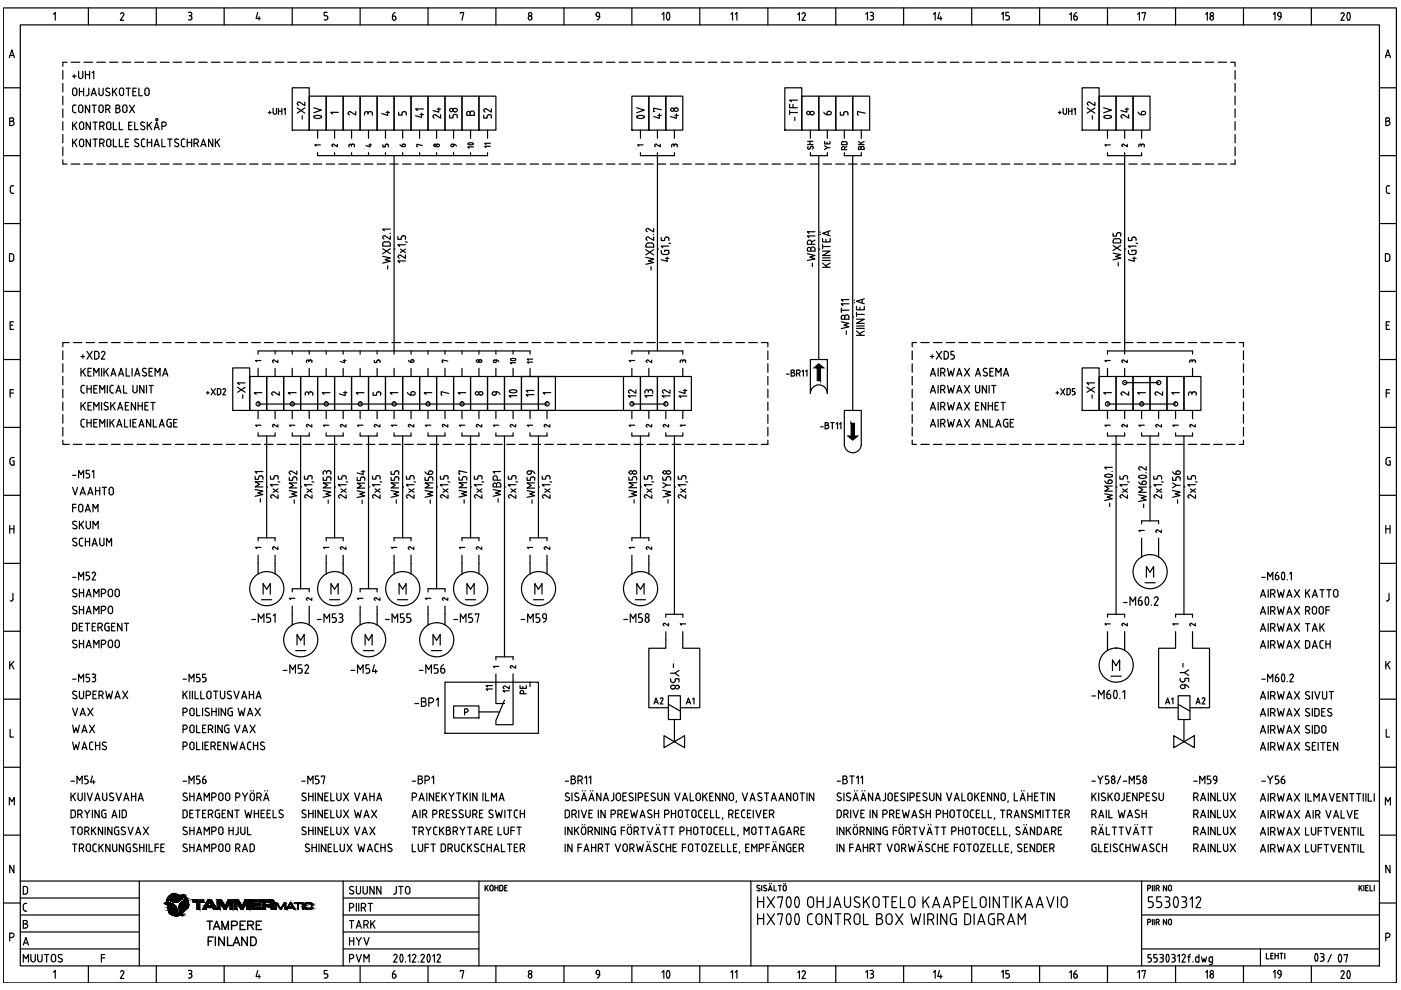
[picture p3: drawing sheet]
<svg xmlns="http://www.w3.org/2000/svg" width="297mm" height="210mm" viewBox="0 0 297 210" stroke-linecap="round" stroke-linejoin="round" font-family="sans-serif">
<!-- layer: EF00_S__0 -->
<g fill="none" stroke="#000" stroke-width=".25">
<path d="M.7 1.7h295.4v206.7h-295.4zM.7 18.6h3.6M2 12.2l.5-1.6 .5 1.6M2.1 11.8h.8M4.3 5.3h288.2v199.5h-288.2zM11.3 3l.4-.3v1.6M18.7 1.7v3.6M25.6 3l.2-.3a.36 .36 0 0 1 .4 .1 .36 .36 0 0 1 0 .4M26.2 3.2l-.7 1.1h.7M33.1 1.7v3.6M39.9 2.6h.4a.36 .36 0 0 1 .4 .4 .36 .36 0 0 1-.4 .3M40.1 3.3h.2"/>
<path d="M40.3 3.3a.45 .45 0 0 1 .4 .5 .45 .45 0 0 1-.4 .4h-.4M47.5 1.7v3.6M54.6 2.7l-.3 1.2h.9M54.9 3.5v.8M62 1.7v3.6M69.4 2.6h-.7v.7l.6 .1 .2 .3M69.5 3.7v.2M69.5 3.9l-.2 .3h-.6M76.4 1.7v3.6M83.2 3.9a.36 .36 0 0 0 .4 .4 .36 .36 0 0 0 .3-.4M83.2 3.4v.6M83.2 3.4h.4"/>
<path d="M83.6 3.4l.2 .1 .1 .3M83.8 2.7l-.4 .2-.2 .5M83.9 3.8v.2M90.7 1.7v3.6M97.6 2.8v-.1h.7l-.4 1.6M105.1 1.7v3.6M112 3.8v.1M112.7 3.8a.36 .36 0 0 1-.2 .5 .36 .36 0 0 1-.5-.4M112.8 3.7a.36 .36 0 0 0-.4-.3 .36 .36 0 0 0-.4 .3M119.6 1.7v3.6M126.4 3.1l.2 .4h.5M126.4 3.2a.38 .38 0 0 1 .2-.6 .38 .38 0 0 1 .5 .4v.5"/>
<path d="M127.2 3.4l-.2 .5-.4 .3M134 1.7v3.6M140.4 3l.3-.3v1.6M141.5 4.2h.3M141.5 4.1a1.17 1.17 0 0 1 .2-1.5l.1 .1a1.57 1.57 0 0 1 0 1.4M148.4 1.7v3.6M155 3l.3-.3v1.6M155.9 3l.3-.3v1.6M162.8 1.7v3.6M169.1 3.1l.4-.4v1.6M170.1 3l.1-.3a.36 .36 0 0 1 .5 .1 .36 .36 0 0 1 0 .4l-.7 1.1h.8M177.2 1.7v3.6"/>
<path d="M183.5 3l.4-.4v1.6M184.5 2.6h.3a.36 .36 0 0 1 .4 .4 .36 .36 0 0 1-.4 .3M184.6 3.3h.2M184.8 3.3a.45 .45 0 0 1 .4 .5 .45 .45 0 0 1-.4 .4h-.3M191.6 1.7v3.6M197.9 3l.4-.3v1.6M199.2 2.7l-.4 1.2h.9M199.5 3.5v.8M206 1.7v3.6M212.4 3l.3-.4v1.6M213.9 2.6h-.6v.7l.5 .1 .2 .3M214 3.7v.2"/>
<path d="M214 3.9l-.2 .3h-.5M220.4 1.7v3.6M226.8 3.1l.3-.4v1.6M227.7 3.9a.36 .36 0 0 0 .4 .4 .36 .36 0 0 0 .3-.4M228 3.4h-.3v.6M228.1 3.4l.2 .1 .1 .3M228.2 2.7l-.3 .2-.2 .5M228.4 3.8v.2M234.8 1.7v3.6M241.2 3l.4-.3v1.6M242.1 2.8v-.1h.8l-.4 1.6M249.2 1.7v3.6"/>
<path d="M255.6 3l.4-.3v1.6M256.5 3.8l.1 .1a.36 .36 0 0 0 .3 .4 .36 .36 0 0 0 .4-.4M257.2 3.8v.1M257.3 3.7a.36 .36 0 0 0-.4-.3 .36 .36 0 0 0-.3 .3M263.6 1.7v3.6M270 3l.3-.4v1.6M270.9 3v.2M270.9 3.1l.2 .4h.5M271.6 3v.5M271.6 3.4l-.1 .5-.4 .3M271.6 3a.36 .36 0 0 0-.3-.4 .36 .36 0 0 0-.4 .4M278 1.7v3.6"/>
<path d="M284.3 3l.2-.3a.36 .36 0 0 1 .4 .1 .36 .36 0 0 1 .1 .4l-.7 1.1h.7M285.8 2.7h.1a1.13 1.13 0 0 1 0 1.6l-.2-.1a1.44 1.44 0 0 1 .1-1.5zM292.5 18.6h3.6M293.7 12.2l.5-1.6 .6 1.6M293.9 11.8h.7M.7 33h3.6M2.1 25.7h.4M2.2 39.8v.8M2.5 25h-.4v1.6h.4M2.5 25.7a.44 .44 0 0 1 .5 .4 .44 .44 0 0 1-.5 .5M2.5 25a.36 .36 0 0 1 .4 .3 .36 .36 0 0 1-.4 .4M2.6 39.4h.3"/>
<path d="M2.6 39.4l-.4 .4M292.5 33h3.6M293.8 25.7h.4M294.2 25h-.4v1.6h.4M294.3 25a.36 .36 0 0 1 .3 .3 .36 .36 0 0 1-.3 .4 .44 .44 0 0 1 .4 .4 .44 .44 0 0 1-.4 .5M294.3 39.4h.4M294.4 39.4l-.4 .2-.1 1 .2 .4h.6M.7 47.4h3.6M2.2 40.6l.4 .4M2.4 53.8h-.4v1.6h.4M2.4 53.8l.3 .1a1.11 1.11 0 0 1 0 1.4l-.3 .1M2.6 41h.3"/>
<path d="M292.5 47.4h3.6M293.7 53.8l.7 .1a1.11 1.11 0 0 1 0 1.4l-.7 .1zM.7 61.8h3.6M.7 76.2h3.6M2.1 68.9h.6M2.9 68.2h-.8v1.6h.8M292.5 61.8h3.6M292.5 76.2h3.6M293.9 68.9h.6M294.6 68.2h-.7v1.6h.7M.7 90.6h3.6M2.1 98.2l.1 .2 .4 .2"/>
<path d="M2.1 83.3h.8M2.6 97h.4M2.6 97l-.4 .2-.1 1M2.7 97.7h.3v.9h-.4M2.9 82.6h-.8v1.6M292.5 90.6h3.6M293.9 83.3h.7M294.5 97.7h.3v.9h-.7l-.2-.4M294.6 82.6h-.7v1.6M294.8 97h-.5l-.4 .2v1M.7 105h3.6M.7 119.5h3.6"/>
<path d="M2.1 111.4v1.7M2.1 112.1h.8M2.9 111.4v1.7M292.5 105h3.6M292.5 119.5h3.6M293.8 112.1h.9M293.8 111.4v1.7M294.7 111.4v1.7M.7 133.8h3.6M2.2 127.4h.2M2.7 125.8l.1 1.2-.4 .4M292.5 133.8h3.6"/>
<path d="M294.5 125.8v1.2a.41 .41 0 0 1-.6 .4M.7 148.2h3.6M2.1 140.2v1.6M2.1 154.6v1.7h.8M2.4 140.8l.5 1M2.9 140.2l-.8 1M292.5 148.2h3.6M293.8 140.2v1.6M293.9 154.6v1.7h.7M294.2 140.8l.5 1M294.7 140.2l-.9 1M.7 162.7h3.6"/>
<path d="M.7 177.1h3.6M2 170.7v-1.6l.5 .9 .5-.9v1.6M292.5 162.7h3.6M292.5 177.1h3.6M293.7 170.7v-1.6l.5 .9 .6-.9v1.6M.7 191.5h3.6M2.1 198.8h.4M2.5 198.7a.44 .44 0 0 0 .5-.4 .44 .44 0 0 0-.5-.4h-.4v1.6M2.9 183.5v1.6l-.8-1.6v1.6M292.5 191.5h3.6M293.8 198.8h.4M294.2 197.9h-.4v1.6"/>
<path d="M294.3 197.9a.44 .44 0 0 1 .4 .4 .44 .44 0 0 1-.4 .4M294.7 183.5v1.6l-.9-1.6v1.6M11.3 206.1l.4-.3v1.6M18.7 204.8v3.6M25.6 206.1l.2-.3a.36 .36 0 0 1 .4 .1 .36 .36 0 0 1 0 .5M26.2 206.4l-.7 1.1h.7M33.1 204.8v3.6M39.9 205.8h.4M40.1 206.5h.2M40.3 205.7a.36 .36 0 0 1 .4 .4 .36 .36 0 0 1-.4 .3 .45 .45 0 0 1 .4 .5 .45 .45 0 0 1-.4 .4l-.4 .1M47.5 204.8v3.6M54.6 205.8l-.3 1.2h.9"/>
<path d="M54.9 206.7v.7M62 204.8v3.6M69.1 206.4l.4 .4M69.4 205.8h-.7v.7h.4M69.5 206.8v.2M69.5 207l-.2 .3-.6 .1M76.4 204.8v3.6M83.2 207.1a.36 .36 0 0 0 .4 .3 .36 .36 0 0 0 .3-.3M83.6 206.5h-.4v.6M83.6 206.5l.2 .1 .1 .3M83.8 205.8l-.4 .3-.2 .4M83.9 206.9v.2"/>
<path d="M90.7 204.8v3.6M97.6 206v-.2h.7l-.4 1.6M105.1 204.8v3.6M112 206.9v.1M112.7 206.9a.36 .36 0 0 1-.2 .5 .36 .36 0 0 1-.5-.4M112.8 206.8a.36 .36 0 0 0-.4-.3 .36 .36 0 0 0-.4 .3M119.6 204.8v3.6M126.4 206.3l.4 .3M126.4 206.3a.38 .38 0 0 1 .2-.5 .38 .38 0 0 1 .5 .3v.5M126.7 206.7h.4M127.2 206.6l-.2 .5-.4 .3M134 204.8v3.6"/>
<path d="M140.4 206.1l.3-.3v1.6M141.5 205.8h.2a1.13 1.13 0 0 1 0 1.6l-.2-.1a1.44 1.44 0 0 1 0-1.5zM148.4 204.8v3.6M155 206.1l.3-.3v1.6M155.9 206.1l.3-.3v1.6M162.8 204.8v3.6M169.1 206.2l.4-.3v1.6M170.1 206.1l.1-.3a.36 .36 0 0 1 .5 .1 .36 .36 0 0 1 0 .5M170.7 206.4l-.7 1.1h.8M177.2 204.8v3.6M183.5 206.1l.4-.3v1.6M184.5 205.8h.3"/>
<path d="M184.6 206.5h.2M184.8 205.7a.36 .36 0 0 1 .4 .4 .36 .36 0 0 1-.4 .3 .45 .45 0 0 1 .4 .5 .45 .45 0 0 1-.4 .4l-.3 .1M191.6 204.8v3.6M197.9 206.1l.4-.3v1.6M199.2 205.8l-.4 1.2h.9M199.5 206.7v.7M206 204.8v3.6M212.4 206.1l.3-.3v1.6M213.7 206.4l.3 .4M213.9 205.8h-.6v.7h.3M214 206.8v.2M214 207l-.2 .3-.5 .1"/>
<path d="M220.4 204.8v3.6M226.8 206.2l.3-.4v1.7M227.7 207.1a.36 .36 0 0 0 .4 .3 .36 .36 0 0 0 .3-.3M228 206.5h-.3v.6M228.1 206.5l.2 .1 .1 .3M228.2 205.8l-.3 .3-.2 .4M228.4 206.9v.2M234.8 204.8v3.6M241.2 206.1l.4-.3v1.6M242.1 206v-.2h.8l-.4 1.6M249.2 204.8v3.6M255.6 206.1l.4-.3v1.6"/>
<path d="M256.5 206.9l.1 .1a.36 .36 0 0 0 .3 .4 .36 .36 0 0 0 .4-.4M257.2 206.9v.1M257.3 206.8a.36 .36 0 0 0-.4-.3 .36 .36 0 0 0-.3 .3M263.6 204.8v3.6M270 206.1l.3-.4v1.7M270.9 206.1v.2M270.9 206.3l.4 .3M271.3 206.7h.3M271.6 206.1v.5M271.6 206.6l-.1 .5-.4 .3M271.6 206.1a.36 .36 0 0 0-.3-.4 .36 .36 0 0 0-.4 .4M278 204.8v3.6"/>
<path d="M284.3 206.1l.2-.3a.36 .36 0 0 1 .4 .1 .36 .36 0 0 1 .1 .5M284.9 206.4l-.6 1.1h.7M285.8 205.8h.1a1.13 1.13 0 0 1 0 1.7l-.2-.2a1.44 1.44 0 0 1 .1-1.5z"/>
<circle cx="112.4" cy="3" r=".36"/>
<circle cx="256.9" cy="3" r=".36"/>
<circle cx="112.4" cy="206.1" r=".36"/>
<circle cx="256.9" cy="206.1" r=".36"/>
</g>
<!-- layer: EP00_S__0 -->
<g fill="none" stroke="#000" stroke-width=".25">
<path d="M4.3 186.8h288.2M4.3 194h25.2M4.3 190.4h25.2M4.3 197.6h25.2M4.9 195.9h.5M4.9 192v.8M5 192.8l.4 .4M5.1 199.9h.8M5.4 187.9h-.5v1.7h.5M5.4 191.5h.3M5.4 193.2h.3M5.4 191.5l-.4 .4"/>
<path d="M5.4 187.9l.4 .3 .1 .2M5.4 196.8a.44 .44 0 0 0 .5-.5 .44 .44 0 0 0-.5-.4 .36 .36 0 0 0 .4-.4 .36 .36 0 0 0-.4-.4l-.5 .1v1.6h.5M5.8 188.5v.6M5.9 189.1l-.3 .4-.2 .1M29.5 186.8v18M72.8 194h28.7M72.8 186.8v18M72.8 190.4h28.7M72.8 197.6h28.7M74.1 192.5h.4M74.1 195.2h.9M74.1 198.8v1.6"/>
<path d="M74.1 199.5h.9M74.3 188.7l.5 .2a.4 .4 0 0 1 .1 .6 .4 .4 0 0 1-.6 0l-.2-.1M74.5 191.5h-.4v1.7M74.5 195.2v1.6M74.6 191.5a.44 .44 0 0 1 .4 .5 .44 .44 0 0 1-.4 .4M74.9 188a.43 .43 0 0 0-.6 0 .43 .43 0 0 0 0 .6M75 198.8v1.6M75.6 187.9v1.2a.44 .44 0 0 0 .4 .5 .44 .44 0 0 0 .4-.5v-1.2M75.6 196.8l.5-1.6 .5 1.6M75.6 198.8l.5 .8 .5-.8M75.6 191.5v1.7M75.7 196.3h.7"/>
<path d="M76.1 191.5v1.7M76.1 199.6v.8M76.6 192.5h.5M77 187.9v1.2a.44 .44 0 0 0 .4 .5 .44 .44 0 0 0 .5-.5v-1.2M77.1 191.5h-.5v1.7M77.1 191.5a.44 .44 0 0 1 .4 .5 .44 .44 0 0 1-.4 .4M77.2 198.8l.5 1.6 .6-1.6M77.2 192.5l.3 .7M77.2 196.1h.4M77.6 195.2h-.4v1.6M77.6 195.1a.44 .44 0 0 1 .5 .5 .44 .44 0 0 1-.5 .4M77.7 196.1l.3 .7"/>
<path d="M78 191.5h1M78.5 191.5v1.7M78.6 195.2v1.6M78.9 195.8l.6 1M79.3 187.9v1.7l-.9-1.7v1.7M79.5 195.2l-.9 1M80.8 187.9v1.7l-.9-1.7v1.7M101.5 186.8v18M102.9 187.7v1.2M103.1 188.2l.4 .7M103.5 187.7l-.6 .8M103.9 188.6v-.6a.32 .32 0 0 1 .3-.3 .32 .32 0 0 1 .3 .3v.6"/>
<path d="M103.9 188.6a.32 .32 0 0 0 .3 .3 .32 .32 0 0 0 .3-.3M104.9 187.7v1.2M104.9 188.2h.7M105.6 187.7v1.2M106.2 187.7h-.3v1.2h.3M106.3 187.7l.3 .2v.6l-.3 .4M107 188.2h.4M107.5 187.7h-.5v1.2h.5M159.2 186.8v18M160.7 187.7l-.1 .1-.1 .3 .5 .3M160.8 187.7l.3 .1M161 188.4l.1 .3a.39 .39 0 0 1-.6 0"/>
<path d="M161.5 187.7v1.2M162.2 187.7l.3 .1M162.2 187.7l-.2 .1-.1 .3 .5 .3M162.4 188.4l.2 .3a.42 .42 0 0 1-.7 0M162.9 188.9l.4-1.2 .4 1.2M163.1 188.6h.5M163.1 187.3v.1M163.5 187.3v.1M164.1 187.7v1.2h.5M165 187.7h.6M165.3 187.7v1.2M166.1 188.6v-.6a.32 .32 0 0 1 .3-.3 .32 .32 0 0 1 .3 .3v.6"/>
<path d="M166.1 188.6a.32 .32 0 0 0 .3 .3 .32 .32 0 0 0 .3-.3M166.2 187.3v.1M166.6 187.3v.1M242 194h50.5M242 186.8v18M243.3 195.6h.3M243.3 188.4h.3M243.6 194.9h-.3v1.2M243.6 187.7h-.3v1.2M243.6 194.9a.32 .32 0 0 1 .4 .3 .32 .32 0 0 1-.4 .3M243.6 187.7a.32 .32 0 0 1 .4 .3 .32 .32 0 0 1-.4 .3M244.3 187.7v1.2"/>
<path d="M244.3 194.9v1.2M244.7 187.7v1.2M244.7 194.9v1.2M245.1 195.6h.3M245.1 188.4h.3M245.4 194.9h-.3v1.2M245.4 187.7h-.3v1.2M245.5 194.9a.32 .32 0 0 1 .3 .3 .32 .32 0 0 1-.3 .3M245.5 187.7a.32 .32 0 0 1 .3 .3 .32 .32 0 0 1-.3 .3M245.5 195.6l.3 .5M245.5 188.4l.3 .5M247.3 194.9v1.2l-.6-1.2v1.2"/>
<path d="M247.3 187.7v1.2l-.6-1.2v1.2M247.7 195.8l.1-.6a.32 .32 0 0 1 .3-.3 .32 .32 0 0 1 .3 .3v.6M247.7 188.6l.1-.6a.32 .32 0 0 1 .3-.3 .32 .32 0 0 1 .3 .3v.6M247.8 195.8a.32 .32 0 0 0 .3 .3 .32 .32 0 0 0 .3-.3M247.8 188.6a.32 .32 0 0 0 .3 .3 .32 .32 0 0 0 .3-.3M288.1 187.7v1.2M288.4 188.2l.4 .7M288.8 187.7l-.7 .8M289.2 187.7v1.2M289.5 188.2h.5M290.1 187.7h-.6v1.2h.6M290.5 187.7v1.2h.5"/>
<path d="M291.4 187.7v1.2M4.3 201.2h25.2M4.9 200.4l.6-1.6 .5 1.6M4.9 204v-1.6l.6 .9 .5-.9v1.6M6.5 202.4v1.1M6.6 203.5a.44 .44 0 0 0 .4 .4 .44 .44 0 0 0 .5-.4M7.5 202.4v1.1M8 202.4v1.1M8 203.5a.44 .44 0 0 0 .5 .4 .44 .44 0 0 0 .4-.4M8.9 202.4v1.1M9.4 202.4h1M9.9 202.4v1.6"/>
<path d="M10.9 202.8v.7M10.9 202.8a.44 .44 0 0 1 .5-.5 .44 .44 0 0 1 .4 .5v.7M10.9 203.5a.44 .44 0 0 0 .5 .4 .44 .44 0 0 0 .4-.4M12.3 203.8l.6 .2M12.5 203.1l.5 .2M12.7 202.3l-.3 .3 .1 .4M12.7 202.4l.5 .1M13 203.3l.2 .4-.3 .2M72.8 201.2h28.7M74.1 203.3h.4M74.5 202.4h-.4v1.6M74.6 202.3a.44 .44 0 0 1 .4 .5 .44 .44 0 0 1-.4 .4"/>
<path d="M75.6 202.4l.5 1.6 .5-1.6M77.2 204v-1.6l.5 .9 .6-.9v1.6M242 201.2h50.5M267.2 201.2v3.6M268.5 202.1v1.2h.6M269.4 202.6h.4M269.9 202.1h-.5v1.2h.5M270.3 202.6h.7M270.3 202.1v1.2M271 202.1v1.2M271.4 202.1h.6M271.7 202.1v1.2"/>
<path d="M272.4 202.1v1.2M282.3 202.4l-.8 1.6"/>
</g>
<!-- layer: EP00_T__0 -->
<g fill="none" stroke="#000" stroke-width=".25">
<path d="M83.5 189.6h.1M84 187.9v1.3M84 189.2l-.3 .4M84.5 187.9h1M85 187.9v1.7M86 188.4v.7M86.9 188.4v.7a.44 .44 0 0 1-.4 .5 .44 .44 0 0 1-.5-.5M86.9 188.4a.44 .44 0 0 0-.4-.5 .44 .44 0 0 0-.5 .5M160.6 190.1v2.3M160.6 193.7v2.3M160.6 191.2h1.3M160.6 194.8h1.3"/>
<path d="M161.9 190.1v2.3M161.9 193.7v2.3M162.7 190.1l1.5 2.3M162.7 193.7l1.5 2.3M164.2 190.1l-1.5 2.3M164.2 193.7l-1.5 2.3M164.9 190.4v-.3h1l-.5 2.3M164.9 194v-.3h1l-.5 2.3M166.9 190.3a2.14 2.14 0 0 0 0 2M166.9 193.9a1.71 1.71 0 0 0 .3 2.1l.3-.1a2.11 2.11 0 0 0 0-2M167 192.3l.2 .1 .3-.1M167.5 190.3l-.3-.2-.2 .2"/>
<path d="M167.5 193.9l-.3-.2-.2 .2M167.5 190.3a2.14 2.14 0 0 1 0 2M168.7 190.3a2.14 2.14 0 0 0 0 2M168.7 193.9a2.14 2.14 0 0 0 0 2M168.7 192.3l.3 .1 .3-.1M169.2 190.3a2.14 2.14 0 0 1 0 2M169.2 193.9a1.78 1.78 0 0 1-.2 2.1l-.3-.1M169.3 190.3l-.3-.2-.3 .2M169.3 193.9l-.3-.2-.3 .2M171.2 190.8v1M171.2 194.3v1.2M171.3 195.5a.7 .7 0 0 0 .9 .5"/>
<path d="M171.3 190.8a.61 .61 0 0 1 .6-.7 .61 .61 0 0 1 .6 .7v1M171.3 191.8a.61 .61 0 0 0 .6 .6 .61 .61 0 0 0 .6-.6M172.2 193.7a.7 .7 0 0 0-.9 .6M173 194.4v1M173 194.4a.61 .61 0 0 1 .7-.7 .61 .61 0 0 1 .6 .7v1a.61 .61 0 0 1-.7 .6 .61 .61 0 0 1-.6-.6M173.3 191.2h1.2M173.3 190.1v2.3M174.5 190.1v2.3M176 190.1l.1 1.8a.62 .62 0 0 1-.8 .5M176.3 193.7v2.3l-1.3-2.3v2.3M176.8 192.4l.7-2.3 .8 2.3M177 191.8h1.1"/>
<path d="M177 193.7h1.3M177.7 193.7v2.3M179.1 190.1v1.7M179.1 195h.6M179.1 191.8a.61 .61 0 0 0 .6 .6 .61 .61 0 0 0 .6-.6M179.7 195a.61 .61 0 0 0 .6-.7 .61 .61 0 0 0-.6-.6h-.6v2.3M179.8 195l.5 1M180.3 190.1v1.7M181.1 194.4v1M181.1 192.1l.8 .3M181.1 194.4a.61 .61 0 0 1 .6-.7 .61 .61 0 0 1 .7 .7l-.1 1a.59 .59 0 0 1-.6 .6 .59 .59 0 0 1-.6-.6M181.3 191.1l.7 .4a.49 .49 0 0 1 .3 .5 .49 .49 0 0 1-.5 .4"/>
<path d="M182.2 190.3a.57 .57 0 0 0-.8-.1 .57 .57 0 0 0 0 .9M183.1 193.7v2.3h1M183.1 190.1v2.3M183.6 191l.7 1.4M184.3 190.1l-1.2 1.4M185.1 190.8v1M185.2 190.8a.61 .61 0 0 1 .6-.7 .61 .61 0 0 1 .6 .7v1M185.2 191.8a.61 .61 0 0 0 .6 .6 .61 .61 0 0 0 .6-.6M185.9 193.7h.6a.49 .49 0 0 1 .5 .5 .49 .49 0 0 1-.5 .5 .64 .64 0 0 1 .6 .7 .64 .64 0 0 1-.6 .6h-.6zM185.9 194.8h.6M187.1 190.1h1.3M187.8 190.1v2.3"/>
<path d="M187.9 194.4v1M187.9 194.4a.61 .61 0 0 1 .6-.7 .61 .61 0 0 1 .6 .7v1a.61 .61 0 0 1-.6 .6 .61 .61 0 0 1-.6-.6M189.1 191.2h.8M189.9 193.7l1.5 2.3M190.1 190.1h-1v2.3h1M190.9 190.1v2.3h1M191.4 193.7l-1.5 2.3M192.7 190.8v1M192.7 190.8a.61 .61 0 0 1 .6-.7 .61 .61 0 0 1 .7 .7v1M192.7 191.8a.61 .61 0 0 0 .6 .6 .61 .61 0 0 0 .7-.6M193.2 193.7l.5 2.3 .5-1.5 .5 1.5 .5-2.3M195.7 190.1v2.3"/>
<path d="M195.9 193.7v2.3M196.2 191l.8 1.4M196.7 195h.6M197 190.1l-1.3 1.4M197.3 193.7h-.6v2.3M197.4 193.7a.61 .61 0 0 1 .6 .7 .61 .61 0 0 1-.6 .6M197.5 195l.5 1M197.7 192.4l.8-2.3 .7 2.3M198 191.8h1M198.7 193.7v2.3M200 192.4l.8-2.3 .7 2.3M200.2 191.8h1.1"/>
<path d="M200.7 193.7v2.3l-1.2-2.3v2.3M201.5 194.4v1M201.5 195.4a.61 .61 0 0 0 .6 .6M202.1 193.7h.7M202.1 193.7a.61 .61 0 0 0-.6 .7M202.3 191.4h.6a.61 .61 0 0 0 .6-.6 .61 .61 0 0 0-.6-.7h-.6v2.3M202.4 194.8h.4v1.2h-.7M204.3 191.2h.7M205.1 193.7h-.6v2.3h.6M205.1 193.7a.7 .7 0 0 1 .7 .7M205.3 190.1h-1v2.3h1M205.8 194.5v.9"/>
<path d="M205.8 195.3a.7 .7 0 0 1-.7 .7M206.1 190.1v2.3h1M206.5 193.7v2.3M207.3 196l.8-2.3 .7 2.3M207.5 195.4h1.1M207.8 191.8a.61 .61 0 0 0 .7 .6 .61 .61 0 0 0 .6-.6M207.8 191.8v-1a.61 .61 0 0 1 .7-.7 .61 .61 0 0 1 .6 .7v1M209.6 194.4v1M209.8 190.1v2.3M210.4 194.8h.4v1.2l-.8-.1-.4-.5M210.8 193.7h-.6a.61 .61 0 0 0-.6 .7M211.6 195h.6"/>
<path d="M211.9 190.1v2.3l-1.3-2.3v2.3M212.2 193.7h-.6v2.3M212.2 193.7a.61 .61 0 0 1 .6 .7 .61 .61 0 0 1-.6 .6M212.3 195l.5 1M212.6 190.1h1.3M213.3 190.1v2.3M213.6 196l.8-2.3 .7 2.3M213.8 195.4h1.1M214.6 190.1v2.3M215.4 190.1v2.3M215.9 196v-2.3l.7 1.3 .8-1.3v2.3M215.9 191l.7 1.4"/>
<path d="M216.6 190.1l-1.2 1.4M217.4 192.4l.8-2.3 .7 2.3M217.6 191.8h1.1M219.7 192.4l.8-2.3 .7 2.3M219.9 191.8h1.1M221.9 190.1l.8 2.3 .8-2.3M224.2 190.1v2.3M225 191.8v-1a.61 .61 0 0 1 .6-.7 .61 .61 0 0 1 .7 .7v1M225 191.8a.61 .61 0 0 0 .6 .6 .61 .61 0 0 0 .7-.6M243.5 192.4h.5M244 191.2a.63 .63 0 0 1 .5 .6 .63 .63 0 0 1-.5 .6M244.4 190.1h-.9v1.1h.5"/>
<path d="M246.2 190.1h-.9v1.1h.5a.63 .63 0 0 1 .5 .6 .63 .63 0 0 1-.5 .6h-.5M247 190.1h.5a.49 .49 0 0 1 .5 .5 .49 .49 0 0 1-.5 .5M247.3 191.2a.63 .63 0 0 1 .7 .4 .63 .63 0 0 1-.5 .8h-.5M249 190.3a2.14 2.14 0 0 0 0 2M249.1 192.3l.2 .1 .3-.1M249.6 190.3l-.3-.2-.2 .2M249.6 190.3a2.14 2.14 0 0 1 0 2M250.6 190.1h.5a.49 .49 0 0 1 .5 .5 .49 .49 0 0 1-.5 .5M250.8 191.2a.63 .63 0 0 1 .8 .4 .63 .63 0 0 1-.5 .8h-.5M252.3 190.7l.5-.6v2.3M253.6 190.5a.5 .5 0 0 1 .7-.3 .5 .5 0 0 1 .2 .7M254.5 190.9l-.9 1.5h1"/>
<path d="M21.5 203.1h.7M22.2 202.4h-.7v1.6M83.8 202.3a.36 .36 0 0 1 .3 .6M83.8 202.3l-.3 .3M84.1 202.9l-.6 1.1h.7M84.9 203.9h.4M85 202.5a1.5 1.5 0 0 0 0 1.4M85.3 202.5a1.5 1.5 0 0 1 0 1.4M85.3 202.4h-.4M86 203.9v.1M86.5 202.7l.4-.3v1.6M87.5 202.6l.2-.2a.36 .36 0 0 1 .4 .1 .36 .36 0 0 1 0 .4"/>
<path d="M88.1 202.9l-.7 1.1h.7M88.7 203.9v.1M89.6 202.3l-.4 .3M89.6 202.3a.36 .36 0 0 1 .3 .6M89.9 202.9l-.7 1.1h.7M90.7 203.9h.3M90.7 202.5a1.5 1.5 0 0 0 0 1.4M91 202.5a1.5 1.5 0 0 1 0 1.4M91 202.4h-.3M91.8 202.7l.3-.3v1.6M92.7 202.6l.2-.2a.36 .36 0 0 1 .4 .1 .36 .36 0 0 1 0 .4M93.3 202.9l-.6 1.1h.7"/>
<path d="M243.4 204h.3M243.8 203.1l.3 .3v.4l-.3 .1M244 202.4h-.6v.7h.3M244.6 204h.4M245 203.1l.4 .3M245.3 202.4h-.7v.7h.4M245.3 203.4v.2M245.4 203.6l-.4 .3M245.9 204h.4M245.9 202.4h.4M246.1 203.1h.2M246.3 202.3a.36 .36 0 0 1 .4 .4 .36 .36 0 0 1-.4 .4l.4 .3"/>
<path d="M246.6 203.4v.2M246.7 203.6l-.4 .3M247.3 203.9h.4M247.4 202.5a1.5 1.5 0 0 0 0 1.4M247.7 202.5a1.5 1.5 0 0 1 0 1.4M247.7 202.4h-.4M248.4 204h.4M248.4 202.4h.4M248.6 203.1h.2M248.8 202.3a.36 .36 0 0 1 .4 .4 .36 .36 0 0 1-.4 .4 .45 .45 0 0 1 .4 .4 .45 .45 0 0 1-.4 .4M249.7 202.7l.3-.3v1.6M250.6 202.6l.2-.2a.36 .36 0 0 1 .4 .1 .36 .36 0 0 1 .1 .4"/>
<path d="M251.2 202.9l-.6 1.1h.7M251.8 202.9h.6M252 202.7v1.3M252.4 202.3l-.4 .4M252.9 203.9v.1M254.2 202.4v1.6l-.6-.1-.1-.2v-.7l.7-.1M254.7 202.9l.3 1.1 .3-.7 .3 .7 .2-1.1M256.4 204.5h.3M257.1 204l-.7-.2v-.6l.1-.3h.6v1.3M257.1 204.2l-.3 .3M283.9 203.9h.4M283.9 202.5a1.5 1.5 0 0 0 0 1.4"/>
<path d="M284.3 202.5a1.5 1.5 0 0 1 0 1.4M284.3 202.4h-.4M285 202.6v-.2h.7l-.3 1.6"/>
</g>
<!-- layer: TEKSTIT -->
<g fill="none" stroke="#000" stroke-width=".3">
<path d="M43.9 195.3h1.2M44.1 199.5h.7M44.5 195.3v1.8M45.2 197.1l.7-1.8 .7 1.8M45.2 198.7h-1.1v1.8M45.5 196.5h.9M45.7 198.7v1.8M47.1 197.1v-1.8l.6 1.8 .7-1.8v1.8M47.6 198.7v1.8l-1.2-1.8v1.8M48.2 198.7v1.8h1.1M49.1 196.2h.8a.47 .47 0 0 0 .4-.4 .47 .47 0 0 0-.4-.5h-.8v1.8M49.7 199.9h.9"/>
<path d="M50.9 196.2h.7M52 195.3h-1.1v1.8h1.1M52.4 198.7v1.8l-1.1-1.8v1.8M52.5 196.2l1.1-.1 .1-.4-.4-.4h-.8v1.8M53.2 198.7h.5a.98 .98 0 0 1 .7 .9 .98 .98 0 0 1-.7 .9h-.5zM53.2 196.2l.5 .9M54.3 196.2h.7M55.4 195.3h-1.1v1.8h1.1M49.4 200.5l.8-1.8 .6 1.8"/>
</g>
<!-- layer: Tammermatic colour with slogans -->
<g fill="none" stroke="#000" stroke-width=".21">
<path d="M35 191.5a2.08 2.08 0 0 1 2.6 2.2l.5 .3a1.77 1.77 0 0 1-2.4-1l-.2-1-.5-.4zM35.3 191.1h.1M35.3 191h.1M35.4 191.1h.1M35.5 191.1h.1M35.5 191.4a1.95 1.95 0 0 1 2.1 2.1l.5 .5-.1 .1 .1-.1a1.2 1.2 0 0 1-.6-1.3 2 2 0 0 0-2-1.3zM35.6 191l.3-.1-.4 .2zM35.7 190.1a1.49 1.49 0 0 1 2.3-.2h.3l.7-.3a1.94 1.94 0 0 1-3.1 1.3l-.5 .2-.1-.1zM36.1 191l1 .3zM37.1 191.3h.1h-.1M37.4 191.3h.1M37.5 191.2h.1"/>
<path d="M37.7 191.2h.1M37.8 191.2h.1M38 192.3h.1M38 192.2h.1M38 192.1h.1M38 191.9h.1M39.1 190.4l-.1 .5-.9 .9 1-1zM39.1 190.4h.1M39.2 190.2h.1M39.2 190.2a1.73 1.73 0 0 1 .4 2.5l-.8 .6-.2 .8a1.92 1.92 0 0 1-.6-1.9l.1-.5 .3-.3a.93 .93 0 0 0 .7-1zM39.3 190.2h.1M40.9 190.8h2.3v.5h-.8v1.5h-.7v-1.5h-.8z"/>
<path d="M44.1 190.8h.4v.5l-.4 .7h.4v.4h-.7l-.2 .4h-.6zM44.4 191.2l.5 .8h-.8zM44.5 190.8h.4l1.1 2h-.7l-.2-.4h-.6v-.4h.4l-.4-.7zM46 190.8h1l.7 1.3 .7-1.3h.9v2h-.5v-1.4l-.9 1.4h-.4l-.9-1.4v1.4h-.6zM49.6 190.8h1l.7 1.3 .7-1.3h.9v2h-.6v-1.4l-.8 1.4h-.5l-.8-1.4v1.4h-.6zM53.2 190.8h2.2v.4h-1.6v.4h1.5v.4h-1.5v.3h1.6v.5h-2.2zM55.7 190.8h1.2v.5h-.6v.5h.6v.5h-.6v.5h-.6zM56.3 191.3h.7a.32 .32 0 0 1 .5 0 .32 .32 0 0 1-.2 .5h-1zM56.9 190.8h.3a.69 .69 0 0 1 .9 .3 .69 .69 0 0 1-.3 .9l.3 .1 .1 .7h-.7a.4 .4 0 0 0-.1-.5 .4 .4 0 0 0-.5 0v-.5h.4a.26 .26 0 0 0 .3-.3 .26 .26 0 0 0-.4-.2h-.3zM58.4 191.4h.3l.8 1.2 .8-1.2h.3v1.4h-.2v-1.2l-.9 1.2-.9-1.2v1.2h-.2zM61.5 191.4l.1 .2-.4 .7h.4v.2h-.5l-.2 .3h-.2zM61.6 191.6l.5 .7h-.9z"/>
<path d="M61.6 191.4l1 1.4h-.3l-.1-.3h-.6v-.2h.5zM62.4 191.4h1.6v.2h-.7v1.2h-.2v-1.2h-.7zM64.1 191.4h.2v1.4h-.2zM64.7 191.5l.3-.1a1.03 1.03 0 0 1 1.2 .3v.2a1.05 1.05 0 0 0-1.3-.3l-.2 .3a.64 .64 0 0 0 .2 .7 .64 .64 0 0 0 .7 .1l.3-.1 .1-.3h.2a.47 .47 0 0 1-.2 .5 .47 .47 0 0 1-.6 0 .69 .69 0 0 1-.8-.1 .69 .69 0 0 1-.1-.9z"/>
</g>
<g fill="#000" stroke="#000" stroke-width=".21">
<path d="M35.3 191.1h.2zM35.7 191.4h.2zM35.9 191.4l.2 .1zM36.1 191l.5 .2zM36.1 191.5h.2zM36.3 191.5l.2 .1zM36.6 191.7l.1 .1zM36.6 194h1.4zM36.7 191.8l.2 .1zM36.7 194.1h1.3zM36.9 191.3h.2zM36.8 189.4h.2z"/>
<path d="M36.9 191.9l.2 .2zM37 194.1h.8zM37 191.3h.2zM37.1 192.1l.2 .1zM37.1 191.3h.1zM38.1 191.6l.1-.1zM38.3 191.4l.2-.1zM38.5 194.1h.2zM38.6 191.2l.2-.1zM39 190.9l-.1 .1zM39.2 190.2h.1zM56.9 191.3h1.3z"/>
<path d="M56.9 192h1zM57.4 191.8h.7zM65 192.8h.7z"/>
<path d="M35 191.5h1.3zM35 191.5h1.3z"/>
<path d="M35 191.5l1.4 .1zM35 191.5l1.4 .1z"/>
<path d="M35 191.6h1.5zM35 191.6h1.5z"/>
<path d="M35.1 191.4h.7zM35.4 191.4h.4z"/>
<path d="M35 191.6l1.6 .1zM35 191.6l1.6 .1z"/>
<path d="M35.1 191.7h1.5zM35.1 191.7h1.5z"/>
<path d="M35.2 191.7l1.5 .1zM35.2 191.7l1.5 .1z"/>
<path d="M35.3 190.9l.5 .1zM35.3 190.9h.6z"/>
<path d="M35.3 191h.3zM35.3 191h.3zM35.3 191h.3zM35.3 191h.3zM35.3 191h.3zM35.3 191h.3z"/>
<path d="M35.4 190.7l-.1 .1h3zM35.4 190.7h3.2l-.3 .1z"/>
<path d="M35.3 191.1h.2zM35.3 191.1h.2zM35.3 191.1h.2z"/>
<path d="M35.5 190.5l-.1 .2h3.2zM35.5 190.5h3.2l-.1 .2z"/>
<path d="M35.3 191.1h.2zM35.3 191.1h.2z"/>
<path d="M35.2 191.8l.3 .1h1.4zM35.2 191.8h1.5l.2 .1z"/>
<path d="M35.5 190.4v.1h3.2zM35.5 190.4h3.3l-.1 .1z"/>
<path d="M35.5 191.9l1.5 .1zM35.5 191.9l1.5 .1z"/>
<path d="M35.8 190.1l-.3 .3h3.3zM35.8 190.1h3.1l-.1 .3z"/>
<path d="M35.3 191.1h.2zM35.3 191.1h.2zM35.3 191l.2 .1zM35.3 191h.3z"/>
<path d="M35.5 192l1.6 .1zM35.5 192l1.6 .1z"/>
<path d="M35.5 192.1h1.7zM35.5 192.1h1.7z"/>
<path d="M35.4 191.4h.2zM35.4 191.4h.2zM35.4 191.4h.2zM35.5 191.4h.1z"/>
<path d="M35.5 192.1l.1 .2h1.7zM35.5 192.1h1.7l.1 .2z"/>
<path d="M35.6 192.3v.2h1.8zM35.6 192.3h1.7l.1 .2z"/>
<path d="M35.3 191h.3zM35.3 191h.4z"/>
<path d="M35.3 191h.3zM35.3 191h.3zM35.3 191h.3zM35.3 191h.3z"/>
<path d="M35.3 191h.4zM35.3 191h.4zM35.3 191h.4zM35.3 191h.5z"/>
<path d="M35.5 191.4h.2zM35.5 191.4h.2z"/>
<path d="M35.6 192.5l.1 .4h1.8zM35.6 192.5h1.8l.1 .4z"/>
<path d="M35.7 192.9l1.8 .1zM35.7 192.9l1.8 .1z"/>
<path d="M35.8 190.1h3.1zM35.8 190.1h3.2z"/>
<path d="M35.8 190.1h3.2l-3.1-.2zM35.9 189.9h3.1v.2z"/>
<path d="M35.8 193.4l1.8 .1zM35.8 193.4l1.8 .1z"/>
<path d="M36 189.9h2.3zM36 189.9h2.3z"/>
<path d="M35.8 193.5l1.8 .1zM35.8 193.5l1.8 .1z"/>
<path d="M36 189.9h2.3zM36 189.9h2.3z"/>
<path d="M35.9 190.9h2.3zM35.9 190.9h2.3z"/>
<path d="M35.9 193.6l1.7 .1zM35.9 193.6l1.7 .1z"/>
<path d="M36 189.9h2.1zM36.1 189.8l2 .1z"/>
<path d="M36.1 191h2.1zM36.1 191h2.1z"/>
<path d="M35 191.5h1.1zM35 191.5h1.1zM35 191.5h1.1zM35.1 191.4l1 .1z"/>
<path d="M36.2 189.7l1.7 .1zM36.2 189.7l1.7 .1z"/>
<path d="M36 193.7l.1 .1h1.7zM36 193.7h1.6l.2 .1z"/>
<path d="M36.2 189.7h1.6l-1.2-.2zM36.6 189.5h.7l.5 .2z"/>
<path d="M36.1 191h2zM36.1 191h2.1z"/>
<path d="M36.2 193.9h1.8zM36.2 193.9h1.8z"/>
<path d="M36.3 193.9l1.8 .1zM36.3 193.9l1.8 .1z"/>
<path d="M36.6 189.5h.7zM36.7 189.5h.6z"/>
<path d="M36.2 191l.4 .1h1.2zM36.2 191h1.9l-.3 .1z"/>
<path d="M36.6 191.1l1.2 .1zM36.6 191.1l1.2 .1z"/>
<path d="M36.6 191.2l.3 .1zM36.6 191.2l.3 .1z"/>
<path d="M36.6 191.2h1.1zM36.6 191.2h1.2z"/>
<path d="M36.6 194h1.4zM36.5 194h1.5zM36.5 194h1.6z"/>
<path d="M36.7 189.5h.5zM36.8 189.4l.4 .1z"/>
<path d="M36.7 194.1h1.3zM36.7 194.1h1.3zM36.7 194.1h1.3zM36.7 194.1h1.3zM36.7 194.1h1.3zM36.6 194l1.4 .1zM36.6 194h1.4z"/>
<path d="M36.8 194.1h1.2zM36.8 194.1h1.2z"/>
<path d="M36.6 191.2h.9zM36.6 191.2h1.1z"/>
<path d="M36.9 191.2l.6 .1zM36.9 191.2h.6z"/>
<path d="M36.8 194.1h1.1zM36.8 194.1h1.2z"/>
<path d="M36.9 191.3h.5zM36.9 191.3h.6z"/>
<path d="M36.9 191.3h.4zM36.9 191.3h.5z"/>
<path d="M36.9 194.1h.9zM36.9 194.1h1z"/>
<path d="M37 194.1l.6 .1zM37.2 194.2h.4z"/>
<path d="M37 191.3h.2zM37 191.3h.2zM37 191.3h.3z"/>
<path d="M37 191.3h.3zM37 191.3h.3z"/>
<path d="M37.5 192.6v.3zM37.5 192.6v.3z"/>
<path d="M37.5 192.9v.4zM37.5 192.9v.4z"/>
<path d="M35.8 193.4h1.7zM35.8 193.4h1.7zM35.7 193l.1 .4h1.7zM35.7 193h1.8v.4z"/>
<path d="M37.5 193.3l.1 .2zM37.5 193.3l.1 .2z"/>
<path d="M36.6 191.2h1.2zM36.6 191.2h1.2zM36.6 191.2h1.2zM36.6 191.2h1.2z"/>
<path d="M38 192.1l2 .1zM38 192.1l2 .1z"/>
<path d="M38 192.2v.1h1.9zM38 192.2h1.9v.1z"/>
<path d="M38 192.3h1.9zM38 192.3h1.9zM38 192.3h1.9zM38 192.3h1.9zM38 192.3h1.9zM38 192.3h1.9zM38 192.3h1.9zM38 192.3h1.9z"/>
<path d="M38 192.3l1.9 .1zM38 192.3l1.9 .1z"/>
<path d="M38 192.4v.2h1.7zM38 192.4h1.9l-.2 .2z"/>
<path d="M38 192.6h1.7zM38 192.6h1.7z"/>
<path d="M36.2 193.9h1.8zM36.2 193.9h1.8zM36.1 193.8l1.9 .1zM36.1 193.8l1.9 .1z"/>
<path d="M38 191.9l2 .1zM38 191.9l2 .1z"/>
<path d="M38 192l2 .1zM38 192l2 .1z"/>
<path d="M38 192.1h2zM38 192.1h2z"/>
<path d="M38 192.6v.5h1.1zM38 192.6h1.7l-.6 .5z"/>
<path d="M38 193.1l1.1 .1zM38 193.1h1.1z"/>
<path d="M38.1 191.8l1.9 .1zM38.1 191.8l1.9 .1z"/>
<path d="M38 191.9h2zM38 191.9h2z"/>
<path d="M38 193.2v.1h.9zM38 193.2h1.1l-.2 .1z"/>
<path d="M38.1 191.7l1.9 .1zM38.1 191.7l1.9 .1z"/>
<path d="M38 193.3l.1 .1h.7zM38 193.3h.9l-.1 .1z"/>
<path d="M38.2 191.5l-.1 .2h1.9zM38.2 191.5h1.8v.2z"/>
<path d="M38.1 193.4h.6zM38.1 193.4h.7z"/>
<path d="M38.1 193.4l.1 .2h.5zM38.1 193.4h.6v.2z"/>
<path d="M38.2 193.6l.5 .1zM38.2 193.6l.5 .1z"/>
<path d="M36.1 191h2.1zM36.1 191h2.1zM36 190.9l2.2 .1zM36 190.9h2.2z"/>
<path d="M38.2 191.5h1.8l-1.5-.2zM38.5 191.3h1.4l.1 .2z"/>
<path d="M35.3 190.9h2.9zM35.3 190.9h2.9zM35.3 190.8l2.9 .1zM35.3 190.8h3z"/>
<path d="M38.2 193.7l.1 .1h.4zM38.2 193.7h.5v.1z"/>
<path d="M38.3 193.8l.4 .1zM38.3 193.8l.4 .1z"/>
<path d="M38.3 189.9h.7zM38.5 189.9h.5z"/>
<path d="M38.3 193.9l.4 .1zM38.3 193.9l.4 .1z"/>
<path d="M38.4 194h.3zM38.4 194h.3z"/>
<path d="M38.4 194h.3zM38.4 194h.3z"/>
<path d="M38.5 191.3h1.4zM38.6 191.2l1.3 .1z"/>
<path d="M38.5 194.1h.2zM38.5 194l.2 .1zM38.5 194l.2 .1z"/>
<path d="M38.6 191.2h1.3l-1.1-.1zM38.8 191.1h1.1v.1z"/>
<path d="M38.6 189.9h.5zM38.8 189.8l.3 .1z"/>
<path d="M38.6 194.1h.1zM38.6 194.1h.1zM38.6 194.1h.1z"/>
<path d="M38.8 189.8h.3zM38.8 189.7l.3 .1z"/>
<path d="M38.8 191.1h1.1l-.9-.1zM39 191h.8l.1 .1z"/>
<path d="M39.1 190.8l-.1 .2h.8zM39.1 190.8h.7v.2z"/>
<path d="M38.5 189.9h.5zM38.5 189.9h.5zM38.5 189.9h.5zM38.6 189.9h.5z"/>
<path d="M38.8 189.7h.3zM38.8 189.7h.3zM38.8 189.7h.3zM38.9 189.6l.2 .1z"/>
<path d="M39.1 190.7l.7 .1zM39.1 190.7l.7 .1z"/>
<path d="M39.1 190.3h.3zM39.2 190.2l.2 .1z"/>
<path d="M39.1 190.3h.3zM39.1 190.3h.3z"/>
<path d="M39.1 190.3l.4 .1zM39.1 190.3l.4 .1z"/>
<path d="M39.1 190.4h.5zM39.1 190.4h.5z"/>
<path d="M39.1 190.5h.5zM39.1 190.5h.5z"/>
<path d="M39.1 190.5l.6 .1zM39.1 190.5l.6 .1z"/>
<path d="M39.1 190.6l.6 .1zM39.1 190.6l.6 .1z"/>
<path d="M39.2 190.2h.1zM39.2 190.2h.1zM39.2 190.2h.1zM39.2 190.2h.1z"/>
<path d="M39.1 190.5h.5zM39.1 190.5h.5zM39.1 190.5h.5zM39.1 190.5h.5zM39.1 190.4l.5 .1zM39.1 190.4l.5 .1z"/>
<path d="M38 192.3h1.9zM38 192.3h1.9z"/>
<path d="M38 192.2h1.9zM38 192.2h2z"/>
<path d="M38.1 191.7h1.9zM38.1 191.7h1.9zM38.1 191.7h1.9zM38.1 191.7h1.9z"/>
<path d="M38.1 191.8h1.9zM38.1 191.8h1.9z"/>
<path d="M38.1 191.8h1.9zM38.1 191.8h1.9zM38.1 191.8h1.9zM38.1 191.8h1.9z"/>
<path d="M40.9 190.8v.5h2.3zM40.9 190.8h2.3v.5z"/>
<path d="M41.7 191.3v1.5h.7zM41.7 191.3h.7v1.5z"/>
<path d="M43.2 192.4l-.2 .4h.6zM43.2 192.4h.6l-.2 .4z"/>
<path d="M43.4 192l-.2 .4h1.3zM43.4 192h1.1v.4z"/>
<path d="M43.8 191.3l-.4 .7h.7zM43.8 191.3h.6l-.3 .7z"/>
<path d="M44.1 190.8l-.3 .4h.7zM44.1 190.8h.4v.4z"/>
<path d="M43.8 191.2l.6 .1zM43.8 191.2l.6 .1z"/>
<path d="M44.5 190.8v.5h.6zM44.5 190.8h.4l.2 .5z"/>
<path d="M44.5 192v.4h1.2zM44.5 192h1l.2 .4z"/>
<path d="M44.5 191.3l.4 .7h.6zM44.5 191.3h.6l.4 .7z"/>
<path d="M45.1 192.4l.2 .4h.7zM45.1 192.4h.6l.3 .4z"/>
<path d="M46 190.8v.6h1.3zM46 190.8h1l.3 .6z"/>
<path d="M46 191.4v1.4h.6zM46 191.4h.6v1.4z"/>
<path d="M46.6 191.4l.5 .7h.6zM46.6 191.4h.7l.4 .7z"/>
<path d="M47.1 192.1l.4 .7h.4zM47.1 192.1h1.2l-.4 .7z"/>
<path d="M48.1 191.4l-.4 .7h.6zM48.1 191.4h.7l-.5 .7z"/>
<path d="M48.4 190.8l-.3 .6h1.2zM48.4 190.8h.9v.6z"/>
<path d="M48.8 191.4v1.4h.5zM48.8 191.4h.5v1.4z"/>
<path d="M49.6 190.8v.6h1.3zM49.6 190.8h1l.3 .6z"/>
<path d="M49.6 191.4v1.4h.6zM49.6 191.4h.6v1.4z"/>
<path d="M50.2 191.4l.5 .7h.6zM50.2 191.4h.7l.4 .7z"/>
<path d="M50.7 192.1l.3 .7h.5zM50.7 192.1h1.2l-.4 .7z"/>
<path d="M51.7 191.4l-.4 .7h.6zM51.7 191.4h.6l-.4 .7z"/>
<path d="M52 190.8l-.3 .6h1.2zM52 190.8h.9v.6z"/>
<path d="M52.3 191.4v1.4h.6zM52.3 191.4h.6v1.4z"/>
<path d="M53.2 190.8v.4h2.2zM53.2 190.8h2.2v.4z"/>
<path d="M53.2 191.2v.4h.6zM53.2 191.2h.6v.4z"/>
<path d="M53.2 191.6v.4h2.1zM53.2 191.6h2.1v.4z"/>
<path d="M53.2 192v.3h.6zM53.2 192h.6v.3z"/>
<path d="M53.2 192.3v.5h2.2zM53.2 192.3h2.2v.5z"/>
<path d="M55.7 190.8v.5h1.2zM55.7 190.8h1.2v.5z"/>
<path d="M55.7 191.3v.5h.6zM55.7 191.3h.6v.5z"/>
<path d="M55.7 191.8v.5h1.2zM55.7 191.8h1.2v.5z"/>
<path d="M55.7 192.3v.5h.6zM55.7 192.3h.6v.5z"/>
<path d="M56.9 190.8h.8zM56.9 190.8h.8z"/>
<path d="M56.9 190.8v.2h1.1zM56.9 190.8h1l.1 .2z"/>
<path d="M56.9 191h1.2zM56.9 191h1.2z"/>
<path d="M56.9 191v.2h1.2zM56.9 191h1.2v.2z"/>
<path d="M56.9 191.2h1.3zM56.9 191.2h1.3z"/>
<path d="M56.9 191.8h1.2zM57 191.8h1.1z"/>
<path d="M56.9 191.8h1.2zM56.9 191.8h1.2z"/>
<path d="M56.9 191.8l1.1 .1zM56.9 191.8h1.2z"/>
<path d="M56.9 191.9l1 .1zM56.9 191.9h1.1z"/>
<path d="M56.9 192h1zM56.9 192h1z"/>
<path d="M56.9 192l1 .1zM56.9 192l1 .1z"/>
<path d="M56.9 192.1h1.1zM56.9 192.1h1.1z"/>
<path d="M56.9 192.1h1.2zM56.9 192.1h1.2z"/>
<path d="M56.9 191.3h1.3zM56.9 191.2l1.3 .1zM56.9 191.2l1.3 .1z"/>
<path d="M56.9 192.3h1.3zM56.9 192.3h1.3z"/>
<path d="M57.3 191.3h.9zM57.3 191.3h.9z"/>
<path d="M57.3 191.8h.8zM57.4 191.8h.7zM57.5 191.8h.6z"/>
<path d="M57.3 191.3h.9zM57.3 191.3h.9z"/>
<path d="M57.3 192.3h.9zM57.3 192.3h.9z"/>
<path d="M57.5 191.8h.6zM57.5 191.7h.7z"/>
<path d="M57.4 192.3h.8zM57.4 192.3h.8z"/>
<path d="M57.5 192.3l.7 .1zM57.5 192.3l.7 .1z"/>
<path d="M57.5 192.6v.1h.7zM57.5 192.6h.7v.1z"/>
<path d="M57.5 192.7l.7 .1zM57.5 192.7l.7 .1z"/>
<path d="M57.5 191.4l.7 .1zM57.5 191.4l.7 .1z"/>
<path d="M57.6 191.5h.6zM57.6 191.5h.6z"/>
<path d="M57.6 191.5l.6 .1zM57.6 191.5l.6 .1z"/>
<path d="M57.5 192.8h.7zM57.5 192.8h.7z"/>
<path d="M56.9 190.8h.9zM56.9 190.8h.9z"/>
<path d="M56.9 192h.9zM56.9 192h.9zM56.9 192h.9zM56.9 192h.9zM56.9 192h.9zM56.9 192h.9zM56.9 192h.9zM56.9 192h1zM56.9 192h1z"/>
<path d="M56.9 190.8h1zM56.9 190.8h1z"/>
<path d="M56.9 192.3h1.2zM56.9 192.3h1.2zM56.9 192.1v.2h1.2zM56.9 192.1h1.2v.2z"/>
<path d="M57.5 191.4h.7zM57.5 191.4h.7zM57.5 191.4h.7zM57.5 191.4h.7zM57.4 191.3l.8 .1zM57.4 191.3l.8 .1z"/>
<path d="M57.6 191.5h.6zM57.6 191.5h.6zM57.6 191.5h.6zM57.6 191.5h.6z"/>
<path d="M57.5 191.7h.7zM57.5 191.7h.7zM57.6 191.6l-.1 .1h.7zM57.6 191.6h.6v.1z"/>
<path d="M57.5 192.5h.7zM57.5 192.5h.7zM57.5 192.5h.7zM57.5 192.5h.7zM57.5 192.4l.7 .1zM57.5 192.4l.7 .1z"/>
<path d="M57.5 192.6h.7zM57.5 192.6h.7zM57.5 192.6h.7zM57.5 192.6h.7zM57.5 192.5l.7 .1zM57.5 192.5l.7 .1z"/>
<path d="M57.5 192.8h.7zM57.5 192.8h.7zM57.5 192.8h.7zM57.5 192.8h.7z"/>
<path d="M58.4 191.4v.2h.4zM58.4 191.4h.3l.1 .2z"/>
<path d="M58.4 191.6v1.2h.2zM58.4 191.6h.2v1.2z"/>
<path d="M58.6 191.6l.7 1h.2zM58.6 191.6h.2l.7 1z"/>
<path d="M59.3 192.6l.2 .2zM59.3 192.6h.4l-.2 .2z"/>
<path d="M60.2 191.6l-.7 1h.2zM60.2 191.6h.2l-.7 1z"/>
<path d="M60.3 191.4l-.1 .2h.4zM60.3 191.4h.3v.2z"/>
<path d="M60.4 191.6v1.2h.2zM60.4 191.6h.2v1.2z"/>
<path d="M60.9 192.5l-.2 .3h.2zM60.9 192.5h.2l-.2 .3z"/>
<path d="M60.9 192.3v.2h.7zM60.9 192.3h.7v.2z"/>
<path d="M61.4 191.6l-.5 .7h.3zM61.4 191.6h.2l-.4 .7z"/>
<path d="M61.5 191.4l-.1 .2h.2zM61.5 191.4l.1 .2z"/>
<path d="M61.6 191.4v.2h.2zM61.6 191.4l.2 .2z"/>
<path d="M61.6 192.3v.2h.8zM61.6 192.3h.7l.1 .2z"/>
<path d="M61.6 191.6l.5 .7h.2zM61.6 191.6h.2l.5 .7z"/>
<path d="M62.2 192.5l.1 .3h.3zM62.2 192.5h.2l.2 .3z"/>
<path d="M62.4 191.4v.2h1.6zM62.4 191.4h1.6v.2z"/>
<path d="M63.1 191.6v1.2h.2zM63.1 191.6h.2v1.2z"/>
<path d="M64.1 191.4v1.4h.2zM64.1 191.4h.2v1.4z"/>
<path d="M64.5 191.8h.2zM64.5 191.8h.2z"/>
<path d="M64.5 191.9l.2 .1zM64.5 191.9l.2 .1z"/>
<path d="M64.5 192.1l.2 .2zM64.5 192.1l.2 .2z"/>
<path d="M64.5 192.3h.2zM64.5 192.3h.2z"/>
<path d="M64.5 192.3h.2zM64.5 192.3h.2z"/>
<path d="M64.5 192.3l.2 .1zM64.5 192.3l.2 .1z"/>
<path d="M64.5 192.4h.2zM64.5 192.4h.2z"/>
<path d="M64.5 192.4l.2 .1zM64.5 192.4l.2 .1z"/>
<path d="M64.6 191.6h.2zM64.6 191.6h.3z"/>
<path d="M64.5 192.5l.3 .1zM64.5 192.5l.3 .1z"/>
<path d="M64.6 191.6h1.5l-1.3-.1zM64.8 191.5h1.2l.1 .1z"/>
<path d="M64.6 192.6h.3zM64.6 192.6h.3z"/>
<path d="M64.6 192.6l.5 .1zM64.6 192.6l.5 .1z"/>
<path d="M64.5 191.8h.2zM64.5 191.8h.2zM64.6 191.6l-.1 .2h.2zM64.6 191.6h.2l-.1 .2z"/>
<path d="M64.5 191.9h.2zM64.5 191.9h.2zM64.5 191.8l.2 .1zM64.5 191.8l.2 .1z"/>
<path d="M64.5 192.1h.2zM64.5 192.1h.2zM64.5 192v.1h.2zM64.5 192h.2v.1z"/>
<path d="M64.8 191.5h1.2zM64.8 191.5h1.2z"/>
<path d="M64.8 191.5h1.1zM64.9 191.4l1 .1z"/>
<path d="M64.6 192.7l1.4 .1zM64.6 192.7h1.6z"/>
<path d="M64.8 192.8h1.1zM64.8 192.8h1.2z"/>
<path d="M64.9 191.4h.9zM65 191.4h.8z"/>
<path d="M64.6 191.6h.3zM64.6 191.6h.4z"/>
<path d="M64.9 192.8h.9zM64.9 192.8h1z"/>
<path d="M64.6 191.6h.4zM64.6 191.6h.5z"/>
<path d="M64.6 192.6h.4zM64.6 192.6h.4z"/>
<path d="M65 191.4h.7zM65.1 191.4h.6z"/>
<path d="M65 192.8h.7zM64.9 192.8h.8zM64.9 192.8h.9z"/>
<path d="M65.7 191.6h.4zM65.7 191.6h.4z"/>
<path d="M65.7 191.6h.4zM65.7 191.6h.4z"/>
<path d="M65.9 192.6h.3zM66 192.6h.2z"/>
<path d="M65.9 191.6h.3zM65.9 191.6h.3z"/>
<path d="M65.9 191.6l.3 .1zM65.9 191.6l.3 .1z"/>
<path d="M66 192.5v.1h.2zM66 192.5h.2v.1z"/>
<path d="M64.8 192.8h1.2zM64.8 192.8h1.2z"/>
<path d="M66 191.8h.2zM66 191.8h.2z"/>
<path d="M66 191.8h.2zM66 191.8h.2z"/>
<path d="M66 192.3h.2zM66 192.3h.2zM66 192.3h.2zM66 192.3h.2z"/>
<path d="M66 192.4h.2zM66 192.4h.2zM66 192.4h.2zM66 192.4h.2z"/>
<path d="M66 191.8h.2zM66 191.8h.2zM66 191.7l.2 .1zM66 191.7l.2 .1z"/>
<path d="M66 191.9h.2zM66 191.9h.2zM66 191.9h.2zM66 191.9h.2zM66 191.8l.2 .1zM66 191.8l.2 .1z"/>
<path d="M65.7 192.7h.5zM65.7 192.7h.5zM65.7 192.7h.5zM65.9 192.6l.3 .1z"/>
<path d="M66 192.4h.2zM66 192.4h.2zM66 192.3l.2 .1zM66 192.3l.2 .1z"/>
<path d="M66 192.5h.2zM66 192.5h.2zM66 192.4l.2 .1zM66 192.4l.2 .1z"/>
</g>
<!-- layer: EP00_T__3 -->
<path d="M278.9 202.3l.2-.1a1.08 1.08 0 0 1 0 1.6l-.2-.1M278.9 202.3a1.5 1.5 0 0 0 0 1.4M279.9 202.2h.4a.36 .36 0 0 1 .4 .3 .36 .36 0 0 1-.4 .4M280.1 202.9h.2M280.3 202.9a.45 .45 0 0 1 .4 .4 .45 .45 0 0 1-.4 .5h-.4" fill="none" stroke="#000" stroke-width=".25"/>
<!-- layer: ED00_S__3 -->
<g fill="none" stroke="#000" stroke-width=".25">
<path d="M13.3 15v1.8M13.3 17.7v1.8M14.2 13.2h-.9v.9M15.1 13.2h1.8M17.8 13.2h1.8M20.5 13.2h1.8M23.2 13.2h1.8M25.9 13.2h1.8M28.6 13.2h1.8M31.3 13.2h1.8M34 13.2h1.8M36.7 13.2h1.8"/>
<path d="M39.4 13.2h1.8M42.1 13.2h1.8M44.8 13.2h1.8M47.5 13.2h1.8M50.2 13.2h1.9M52.9 13.2h1.8M55.7 13.2h1.7M58.3 13.2h1.8M61 13.2h1.9M62 18.6h3.6v9h-3.6zM63.7 13.2h1.9M66.4 13.2h1.8"/>
<path d="M69.2 13.2h1.7M71.8 13.2h1.8M74.5 13.2h1.9M77.2 13.2h1.9M80 13.2h1.7M82.7 13.2h1.7M85.4 13.2h1.8M88 13.2h1.9M90.7 13.2h1.9M93.5 13.2h1.8M96.2 13.2h1.7M98.9 13.2h1.8"/>
<path d="M101.5 13.2h1.9M104.3 13.2h1.8M107 13.2h1.8M109.7 13.2h1.7M112.4 13.2h1.8M115 13.2h1.9M117.8 13.2h1.8M120.5 13.2h1.8M123.2 13.2h1.8M125.9 13.2h1.8M128.6 13.2h1.8M131.3 13.2h1.8"/>
<path d="M134 13.2h1.8M136.7 13.2h1.8M139.4 13.2h1.8M142.1 13.2h1.8M144.8 13.2h1.8M147.5 13.2h1.8M150.2 13.2h1.8M152.9 13.2h1.8M155.6 13.2h1.8M158.3 13.2h1.8M161 13.2h1.8M163.7 13.2h1.8"/>
<path d="M166.4 18.6h3.6v9h-3.6zM166.4 13.2h1.8M169.1 13.2h1.8M171.8 13.2h1.8M174.5 13.2h1.8M177.2 13.2h1.8M179.9 13.2h1.8M182.6 13.2h1.8M185.3 13.2h1.8M188 13.2h1.8M190.7 13.2h1.8M193.4 13.2h1.8"/>
<path d="M196.1 13.2h1.8M198.8 13.2h1.8M201.5 13.2h1.8M204.2 13.2h1.8M206.9 13.2h1.8M209.6 13.2h1.8M212.3 13.2h1.8M215 13.2h1.8M217.7 13.2h1.8M220.4 13.2h1.8M223.1 13.2h1.8M225.8 13.2h1.8"/>
<path d="M228.5 13.2h1.8M229.4 18.6h3.6v9h-3.6zM231.2 13.2h1.8M233.9 13.2h1.8M236.6 13.2h1.8M239.3 13.2h1.8M242 13.2h1.8M244.7 13.2h1.8M247.4 13.2h1.8M250.1 13.2h1.9M252.8 13.2h1.8M255.6 13.2h1.7"/>
<path d="M258.3 13.2h1.7M260.9 13.2h1v.9M261.9 15v1.8M261.9 17.7v1.8M13.3 33.9v.9h.9M13.3 20.4v1.8M13.3 23.1v1.8M13.3 25.8v1.8M13.3 28.5v1.8M13.3 31.2v1.8M15.1 34.8h1.8M17.8 34.8h1.8"/>
<path d="M20.5 34.8h1.8M23.2 34.8h1.8M25.9 34.8h1.8M28.6 34.8h1.8M31.3 34.8h1.8M34 34.8h1.8M36.7 34.8h1.8M39.4 34.8h1.8M42.1 34.8h1.8M44.8 34.8h1.8M47.5 34.8h1.8M50.2 34.8h1.9"/>
<path d="M52.9 34.8h1.8M55.7 34.8h1.7M58.3 34.8h1.8M61 34.8h1.9M63.7 34.8h1.9M65.6 20.4h3.6v7.2h-3.6zM66.4 34.8h1.8M67.3 27.6v1.7M67.3 32.4v.6h36.1v-.6M69.2 20.4h3.6v7.2h-3.6zM69.2 34.8h1.7M70.9 27.6v1.7"/>
<path d="M70.9 32.4v.6M71.8 34.8h1.8M72.8 20.4h3.6v7.2h-3.6zM74.5 27.6v1.7M74.5 32.4v.6M74.5 34.8h1.9M76.4 20.4h3.6v7.2h-3.6zM77.2 34.8h1.9M78.1 27.6v1.7M78.1 32.4v.6M80 20.4h3.6v7.2h-3.6zM80 34.8h1.7"/>
<path d="M81.7 27.6v1.7M81.7 32.4v.6M82.7 34.8h1.7M83.6 20.4h3.6v7.2h-3.6zM83.6 33v42.1M85.4 27.6v1.7M85.4 32.4v.6M85.4 34.8h1.8M87.2 20.4h3.5v7.2h-3.5zM88 34.8h1.9M89 27.6v1.7M89 32.4v.6"/>
<path d="M90.7 20.4h3.6v7.2h-3.6zM90.7 34.8h1.9M92.6 27.6v1.7M92.6 32.4v.6M93.5 34.8h1.8M94.3 20.4h3.6v7.2h-3.6zM96.2 27.6v1.7M96.2 32.4v.6M96.2 34.8h1.7M97.9 20.4h3.6v7.2h-3.6zM98.9 34.8h1.8M99.8 27.6v1.7"/>
<path d="M99.8 32.4v.6M101.5 20.4h3.6v7.2h-3.6zM101.5 34.8h1.9M103.4 27.6v1.7M104.3 34.8h1.8M107 34.8h1.8M109.7 34.8h1.7M112.4 34.8h1.8M115 34.8h1.9M117.8 34.8h1.8M120.5 34.8h1.8M123.2 34.8h1.8"/>
<path d="M125.9 34.8h1.8M128.6 34.8h1.8M131.3 34.8h1.8M134 20.4h3.6v7.2h-3.6zM134 34.8h1.8M135.8 32.4v.6h7.2v-.6M135.8 27.6v1.7M136.7 34.8h1.8M137.6 20.4h3.6v7.2h-3.6zM139.4 34.8h1.8M139.4 27.6v1.7M139.4 32.4v42"/>
<path d="M141.2 20.4h3.6v7.2h-3.6zM142.1 34.8h1.8M143 27.6v1.7M144.8 34.8h1.8M147.5 34.8h1.8M150.2 34.8h1.8M152.9 34.8h1.8M155.6 34.8h1.8M158.3 34.8h1.8M161 34.8h1.8M163.7 34.8h1.8M166.4 34.8h1.8"/>
<path d="M169.1 34.8h1.8M170 20.4h3.6v7.2h-3.6zM171.8 32.4v.6h3.6v-.6M171.8 34.8h1.8M171.8 27.6v1.7M173.6 20.4h3.6v7.2h-3.6zM173.6 33v43.2M174.5 34.8h1.8M175.4 27.6v1.7M177.2 20.4h3.6v7.2h-3.6zM177.2 34.8h1.8M179 32.4v.6h3.6v-.6"/>
<path d="M179 27.6v1.7M179.9 34.8h1.8M180.8 20.4h3.6v7.2h-3.6zM180.8 33v54M182.6 34.8h1.8M182.6 27.6v1.7M185.3 34.8h1.8M188 34.8h1.8M190.7 34.8h1.8M193.4 34.8h1.8M196.1 34.8h1.8M198.8 34.8h1.8"/>
<path d="M201.5 34.8h1.8M204.2 34.8h1.8M206.9 34.8h1.8M209.6 34.8h1.8M212.3 34.8h1.8M215 34.8h1.8M217.7 34.8h1.8M220.4 34.8h1.8M223.1 34.8h1.8M225.8 34.8h1.8M228.5 34.8h1.8M231.2 34.8h1.8"/>
<path d="M233 20.4h3.6v7.2h-3.6zM233.9 34.8h1.8M234.8 32.4v.6h7.2v-.6M234.8 27.6v1.7M236.6 20.4h3.6v7.2h-3.6zM236.6 34.8h1.8M238.4 27.6v1.7M238.4 32.4v42.7M239.3 34.8h1.8M240.2 20.4h3.6v7.2h-3.6zM242 34.8h1.8M242 27.6v1.7"/>
<path d="M244.7 34.8h1.8M247.4 34.8h1.8M250.1 34.8h1.9M252.8 34.8h1.8M255.6 34.8h1.7M258.3 34.8h1.7M261.9 20.4v1.8M261.9 23.1v1.8M261.9 25.8v1.8M261.9 28.5v1.8M261.9 31.2v1.8M261.9 33.9v.9h-1"/>
<path d="M83.6 52.8h.1M139.4 52.8h.1M173.6 52.8h.1M238.4 52.8h.1M13.3 74.4v1.8M13.3 77.1v1.8M13.3 79.8v1.8M14.7 72.6h-1.4v.9M15.6 72.6h1.8M18.3 72.6h1.8M21 72.6h1.8M23.7 72.6h1.8"/>
<path d="M26.4 72.6h1.8M29.1 72.6h1.8M31.8 72.6h1.8M34.5 72.6h1.8M37.2 72.6h1.8M39.9 72.6h1.8M42.6 72.6h1.8M45.3 72.6h1.8M48 72.6h1.8M49.3 78h3.6v9h-3.6zM50.7 72.6h1.8M52.9 79.8h3.6v7.2h-3.6z"/>
<path d="M53.4 72.6h1.8M54.7 75.1v-.7h57.7v.7M54.7 78.1v1.7M56.1 72.6h1.8M56.5 79.8h3.6v7.2h-3.6zM58.3 74.4v.7M58.3 78.1v1.7M58.8 72.6h1.8M60.1 79.8h3.6v7.2h-3.6zM61.5 72.6h1.8M62 74.4v.7M62 78.1v1.7"/>
<path d="M63.7 79.8h3.6v7.2h-3.6zM64.2 72.6h1.8M65.6 74.4v.7M65.6 78.1v1.7M66.9 72.6h1.8M67.3 79.8h3.6v7.2h-3.6zM69.2 74.4v.7M69.2 78.1v1.7M69.6 72.6h1.8M70.9 79.8h3.6v7.2h-3.6zM72.3 72.6h1.8M72.8 74.4v.7"/>
<path d="M72.8 78.1v1.7M74.5 79.8h3.6v7.2h-3.6zM75 72.6h1.8M76.4 74.4v.7M76.4 78.1v1.7M77.7 72.6h1.8M78.1 79.8h3.6v7.2h-3.6zM80 74.4v.7M80 78.1v1.7M80.4 72.6h1.8M81.7 79.8h3.7v7.2h-3.7zM83.1 72.6h1.8"/>
<path d="M83.6 78.1v1.7M85.4 79.8h3.6v7.2h-3.6zM85.8 72.6h1.8M87.2 74.4v.7M87.2 78.1v1.7M88.5 72.6h1.8M89 79.8h3.6v7.2h-3.6zM90.7 74.4v.7M90.7 78.1v1.7M91.2 72.6h1.8M92.6 79.8h3.6v7.2h-3.6zM93.9 72.6h1.8"/>
<path d="M94.3 74.4v.7M94.3 78.1v1.7M96.2 79.8h3.6v7.2h-3.6zM96.6 72.6h1.8M97.9 74.4v.7M97.9 78.1v1.7M99.3 72.6h1.8M99.8 79.8h3.6v7.2h-3.6zM101.5 74.4v.7M101.5 78.1v1.7M102 72.6h1.8M103.4 79.8h3.6v7.2h-3.6z"/>
<path d="M104.7 72.6h1.8M105.1 74.4v.7M105.1 78.1v1.7M107 79.8h3.6v7.2h-3.6zM107.4 72.6h1.8M108.8 74.4v.7M108.8 78.1v1.7M110.1 72.6h1.8M110.6 79.8h3.6v7.2h-3.6zM110.6 79.8h21.6M112.4 78.1v1.7M112.8 72.6h1.8"/>
<path d="M114.2 79.8h3.6v7.2h-3.6zM115.5 72.6h1.8M118.2 72.6h1.8M120.9 72.6h1.8M123.6 72.6h1.8M126.3 72.6h1.8M129 72.6h1.8M131.7 72.6h1.8M132.2 79.8h3.6v7.2h-3.6zM134 75.1v-.7h10.8v.7M134 78.1v1.7M134.4 72.6h1.8"/>
<path d="M135.8 79.8h3.6v7.2h-3.6zM137.1 72.6h1.8M137.6 74.4v.7M137.6 78.1v1.7M139.4 79.8h3.6v7.2h-3.6zM139.8 72.6h1.8M142.5 72.6h1.8M143 79.8h3.6v7.2h-3.6zM144.8 78.1v1.7M145.2 72.6h1.9M147.9 72.6h1.8M150.7 72.6h1.7"/>
<path d="M153.3 72.6h1.8M156 72.6h1.8M158.7 72.6h1.9M161.4 72.6h1.4v.9M162.8 74.4v1.8M162.8 77.1v1.8M162.8 79.8v1.8M171.8 76.2h3.6v7.2a1.8 1.8 0 0 0-1.8-1.8 1.8 1.8 0 0 0-1.8 1.8zM180.8 67.2h.1M193.4 74.4v1.8M193.4 77.1v1.8M193.4 79.8v1.8"/>
<path d="M194.3 72.6h-.9v.9M195.2 72.6h1.8M197.9 72.6h1.8M200.6 72.6h1.8M203.3 72.6h1.8M206 72.6h1.8M208.7 72.6h1.8M211.4 72.6h1.8M214.1 72.6h1.8M216.8 72.6h1.8M219.5 72.6h1.8M222.2 72.6h1.8"/>
<path d="M224.9 72.6h1.8M227.6 72.6h1.8M229.4 78h3.6v9h-3.6zM230.3 72.6h1.8M233 79.8h3.6v7.2h-3.6zM233 72.6h1.8M234.8 75.1v-.7h18v.7M234.8 78.1v1.7M235.7 72.6h1.8M236.6 79.8h3.6v7.2h-3.6zM238.4 72.6h1.8M238.4 78.1v1.7"/>
<path d="M240.2 79.8h3.6v7.2h-3.6zM241.1 72.6h1.8M243.8 79.8h3.6v7.2h-3.6zM243.8 72.6h1.8M246.5 72.6h1.9M247.4 79.8h3.6v7.2h-3.6zM249.2 72.6h1.8M251 79.8h3.6v7.2h-3.6zM252 72.6h1.7M252.8 78.1v1.7M254.6 72.6h1.8M257.3 72.6h1.9"/>
<path d="M260 72.6h1.9M262.7 72.6h.9v.9M263.6 74.4v1.8M263.6 77.1v1.8M263.6 79.8v1.8M13.3 93.3v.9h1.4M13.3 82.5v1.8M13.3 85.2v1.8M13.3 87.9v1.8M13.3 90.6v1.8M15.6 94.2h1.8M18.3 94.2h1.8"/>
<path d="M18.9 99.7h-.6v.7h.3M21 94.2h1.8M23.7 94.2h1.8M26.4 94.2h1.8M29.1 94.2h1.8M31.8 94.2h1.8M34.5 94.2h1.8M37.2 94.2h1.8M39.9 94.2h1.8M42.6 94.2h1.8M45.3 94.2h1.8M48 94.2h1.8"/>
<path d="M50.7 94.2h1.8M53.4 94.2h1.8M54.7 91.8v.6h3.6v-.6M54.7 87v1.8M54.7 85.7h61.3M56.1 94.2h1.8M56.5 92.4v21.6M58.3 87v1.8M58.8 94.2h1.8M61.5 94.2h1.8M62 91.8v.6h3.6v-.6M62 87v1.8"/>
<path d="M63.7 92.4v32.4M64.2 94.2h1.8M65.6 87v1.8M66.9 94.2h1.8M69.2 91.8v.6h3.6v-.6M69.2 87v1.8M69.6 94.2h1.8M70.9 92.4v21.6M72.3 94.2h1.8M72.8 87v1.8M75 94.2h1.8M76.4 91.8v.6h3.6v-.6"/>
<path d="M76.4 87v1.8M77.7 94.2h1.8M78.1 92.4v32.4M80 87v1.8M80.4 94.2h1.8M83.1 94.2h1.8M83.6 91.8v.6h3.6v-.6M83.6 87v1.8M85.4 92.4v21.6M85.8 94.2h1.8M87.2 87v1.8M88.5 94.2h1.8"/>
<path d="M90.7 91.8v.6h3.6v-.6M90.7 87v1.8M91.2 94.2h1.8M92.6 92.4v32.4M93.9 94.2h1.8M94.3 87v1.8M96.6 94.2h1.8M97.9 91.8v.6h3.6v-.6M97.9 87v1.8M99.3 94.2h1.8M99.8 92.4v21.6M101.5 87v1.8"/>
<path d="M102 94.2h1.8M104.7 94.2h1.8M105.1 91.8v.6h3.7v-.6M105.1 87v1.8M107 92.4v46.9M107.4 94.2h1.8M108.8 87v1.8M110.1 94.2h1.8M110.6 87h21.6M112.4 87v1.8M112.4 91.8v.6h3.6v-.6M112.8 94.2h1.8"/>
<path d="M114.2 92.4v21.6M115.5 94.2h1.8M116 87v1.8M118.2 94.2h1.8M120.9 94.2h1.8M123.6 94.2h1.8M126.3 94.2h1.8M129 94.2h1.8M131.7 94.2h1.8M134 91.8v.6h3.6v-.6M134 85.7h7.2M134 87v1.8"/>
<path d="M134.4 94.2h1.8M135.8 92.4v21.6M137.1 94.2h1.8M137.6 87v1.8M139.8 94.2h1.8M141.2 91.8v.6h3.6v-.6M141.2 87v1.8M142.5 94.2h1.8M143 92.4v37.8M144.8 87v1.8M145.2 94.2h1.9M147.9 94.2h1.8"/>
<path d="M150.7 94.2h1.7M153.3 94.2h1.8M156 94.2h1.8M158.7 94.2h1.9M162.8 82.5v1.8M162.8 85.2v1.8M162.8 87.9v1.8M162.8 90.6v1.8M162.8 93.3v.9h-1.4M179 94.2a1.8 1.8 0 0 0 1.8 1.8 1.8 1.8 0 0 0 1.8-1.8M179 94.2v-7.2h3.6v7.2M193.4 93.3v.9h.9"/>
<path d="M193.4 82.5v1.8M193.4 85.2v1.8M193.4 87.9v1.8M193.4 90.6v1.8M195.2 94.2h1.8M197.9 94.2h1.8M200.6 94.2h1.8M203.3 94.2h1.8M206 94.2h1.8M208.7 94.2h1.8M211.4 94.2h1.8M214.1 94.2h1.8"/>
<path d="M216.8 94.2h1.8M219.5 94.2h1.8M222.2 94.2h1.8M224.9 94.2h1.8M227.6 94.2h1.8M230.3 94.2h1.8M233 94.2h1.8M234.8 91.8v.6h3.6v-.6M234.8 85.7h14.4M234.8 87v1.8M235.7 94.2h1.8M236.6 92.4v37.8"/>
<path d="M238.4 94.2h1.8M238.4 87v1.8M238.4 81.1h7.2M241.1 94.2h1.8M242 91.8v.6h3.6v-.6M242 87v1.8M243.8 94.2h1.8M243.8 92.4v18M245.6 87v1.8M246.5 94.2h1.9M249.2 91.8v.6h3.6v-.6M249.2 94.2h1.8"/>
<path d="M249.2 87v1.8M251 92.4v37.8M252 94.2h1.7M252.8 87v1.8M254.6 94.2h1.8M257.3 94.2h1.9M260 94.2h1.9M263.6 93.3v.9h-.9M263.6 82.5v1.8M263.6 85.2v1.8M263.6 87.9v1.8M263.6 90.6v1.8"/>
<path d="M15.4 103.3l.5 1.6 .6-1.6M15.4 107.6h.7M15.4 100.8h.7M16.1 106.9h-.7v1.6M16.1 111.4a.4 .4 0 0 1 .1 .7 .4 .4 0 0 1-.6-.1l-.2-.1M16.1 115a.4 .4 0 0 1 .1 .7 .4 .4 0 0 1-.6-.1l-.2-.1M16.2 110.6a.43 .43 0 0 0-.6 0 .43 .43 0 0 0 0 .6l.5 .2M16.2 114.2a.43 .43 0 0 0-.6 0 .43 .43 0 0 0 0 .6l.5 .2M16.7 108.1v-.7a.44 .44 0 0 1 .4-.5 .44 .44 0 0 1 .5 .5v.7M16.7 101.3v-1.6l.5 .9 .5-.9v1.6M16.7 108.1a.44 .44 0 0 0 .4 .4 .44 .44 0 0 0 .5-.4M16.8 110.5v1.6"/>
<path d="M17 104.9l.6-1.6 .5 1.6M17.2 104.5h.7M17.2 111.2l.5 .9M17.2 115.8h.4M17.6 114.1l-.6 .1-.2 .3 .1 1 .3 .2M17.7 110.5l-.9 1M18.1 108.5l.5-1.6 .6 1.6M18.1 114.1v1.7M18.1 114.8h.9M18.2 108.1h.8M18.3 110.5v1.2M18.3 101.3h.3"/>
<path d="M18.6 104.9l.6-1.6 .5 1.6M18.6 100.4a.48 .48 0 0 1 .4 .5 .48 .48 0 0 1-.4 .4M18.8 104.5h.7M19 114.1v1.7M19.2 110.5v1.2a.44 .44 0 0 1-.4 .4 .44 .44 0 0 1-.5-.4M19.5 100.1l.4-.4v1.6M19.5 115.8l.6-1.7 .5 1.7M19.7 115.3h.7M19.7 112.1v-1.6l.6 .9 .5-.9v1.6M19.7 108.5v-1.6l.6 .9 .5-.9v1.6M20.3 103.3v1.6M20.3 104h.9"/>
<path d="M21.2 103.3v1.6M21.2 114.1v1.2M21.2 115.3a.44 .44 0 0 0 .4 .4 .44 .44 0 0 0 .5-.4M21.7 103.3h.9M22 114.1v1.2M22.1 103.3v1.6M22.6 115.8v-1.7l.5 .9 .6-.9v1.7M23.1 104.5v-.7a.44 .44 0 0 1 .5-.5 .44 .44 0 0 1 .4 .5v.7M23.1 104.5a.44 .44 0 0 0 .5 .4 .44 .44 0 0 0 .4-.4M54.7 114.7v-.7h3.6v.7M54.7 117.7v4M56.5 103.2h.1"/>
<path d="M58.3 117.7v4M63.7 103.2h.1M69.2 114.7v-.7h3.6v.7M69.2 117.7v4M70.9 103.2h.1M72.8 117.7v4M78.1 103.2h.1M83.6 114.7v-.7h3.6v.7M83.6 117.7v4M85.4 103.2h.1M87.2 117.7v4M92.6 103.2h.1"/>
<path d="M97.9 114.7v-.7h3.6v.7M97.9 117.7v4M99.8 103.2h.1M101.5 117.7v4M107 103.2h.1M112.4 114.7v-.7h3.6v.7M112.4 117.7v4M114.2 103.2h.1M116 117.7v4M134 114.7v-.7h3.6v.7M134 117.7v4M135.8 103.2h.1"/>
<path d="M137.6 117.7v4M143 103.2h.1M236.6 103.2h.1M242 111.1v-.7h3.6v.7M242 114.1v4M243.8 103.2h.1M245.6 114.1v4M251 103.2h.1M15.4 122.4h.7M15.4 126.4l.6 .2M15.4 130l.6 .2M15.6 125.6l.5 .3"/>
<path d="M15.6 129.2l.5 .3M15.6 136.4l.5 .3M15.8 128.5l-.4 .3 .2 .4M15.8 135.7l-.4 .3 .2 .4M15.8 128.6h.4M15.8 135.7l.4 .1M15.8 132.2h-.4v1.6h.4M15.8 132.1l.2 .1a1.11 1.11 0 0 1 0 1.5h-.2M16.1 125.8l.2 .4-.3 .3M16.1 129.4l.2 .4-.3 .3M16.1 136.6a.46 .46 0 0 1 0 .7 .46 .46 0 0 1-.7-.1M16.2 125a.43 .43 0 0 0-.6 0 .43 .43 0 0 0 0 .6"/>
<path d="M16.7 123v-1.7l.5 .9 .5-.9v1.7M16.8 124.9v1.7M16.8 128.6v1.6M16.8 135.7v1.7M16.8 125.7h.9M16.8 129.3h.9M16.8 132.9h.6M16.8 136.5h.9M17.6 132.2h-.8v1.6h.8M17.7 124.9v1.7M17.7 128.6v1.6M17.7 135.7v1.7"/>
<path d="M18.1 132.2h.9M18.3 126.6l.5-1.7 .5 1.7M18.3 130.2l.5-1.6 .5 1.6M18.3 137.4l.5-1.7 .5 1.7M18.3 123h.3M18.4 126.1h.8M18.4 129.7h.8M18.4 136.9h.8M18.5 132.2v1.6M18.6 122a.41 .41 0 0 1 .4 .6M18.9 121.3h-.6v.7h.3M19 122.6l-.4 .3"/>
<path d="M19.5 132.9h.6M19.9 126.6v-1.7l.5 .9 .6-.9v1.7M19.9 130.2v-1.6l.5 .8 .6-.8v1.6M19.9 137.4v-1.7l.5 .9 .6-.9v1.7M19.9 121.3a.36 .36 0 0 1 .3 .6l-.7 1.1h.8M19.9 121.3l-.3 .3M20.3 132.2h-.8v1.6h.8M20.8 133h.4M21.2 132.2h-.4v1.6M21.3 132.1a.44 .44 0 0 1 .4 .5 .44 .44 0 0 1-.4 .4M21.3 133l.4 .8M21.5 125.8h.5"/>
<path d="M21.5 129.4h.5M21.5 136.6h.5M22 124.9h-.5v1.7M22 128.6h-.5v1.6M22 135.7h-.5v1.7M22 124.9a.44 .44 0 0 1 .4 .5 .44 .44 0 0 1-.4 .4M22 128.5a.44 .44 0 0 1 .4 .5 .44 .44 0 0 1-.4 .4M22 135.7a.44 .44 0 0 1 .4 .5 .44 .44 0 0 1-.4 .4M22.2 132.6v.7M22.3 133.3v.2l.4 .2M22.7 132.2h.4M22.7 132.1l-.4 .2v.3"/>
<path d="M22.8 132.9h.3v.9h-.4M22.9 129.7l.1-.7a.44 .44 0 0 1 .4-.5 .44 .44 0 0 1 .5 .5v.7M22.9 136.9l.1-.7a.44 .44 0 0 1 .4-.5 .44 .44 0 0 1 .5 .5v.7M23 129.7a.44 .44 0 0 0 .4 .4 .44 .44 0 0 0 .5-.4M23 136.9a.44 .44 0 0 0 .4 .4 .44 .44 0 0 0 .5-.4M23.2 125a.44 .44 0 0 1 .7 .4v.7a.47 .47 0 0 1-.5 .4 .47 .47 0 0 1-.5-.4l.1-.7zM23.7 132.9h.5M24.4 132.2h-.7v1.6h.7M24.4 136.9v-.7a.44 .44 0 0 1 .5-.5 .44 .44 0 0 1 .4 .5v.7M24.4 136.9a.44 .44 0 0 0 .5 .4 .44 .44 0 0 0 .4-.4M24.6 125a.44 .44 0 0 1 .7 .4v.7a.44 .44 0 0 1-.4 .4 .44 .44 0 0 1-.5-.4v-.7zM25.9 132.2v1.6l-1-1.6v1.6"/>
<path d="M26.4 132.2h.9M26.8 132.2v1.6M55.4 127.2h2.2M55.8 126v-2.3l.7 1.3 .8-1.3v2.3M62 125.5v-.7h3.6v.7M62 128.5v4M62.7 138h2.1M63 136.8v-2.3l.7 1.3 .8-1.3v2.3M65.6 128.5v4M69.9 127.2h2.1M70.2 126v-2.3l.7 1.3 .8-1.3v2.3M76.4 125.5v-.7h3.6v.7"/>
<path d="M76.4 128.5v4M77.1 138h2.1M77.4 136.8v-2.3l.7 1.3 .8-1.3v2.3M80 128.5v4M84.3 127.2h2.1M84.6 126v-2.3l.8 1.3 .7-1.3v2.3M90.7 125.5v-.7h3.6v.7M90.7 128.5v4M91.5 138h2.1M91.8 136.8v-2.3l.8 1.3 .7-1.3v2.3M94.3 128.5v4M98.7 127.2h2.1"/>
<path d="M99 126v-2.3l.8 1.3 .7-1.3v2.3M105.1 139.9v-.6h3.7v.6M113.1 127.2h2.2M113.4 126v-2.3l.8 1.3 .7-1.3v2.3M134.7 127.2h2.1M135 126v-2.3l.8 1.3 .8-1.3v2.3M141.2 133.9v3.5h-3.6v12.7h4.1M141.2 130.9v-.7h3.6v.7M144.8 133.9v3.5h3.6v12.7h-4.1M234.8 130.9v-.7h3.6v.7M234.8 133.9v4.1M238.4 133.9v4.1"/>
<path d="M242.8 123.6h2.1M243.1 122.4v-2.3l.7 1.3 .8-1.3v2.3M249.2 133.9v3.5h-3.6v12.7h4.2M249.2 130.9v-.7h3.6v.7M252.8 133.9v3.5h3.6v12.7h-4.1M267.2 126.6l.6-1.6 .5 1.6M267.2 133.8l.6-1.6 .5 1.6M267.2 130.2l.6-1.6 .5 1.6M267.2 137.4l.6-1.6 .5 1.6M267.4 126.2h.8M267.4 133.4h.8M267.4 129.8h.8"/>
<path d="M267.4 137h.8M268.9 125v1.6M268.9 128.6v1.6M268.9 132.2v1.6M268.9 135.8v1.6M269.4 125.9h.5M269.4 133.1h.5M269.4 129.5h.5M269.4 136.7h.5M269.9 125h-.5v1.6M269.9 132.2h-.5v1.6M269.9 128.6h-.5v1.6"/>
<path d="M269.9 135.8h-.5v1.6M269.9 125a.44 .44 0 0 1 .4 .4 .44 .44 0 0 1-.4 .5M269.9 132.2a.44 .44 0 0 1 .4 .4 .44 .44 0 0 1-.4 .5M269.9 128.6a.44 .44 0 0 1 .4 .4 .44 .44 0 0 1-.4 .5M269.9 135.8a.44 .44 0 0 1 .4 .4 .44 .44 0 0 1-.4 .5M269.9 125.9l.4 .7M269.9 133.1l.4 .7M269.9 129.5l.4 .7M269.9 136.7l.4 .7M270.8 125l.4 1.6 .4-1.1 .3 1.1 .4-1.6M270.8 132.2l.4 1.6 .4-1 .3 1 .4-1.6M270.8 128.6l.4 1.6 .4-1.1 .3 1.1 .4-1.6"/>
<path d="M270.8 135.8l.4 1.6 .4-1 .3 1 .4-1.6M272.8 126.6l.6-1.6 .5 1.6M272.8 133.8l.6-1.6 .5 1.6M272.8 130.2l.6-1.6 .5 1.6M272.8 137.4l.6-1.6 .5 1.6M273 126.2h.8M273 133.4h.8M273 129.8h.8M273 137h.8M274.4 125l1.1 1.6M274.4 132.2l1.1 1.6M274.4 128.6l1.1 1.6"/>
<path d="M274.4 135.8l1.1 1.6M275.5 125l-1.1 1.6M275.5 132.2l-1.1 1.6M275.5 128.6l-1.1 1.6M275.5 135.8l-1.1 1.6M276.8 125v1.6M276.8 132.2h.9M276.8 129.5h.4M277.1 125.6l.6 1M277.2 135.8h-.4v1.6h.4M277.2 135.8l.3 .1a1.06 1.06 0 0 1 0 1.4l-.3 .1M277.2 128.6h-.4v1.6"/>
<path d="M277.2 132.2v1.6M277.2 128.6a.44 .44 0 0 1 .5 .4 .44 .44 0 0 1-.5 .5M277.3 129.5l.4 .7M277.7 125l-.9 1M278.2 126.6l.6-1.6 .5 1.6M278.2 133.8l.6-1.6 .5 1.6M278.2 129.1v.7a.44 .44 0 0 0 .5 .4 .44 .44 0 0 0 .4-.4v-.7M278.2 137.4l.6-1.6 .5 1.6M278.4 133.4h.8M278.4 137h.8M278.4 126.2h.8M279.1 129a.44 .44 0 0 0-.4-.4 .44 .44 0 0 0-.5 .4"/>
<path d="M279.7 129.1v.7a.44 .44 0 0 0 .4 .4 .44 .44 0 0 0 .5-.4v-.7M279.9 125h.8M279.9 132.2v1.6M279.9 136.2v.9M279.9 137a.49 .49 0 0 0 .7 .4M280.2 132.8l.5 1M280.3 135.8h.3M280.3 135.8l-.4 .4M280.3 125v1.6M280.6 129a.44 .44 0 0 0-.5-.4 .44 .44 0 0 0-.4 .4M280.7 132.2l-.8 1M281.1 129.4h.7"/>
<path d="M281.1 135.8v1.6M281.1 136.6h.9M281.3 125h.9M281.8 125v1.6M281.8 128.6h-.7v1.6M282 135.8v1.6M282.7 125.5v.7M282.8 125.4a.44 .44 0 0 1 .4-.4 .44 .44 0 0 1 .5 .4v.8M282.8 126.2a.44 .44 0 0 0 .4 .4 .44 .44 0 0 0 .5-.4M15.4 150.1l.5 1.7 .6-1.7M15.4 153.7l.3 1.6 .4-1 .4 1 .3-1.6M15.4 157.3l.3 1.6 .4-1 .4 1 .3-1.6"/>
<path d="M15.4 144h.7M16.1 147.5a.4 .4 0 0 1 .1 .6 .4 .4 0 0 1-.6 0l-.2-.1M16.2 146.6a.43 .43 0 0 0-.6 0 .43 .43 0 0 0 0 .6l.5 .3M16.7 144.6v-1.7l.5 .9 .5-.9v1.7M16.8 146.5v1.2a.44 .44 0 0 0 .5 .5 .44 .44 0 0 0 .4-.5v-1.2M17 151.8l.6-1.7 .5 1.7M17.2 151.3h.7M17.4 155.3l.5-1.6 .5 1.6M17.4 158.9l.5-1.6 .5 1.6M17.5 154.9h.8M17.5 158.5h.8M18.3 147.4h.5a.44 .44 0 0 0 .4-.4 .44 .44 0 0 0-.5-.5h-.4v1.7"/>
<path d="M18.3 144.6h.3M18.6 150.1l1.1 1.7M18.6 143.6l.4 .4M18.9 142.9h-.6v.8h.3M19 153.7l1.1 1.6M19 144v.2M19 158.5l.2 .4h.5M19 144.2l-.4 .4M19.5 144.6h.4M19.5 142.9h.4M19.7 157.3l-.7 .2v1.1M19.7 147.3h.6"/>
<path d="M19.7 150.1l-1.1 1.7M19.7 143.7h.2M19.9 142.9a.36 .36 0 0 1 .4 .4 .36 .36 0 0 1-.4 .3l.4 .4M20.1 153.7l-1.1 1.6M20.3 144.2l-.4 .4M20.3 144v.2M20.3 157.3v1.6M20.3 158.1h.9M20.4 146.5h-.7v1.7h.7M21 147.4h.4a.44 .44 0 0 0 .5-.4 .44 .44 0 0 0-.5-.5h-.4v1.7M21.2 157.3v1.6M21.5 147.4l.4 .8"/>
<path d="M22.4 158.3a.4 .4 0 0 1 .1 .6 .4 .4 0 0 1-.6 0l-.2-.1M22.4 146.5l.4 1.7 .3-1.1 .4 1.1 .4-1.7M22.5 157.4a.43 .43 0 0 0-.6 0 .43 .43 0 0 0 0 .6l.5 .3M24.4 148.2l.5-1.7 .6 1.7M24.5 147.7h.8M26 146.5l1.1 1.7M27.1 146.5l-1.1 1.7M38.8 146.5v1.7M38.8 154.6h.4M38.8 151h.4M38.8 144h.7M38.8 158.2h.4"/>
<path d="M39.1 147.1l.6 1.1M39.2 153.7h-.4v1.6M39.2 150.1h-.4v1.7M39.2 157.3h-.4v1.6M39.3 153.7a.44 .44 0 0 1 .4 .5 .44 .44 0 0 1-.4 .4M39.3 150.1a.44 .44 0 0 1 .4 .5 .44 .44 0 0 1-.4 .4M39.3 157.3a.44 .44 0 0 1 .4 .5 .44 .44 0 0 1-.4 .4M39.7 146.5l-.9 1M40.1 144.6v-1.7l.5 .9 .5-.9v1.7M40.2 146.5v1.7M40.2 150.6v.7M40.2 154.2v.7"/>
<path d="M40.2 157.8v.7M40.3 154.9a.44 .44 0 0 0 .4 .4 .44 .44 0 0 0 .5-.4M40.3 151.3a.44 .44 0 0 0 .4 .5 .44 .44 0 0 0 .5-.5M40.3 158.5a.44 .44 0 0 0 .4 .4 .44 .44 0 0 0 .5-.4M40.8 146.5v1.7M41.1 150.6v.7M41.1 154.2v.7M41.1 157.8v.7M41.2 154.2a.44 .44 0 0 0-.5-.5 .44 .44 0 0 0-.4 .5M41.2 150.6a.44 .44 0 0 0-.5-.5 .44 .44 0 0 0-.4 .5M41.2 157.8a.44 .44 0 0 0-.5-.5 .44 .44 0 0 0-.4 .5M41.3 146.5v1.7h.8"/>
<path d="M41.7 153.7v1.6h.7M41.7 150.1v1.7h.7M41.7 157.3v1.6h.7M42.3 142.9h-.6v.8h.5l.2 .3M42.4 144v.2M42.4 144.2l-.2 .3-.5 .1M42.6 146.5v1.7h.7M43 154.5h.5M43 150.1v1.7M43 157.3v1.6M43.5 158.1h.5M43.6 142.9h-.6v.8h.5l.2 .3"/>
<path d="M43.7 153.7h-.7v1.6h.7M43.7 144v.2M43.7 144.2l-.2 .3-.5 .1M43.8 147v.7M43.9 147.7a.44 .44 0 0 0 .4 .5 .44 .44 0 0 0 .5-.5M44.2 157.3h-.7v1.6h.7M44.2 154.6h.4M44.3 150.2a.43 .43 0 0 0-.6 0 .43 .43 0 0 0 0 .6l.5 .3a.4 .4 0 0 1 .1 .6 .4 .4 0 0 1-.6 0l-.2-.1M44.6 153.7h-.4v1.6M44.7 153.7a.44 .44 0 0 1 .4 .5 .44 .44 0 0 1-.4 .4M44.7 158.2h.5a.44 .44 0 0 0 .5-.4 .44 .44 0 0 0-.5-.5h-.5v1.6M44.7 147v.7"/>
<path d="M44.7 154.6l.4 .7M44.8 147a.44 .44 0 0 0-.5-.5 .44 .44 0 0 0-.4 .5M44.9 150.1v1.7M44.9 150.9h.9M45.3 146.5h.9M45.3 158.2l.4 .7M45.7 153.7v1.6M45.7 146.5v1.7M45.8 150.1v1.7M46.2 158.1h.5M46.4 150.1v1.7M46.7 146.5v1.2"/>
<path d="M46.9 157.3h-.7v1.6h.7M47.1 153.7v1.6l-.9-1.6v1.6M47.6 154.2v.7M47.7 146.5v1.2a.44 .44 0 0 1-.5 .5 .44 .44 0 0 1-.4-.5M47.8 150.1v1.7l-.9-1.7v1.7M48.2 154.5h.3v.8h-.6l-.2-.4M48.3 157.3v1.6l-.9-1.6v1.6M48.3 150.6v.7M48.5 153.7l-.6 .1-.2 .4M48.9 157.3l.4 1.6 .3-1 .4 1 .3-1.6M49 150.9h.3v.9l-.7-.1-.2-.4M49 146.6a.43 .43 0 0 0-.6 0 .43 .43 0 0 0 0 .6l.5 .3a.4 .4 0 0 1 .1 .6 .4 .4 0 0 1-.6 0l-.2-.1"/>
<path d="M49.3 150.1l-.7 .1-.2 .4M49.6 146.5l.6 1.7 .5-1.7M49.8 153.7l.5 1.6 .6-1.6M50.5 150.1l.4 1.7 .3-1.1 .4 1.1 .3-1.7M50.9 158.9l.5-1.6 .5 1.6M51 158.5h.8M51.3 148.2l.5-1.7 .5 1.7M51.4 147.7h.7M51.4 155.3l.5-1.6 .6 1.6M51.5 154.9h.8M52.5 151.8l.5-1.7 .6 1.7M52.5 157.8v.8"/>
<path d="M52.5 158.5a.49 .49 0 0 0 .7 .4M52.6 151.3h.8M52.9 147.3h.8M52.9 146.5v1.7M53 153.7l1.1 1.6M53.2 157.3a.49 .49 0 0 0-.7 .4M53.7 146.5v1.7M53.7 157.3v1.6M53.7 158.1h.9M54.1 153.7l-1.1 1.6M54.1 150.1l1.1 1.7M54.3 148.2l.5-1.7 .6 1.7"/>
<path d="M54.5 147.7h.7M54.6 157.3v1.6M55.2 150.1l-1.1 1.7M55.4 158l.5 .3a.4 .4 0 0 1 .1 .6 .4 .4 0 0 1-.6 0l-.2-.1M55.6 157.3l.4 .1M55.6 157.3l-.4 .3 .2 .4M94.3 144.6h19.9v10.9h-19.9zM96.2 149.7h5.3v2.5h-5.3zM101.5 150.9h4.4M105.1 142.9v6.3h1.9M108.8 142.9v10.8h-3.7v-.9l1.9-4.4M112.4 144.6v1"/>
<path d="M140.8 156l4.3 2.5v-2.5l-4.3 2.5zM141.7 147.5h2.6v5.1h-2.6zM141.7 149.3l2.6 1.5M143 152.6v4.7M235.5 143.4h2.2M235.9 142.2v-2.3l.7 1.3 .8-1.3v2.3M248.9 156l4.3 2.5v-2.5l-4.3 2.5zM249.8 147.5h2.5v5.1h-2.5zM249.8 149.3l2.5 1.5M251 152.6v4.7M267.2 148.2l.6-1.6 .5 1.6M267.2 155.5l.6-1.7 .5 1.7"/>
<path d="M267.2 151.8l.6-1.6 .5 1.6M267.2 159.1l.6-1.7 .5 1.7M267.4 147.8h.8M267.4 155h.8M267.4 151.4h.8M267.4 158.6h.8M268.9 146.6v1.6M268.9 150.2v1.6M268.9 153.8v1.7M268.9 157.4v1.7M269.4 147.5h.5M269.4 154.8h.5"/>
<path d="M269.4 151.1h.5M269.4 158.4h.5M269.9 146.6h-.5v1.6M269.9 153.8h-.5v1.7M269.9 150.2h-.5v1.6M269.9 157.4h-.5v1.7M269.9 146.6a.44 .44 0 0 1 .4 .5 .44 .44 0 0 1-.4 .4M269.9 153.8a.44 .44 0 0 1 .4 .5 .44 .44 0 0 1-.4 .4M269.9 150.2a.44 .44 0 0 1 .4 .5 .44 .44 0 0 1-.4 .4M269.9 157.4a.44 .44 0 0 1 .4 .5 .44 .44 0 0 1-.4 .4M269.9 147.5l.4 .7M269.9 154.8l.4 .7"/>
<path d="M269.9 151.1l.4 .7M269.9 158.4l.4 .7M270.8 146.6l.4 1.6 .4-1 .3 1 .4-1.6M270.8 153.8l.4 1.7 .4-1.1 .3 1.1 .4-1.7M270.8 150.2l.4 1.6 .4-1 .3 1 .4-1.6M270.8 157.4l.4 1.7 .4-1.1 .3 1.1 .4-1.7M272.8 148.2l.6-1.6 .5 1.6M272.8 155.5l.6-1.7 .5 1.7M272.8 151.8l.6-1.6 .5 1.6M272.8 159.1l.6-1.7 .5 1.7M273 147.8h.8M273 155h.8"/>
<path d="M273 151.4h.8M273 158.6h.8M274.4 146.6l1.1 1.6M274.4 153.8l1.1 1.7M274.4 150.2l1.1 1.6M274.4 157.4l1.1 1.7M275.5 146.6l-1.1 1.6M275.5 153.8l-1.1 1.7M275.5 150.2l-1.1 1.6M275.5 157.4l-1.1 1.7M277 147.3l.5 .3a.4 .4 0 0 1 .1 .6 .4 .4 0 0 1-.6-.1h-.2M277 154.5l.5 .3a.4 .4 0 0 1 .1 .6 .4 .4 0 0 1-.6-.1h-.2"/>
<path d="M277 150.9l.5 .3a.4 .4 0 0 1 .1 .6 .4 .4 0 0 1-.6-.1h-.2M277 158.1l.5 .3M277.5 158.4a.4 .4 0 0 1 .1 .6 .4 .4 0 0 1-.6-.1l-.2-.1M277.6 146.7a.43 .43 0 0 0-.6 0 .43 .43 0 0 0 0 .6M277.6 153.9a.43 .43 0 0 0-.6 0 .43 .43 0 0 0 0 .6M277.6 150.3a.43 .43 0 0 0-.6 0 .43 .43 0 0 0 0 .6M277.6 157.5a.43 .43 0 0 0-.6 0 .43 .43 0 0 0 0 .6M278.2 146.6v1.6M278.2 150.2v1.6M278.2 153.8v1.7M278.2 158.1h.6M278.8 146.6l.5 1.6 .6-1.6"/>
<path d="M279 157.4h-.8v1.7h.8M279.5 157.4v1.7M279.7 150.7v.7M279.7 154.3v.7M279.7 154.9l-.3 .5h-.2M279.7 154.3l-.3-.4-.6-.1v1.7h.4M279.7 150.7l-.3-.4-.6-.1v1.6h.6l.3-.5M280 157.4h1M280.2 154.3v.7a.44 .44 0 0 0 .5 .4 .44 .44 0 0 0 .4-.4v-.7M280.2 150.9h.5M280.4 147.8a.44 .44 0 0 0 .4 .4 .44 .44 0 0 0 .5-.4M280.4 146.6v1.2"/>
<path d="M280.5 157.4v1.7M281 150.2h-.8v1.6h.8M281.1 154.3a.44 .44 0 0 0-.4-.5 .44 .44 0 0 0-.5 .5M281.3 146.6v1.2M281.5 158.1h.5M281.7 150.9l.5 .3a.4 .4 0 0 1 .1 .6 .4 .4 0 0 1-.6-.1h-.2M281.8 146.6h.9M282.2 157.4h-.7v1.7h.7M282.3 146.6v1.6M282.3 150.3a.43 .43 0 0 0-.6 0 .43 .43 0 0 0 0 .6M283.6 157.4v1.7l-.9-1.7v1.7M15.1 168.1v1.7"/>
<path d="M15.1 175.4h.9M15.1 165.6h.7M15.4 179h.9M15.4 168.8l.6 1M15.5 171.8h-.4v1.6h.4M15.5 171.7l.4 .3 .1 .2M15.5 175.4v1.6M15.8 179v1.6M16 172.9l-.3 .4h-.2M16 168.1l-.9 1M16 172.2v.7M16.3 166.2v-1.7l.6 1 .5-1v1.7"/>
<path d="M16.5 175.8v.7M16.5 172.7h.5M16.5 168.1v1.2a.44 .44 0 0 0 .5 .4 .44 .44 0 0 0 .4-.4v-1.2M16.8 179.9h.5M17 171.8h-.5v1.6M17 171.7a.44 .44 0 0 1 .4 .5 .44 .44 0 0 1-.4 .4M17 172.7l.4 .7M17.3 179h-.5v1.6M17.3 178.9a.44 .44 0 0 1 .4 .5 .44 .44 0 0 1-.4 .4M17.4 179.9l.3 .7M17.4 175.8v.7a.44 .44 0 0 1-.4 .4 .44 .44 0 0 1-.5-.4M17.4 175.8a.44 .44 0 0 0-.4-.5 .44 .44 0 0 0-.5 .5"/>
<path d="M18 171.8l.5 .8 .5-.8M18 168.1v1.7M18 176.3h.4M18.3 179.4v.7M18.3 179.4a.44 .44 0 0 1 .5-.5 .44 .44 0 0 1 .4 .5v.7a.42 .42 0 0 1-.5 .4 .42 .42 0 0 1-.4-.4M18.4 175.4h-.4v1.6M18.4 175.3a.44 .44 0 0 1 .5 .5 .44 .44 0 0 1-.5 .4M18.5 168.1l.5 1.7 .6-1.7M18.5 176.3l.4 .7M18.5 172.6v.8M18.6 164.5h-.6v.8h.5l.2 .5-.2 .3-.5 .1M19.4 175.4v1.6"/>
<path d="M19.6 164.5l-.4 1.3h.9M19.6 171.8v1.6M19.7 179.4v.8M19.8 176l.5 1M19.8 165.5v.7M20.1 179h.3M20.1 178.9l-.4 .4M20.1 169.8l.6-1.7 .5 1.7M20.3 169.3h.8M20.3 175.4l-.9 .9M21 179v1.6M21 171.8v1.6l-.9-1.6v1.6"/>
<path d="M21.3 179.6l.6 1M21.6 172.2v.9l.4 .2M21.7 175.4v1.6l-.8-1.6v1.6M21.7 168.1v1.2M21.8 169.3a.44 .44 0 0 0 .4 .4 .44 .44 0 0 0 .5-.4M21.9 179l-.9 .9M22 171.8h.5M22 171.7l-.4 .3v.2M22.2 172.5h.3v.9h-.5M22.3 175.4v1.6M22.6 168.1v1.2M23.2 169.6l.6 .2"/>
<path d="M23.3 179v1.6l-.9-1.6v1.6M23.4 168.9l.7 .4-.1 .3-.2 .1M23.6 168.1l.4 .1M23.6 168.1l-.4 .3 .2 .4M23.7 175.4v1.6l-.9-1.6v1.6M23.7 173.4l.5-1.6 .6 1.6M23.9 179v1.1M23.9 172.9h.7M24.3 175.8v.9l.4 .2M24.6 168.1l.6 1.7 .5-1.7M24.7 175.4h.5M24.7 175.3l-.4 .3v.2"/>
<path d="M24.8 179v1.1M24.9 176.1h.3v.9h-.5M25.3 171.8v1.6M25.7 176.8l.6 .2M26.1 175.3l-.3 .2-.1 .3 .7 .5M26.1 175.4l.4 .1M26.2 179v1.6l-.9-1.6v1.6M26.2 169.8l.6-1.7 .5 1.7M26.3 171.8h-.4v1.6h.4M26.3 171.7l.4 .3 .1 .2M26.4 169.3h.8M26.4 176.3l.2 .4-.3 .2"/>
<path d="M26.7 179.4v.7M26.8 172.2v.7M26.8 172.9l-.3 .4h-.2M27.2 175.4l.5 1.6 .5-1.6M27.2 179h.4M27.2 178.9l-.2 .1-.2 .4M27.4 179.7h.2v.9h-.4M27.9 168.1v1.7M27.9 168.9h.9M28.6 179l.4 .1M28.6 178.9l-.3 .2-.1 .3 .7 .5M28.8 177l.5-1.6 .5 1.6"/>
<path d="M28.8 168.1v1.7M28.9 179.9l.2 .4-.3 .2M28.9 176.5h.8M29.3 169.8l.5-1.7 .6 1.7M29.4 169.3h.9M29.6 179v1.6M29.6 179.7h.9M30.4 175.4l1.1 1.6M30.5 179v1.6M31.1 179v1.6M31.5 175.4l-1.1 1.6M31.6 179v1.6h.7"/>
<path d="M32.9 179.7h.7M33.6 179h-.7v1.6M34.1 179.7h.6M34.8 179h-.7v1.6h.7M38.8 165.6h.7M38.8 169.6l.6 .2M38.8 176.8l.6 .2M39 168.9l.5 .2M39.2 175.3l-.3 .2-.1 .3 .7 .5M39.2 178.9l-.3 .2-.1 .3 .7 .5M39.2 175.4l.4 .1M39.2 179l.4 .1"/>
<path d="M39.2 171.8h-.4v1.6h.4M39.2 171.7l.4 .3 .1 .2M39.5 169.1l.2 .4-.3 .2M39.5 176.3l.2 .4-.3 .2M39.5 179.9l.2 .4-.3 .2M39.6 168.2a.43 .43 0 0 0-.6 0 .43 .43 0 0 0 0 .6M39.7 172.2v.7M39.7 172.9l-.2 .4h-.3M40.1 166.2v-1.7l.5 1 .5-1v1.7M40.2 168.9h.9M40.2 168.1v1.7M40.2 175.4v1.6"/>
<path d="M40.2 179v1.6M40.2 176.1h.9M40.2 172.5h.6M40.2 179.7h.9M41 171.8h-.8v1.6h.8M41.1 168.1v1.7M41.1 175.4v1.6M41.1 179v1.6M41.5 171.8h.9M41.7 169.8l.5-1.7 .5 1.7M41.7 177l.5-1.6 .5 1.6M41.9 169.3h.7"/>
<path d="M41.9 176.5h.7M41.9 171.8v1.6M42.3 164.5h-.6v.8h.5l.2 .5-.2 .3-.5 .1M43 165.3h.3a.41 .41 0 0 1 .4 .5 .41 .41 0 0 1-.7 .2zM43 172.5h.5M43.3 169.8v-1.7l.5 1 .6-1v1.7M43.3 177v-1.6l.5 .9 .6-.9v1.6M43.5 164.5l-.4 .3-.1 .5M43.7 171.8h-.7v1.6h.7M44.2 172.7h.4M44.6 171.8h-.4v1.6M44.7 171.7a.44 .44 0 0 1 .4 .5 .44 .44 0 0 1-.4 .4"/>
<path d="M44.7 172.7l.4 .7M44.9 169.1h.5M44.9 179.9h.5M45.4 175.4h-.5v1.6M45.4 179h-.5v1.6M45.4 169a.44 .44 0 0 0 .4-.4 .44 .44 0 0 0-.4-.5h-.5v1.7M45.4 175.3a.44 .44 0 0 1 .4 .5 .44 .44 0 0 1-.4 .4l-.5 .1M45.4 178.9a.44 .44 0 0 1 .4 .5 .44 .44 0 0 1-.4 .4M45.7 172.2v.9l.4 .2M46.1 171.8h.5M46.1 171.7l-.4 .3v.2M46.3 172.5h.3v.9h-.5"/>
<path d="M46.4 168.6v.7a.44 .44 0 0 0 .4 .4 .44 .44 0 0 0 .5-.4v-.7M46.4 175.8v.7a.44 .44 0 0 0 .4 .4 .44 .44 0 0 0 .5-.4v-.7M46.6 179a.44 .44 0 0 1 .7 .4v.7a.44 .44 0 0 1-.5 .4 .44 .44 0 0 1-.4-.4v-.7zM47.1 172.5h.5M47.3 168.6a.44 .44 0 0 0-.5-.5 .44 .44 0 0 0-.4 .5M47.3 175.8a.44 .44 0 0 0-.5-.5 .44 .44 0 0 0-.4 .5M47.8 168.6v.7a.44 .44 0 0 0 .5 .4 .44 .44 0 0 0 .4-.4v-.7M47.8 171.8h-.7v1.6h.7M48 179a.44 .44 0 0 1 .7 .4v.7a.44 .44 0 0 1-.4 .4 .44 .44 0 0 1-.5-.4v-.7zM48.5 176.1h.9M48.5 175.4v1.6M48.7 168.6a.44 .44 0 0 0-.4-.5 .44 .44 0 0 0-.5 .5"/>
<path d="M49.3 171.8v1.6l-1-1.6v1.6M49.4 175.4v1.6M49.8 171.8h.9M50 169.1h.4M50 177h.2M50 179.9h.4M50.2 171.8v1.6M50.4 179h-.4v1.6M50.4 169a.44 .44 0 0 0 .5-.4 .44 .44 0 0 0-.5-.5h-.4v1.7M50.4 178.9a.44 .44 0 0 1 .5 .5 .44 .44 0 0 1-.5 .4M50.5 175.4v1.2M50.5 179.9l.4 .7"/>
<path d="M50.5 176.6l-.3 .3M51 175.4v1.1M51.1 176.5a.44 .44 0 0 0 .4 .4 .44 .44 0 0 0 .5-.4M51.4 168.1l.5 .9 .6-.9M51.9 171.8l.4 1.6 .3-1.1 .4 1.1 .4-1.6M51.9 169v.8M51.9 175.4v1.1M52.5 175.4v1.6h.7M53 168.6v.7M53.1 169.3a.44 .44 0 0 0 .4 .4 .44 .44 0 0 0 .5-.4M53.2 167.6v.1M53.4 179h-.4v1.6h.4"/>
<path d="M53.4 178.9l.3 .1a1.11 1.11 0 0 1 0 1.5h-.3M53.7 167.6v.1M53.9 168.6v.7M53.9 171.8v1.6M53.9 172.5h.9M54 168.6a.44 .44 0 0 0-.5-.5 .44 .44 0 0 0-.4 .5M54.5 169.1h.4M54.8 171.8v1.6M54.9 168.1h-.4v1.7M55 168.1a.44 .44 0 0 1 .4 .5 .44 .44 0 0 1-.4 .4M55 169.1l.4 .7M55.4 172.5h.5"/>
<path d="M55.9 169.8l.6-1.7 .5 1.7M56.1 171.8h-.7v1.6h.7M56.1 169.3h.7M56.2 167.6v.1M56.6 172.5h.6M56.7 167.6v.1M57.3 171.8h-.7v1.6h.7M57.9 171.8v1.6h.7M59.2 173.2l.5 .2M59.3 172.5l.5 .2M59.9 172.7l.1 .4-.3 .2M60 171.8a.43 .43 0 0 0-.6 0 .43 .43 0 0 0 0 .6"/>
<path d="M64 165.6h.7M64 169.6l.6 .2M64 176.8l.6 .2M64 173.2l.6 .2M64.2 168.9l.7 .4-.1 .3-.2 .1M64.2 176.1l.5 .2M64.2 172.5l.5 .2M64.4 175.3l-.4 .3 .2 .4M64.4 175.4l.4 .1M64.7 176.3l.2 .4-.3 .2M64.7 172.7l.2 .4-.3 .2M64.8 168.2a.43 .43 0 0 0-.6 0 .43 .43 0 0 0 0 .6"/>
<path d="M64.8 171.8a.43 .43 0 0 0-.6 0 .43 .43 0 0 0 0 .6M65.1 178.9l-.3 .2v.3l.6 .5M65.1 179l.5 .1M65.3 166.2v-1.7l.5 1 .6-1v1.7M65.4 168.9h1M65.4 176.1h1M65.4 172.5h1M65.4 168.1v1.7M65.4 171.8v1.6M65.4 175.4v1.6M65.4 179.9l.2 .4-.3 .2M66.2 179.7h.9"/>
<path d="M66.2 179v1.6M66.4 168.1v1.7M66.4 171.8v1.6M66.4 175.4v1.6M66.9 168.1v1.7M66.9 171.8v1.6M66.9 175.4v1.6M67.1 179v1.6M67.5 164.5h-.6v.8h.6l.1 .5-.1 .3-.6 .1M67.6 179v1.6M68.1 164.7v-.2h.8l-.4 1.7M68.4 168.1v1.7l-1-1.7v1.7"/>
<path d="M68.4 175.4v1.6l-1-1.6v1.6M68.4 171.8v1.6l-1-1.6v1.6M68.9 168.9h.5M68.9 176.1h.5M68.9 172.5h.5M69.1 179v1.6l-1-1.6v1.6M69.6 168.1h-.7v1.7h.7M69.6 175.4h-.7v1.6h.7M69.6 171.8h-.7v1.6h.7M69.6 179.7h.5M70.1 168.1v1.7h.8M70.1 175.4v1.6h.8"/>
<path d="M70.1 171.8v1.6h.8M70.3 179h-.7v1.6h.7M70.9 179v1.6h.7M71.4 168.1v1.2a.44 .44 0 0 0 .4 .4 .44 .44 0 0 0 .5-.4v-1.2M71.4 175.4v1.1a.44 .44 0 0 0 .4 .4 .44 .44 0 0 0 .5-.4v-1.1M71.4 171.8v1.1a.44 .44 0 0 0 .4 .4 .44 .44 0 0 0 .5-.4v-1.1M72.1 179v1.1a.44 .44 0 0 0 .5 .4 .44 .44 0 0 0 .4-.4v-1.1M72.8 168.1l1.1 1.7M72.8 175.4l1.1 1.6M72.8 171.8l1.1 1.6M73.6 179l1 1.6M73.9 168.1l-1.1 1.7"/>
<path d="M73.9 175.4l-1.1 1.6M73.9 171.8l-1.1 1.6M74.6 179l-1 1.6M75.2 168.1l.5 1.7 .6-1.7M75.2 175.4l.5 1.6 .6-1.6M75.2 171.8l.4 1.6 .3-1.1 .4 1.1 .3-1.6M75.9 179l.4 1.6 .3-1.1 .4 1.1 .3-1.6M76.8 169.8l.5-1.7 .6 1.7M76.8 177l.5-1.6 .6 1.6M76.9 169.3h.8M76.9 176.5h.8M77.2 173.4l.5-1.6 .6 1.6"/>
<path d="M77.3 172.9h.8M78.4 168.9h.9M78.4 168.1v1.7M78.4 175.4l1.1 1.6M78.8 171.8l1.1 1.6M79.3 168.1v1.7M79.5 175.4l-1.1 1.6M79.5 179.4v.8M79.9 169.8l.5-1.7 .5 1.7M79.9 171.8l-1.1 1.6M79.9 179h.3M79.9 178.9l-.4 .4"/>
<path d="M80 169.3h.8M80.8 179.7h.8M80.8 179v1.6M81.6 179v1.6M82.6 179l.4 .1M82.6 178.9l-.3 .2-.1 .3 .7 .5M82.9 179.9l.2 .4-.3 .2M267.2 169.9l.6-1.6 .5 1.6M267.2 177.1l.6-1.6 .5 1.6M267.2 173.5l.6-1.6 .5 1.6M267.4 169.4h.8M267.4 176.6h.8"/>
<path d="M267.4 173h.8M268.9 168.3v1.6M268.9 171.9v1.6M268.9 175.5v1.6M268.9 179.1v1.6M269.4 169.1h.5M269.4 176.3h.5M269.4 172.7h.5M269.4 179.9h.5M269.9 168.3h-.5v1.6M269.9 175.5h-.5v1.6M269.9 171.9h-.5v1.6"/>
<path d="M269.9 179.1h-.5v1.6M269.9 168.2a.44 .44 0 0 1 .4 .5 .44 .44 0 0 1-.4 .4M269.9 175.4a.44 .44 0 0 1 .4 .5 .44 .44 0 0 1-.4 .4M269.9 171.8a.44 .44 0 0 1 .4 .5 .44 .44 0 0 1-.4 .4M269.9 179a.44 .44 0 0 1 .4 .5 .44 .44 0 0 1-.4 .4M269.9 169.1l.4 .8M269.9 176.3l.4 .8M269.9 172.7l.4 .8M269.9 179.9l.4 .8M270.8 168.3l.4 1.6 .4-1.1 .3 1.1 .4-1.6M270.8 175.5l.4 1.6 .4-1.1 .3 1.1 .4-1.6M270.8 171.9l.4 1.6 .4-1.1 .3 1.1 .4-1.6"/>
<path d="M270.8 179.1l.4 1.6 .4-1.1 .3 1.1 .4-1.6M272.8 169.9l.6-1.6 .5 1.6M272.8 177.1l.6-1.6 .5 1.6M272.8 173.5l.6-1.6 .5 1.6M273 169.4h.8M273 176.6h.8M273 173h.8M274.4 168.3l1.1 1.6M274.4 175.5l1.1 1.6M274.4 171.9l1.1 1.6M274.4 179.1l1.1 1.6M275.5 168.3l-1.1 1.6"/>
<path d="M275.5 175.5l-1.1 1.6M275.5 171.9l-1.1 1.6M275.5 179.1l-1.1 1.6M276.8 175.5v1.6h.7M276.8 173.5l.5-1.6 .6 1.6M276.8 179.1v1.6h.7M276.8 168.3v1.6M276.9 173h.8M277.3 168.3v1.6h.7M278 175.5v1.1M278 179.1v1.1M278.1 176.6a.44 .44 0 0 0 .4 .4 .44 .44 0 0 0 .5-.4"/>
<path d="M278.4 171.9v1.6M278.6 169.9v-1.6l.5 .8 .6-.8v1.6M279 175.5v1.1M279 179.1v1.1M279 172.7h.4M279.4 172.7a.42 .42 0 0 0 .5-.4 .42 .42 0 0 0-.5-.4h-.4v1.6M279.5 172.7l.4 .8M279.5 176.2h.7M279.5 179.8h.7M280.2 169.9l.5-1.6 .6 1.6M280.2 175.5h-.7v1.6M280.2 179.1h-.7v1.6"/>
<path d="M280.4 169.4h.7M280.7 175.5h1M280.7 179.1h1M281.1 171.9l.6 1.6 .5-1.6M281.2 175.5v1.6M281.2 179.1v1.6M281.8 168.3l.6 1.6 .5-1.6M282.2 175.5l.5 1.6 .6-1.6M282.2 179.1l.5 1.6 .6-1.6M282.7 173.5l.6-1.6 .5 1.6M282.9 173h.8M283.4 169h.6"/>
<path d="M283.8 176.2h.5M283.8 179.8h.5M284.2 168.3h-.8v1.6h.8M284.3 171.9v1.6h.8M284.6 175.5h-.8v1.6h.8M284.6 179.1h-.8v1.6h.8M285.6 168.3v1.6l-.9-1.6v1.6M285.6 171.9l.6 1.6 .5-1.6M286 175.5v1.6l-.9-1.6v1.6M286 179.1v1.6l-.9-1.6v1.6M286.2 168.3h.8M286.5 175.5h.9"/>
<path d="M286.5 179.1h.9M286.6 168.3v1.6M287 175.5v1.6M287 179.1v1.6M287.2 172.6h.6M287.6 168.3h.9M287.9 171.9h-.7v1.6h.7M287.9 175.5v1.6M287.9 179.1v1.6M288.1 168.3v1.6M288.5 175.5v1.6h.7M288.5 179.1v1.6h.7"/>
<path d="M289 168.3v1.6M289.6 168.3v1.6M290.1 168.3v1.6h.8M291.4 168.3v1.6M19.7 180.1l.4 .4M20.1 180.6h.3M23.9 180.1a.44 .44 0 0 0 .4 .4 .44 .44 0 0 0 .5-.4M26.8 180.1v.2l.4 .2M28.2 180.4l.6 .2M38.8 180.4l.6 .2M41.7 180.6l.5-1.6 .5 1.6M41.9 180.1h.7"/>
<path d="M43.3 180.6v-1.6l.5 .9 .6-.9v1.6M51.4 180.6l.5-1.6 .6 1.6M51.5 180.1h.8M64.7 180.4l.6 .2M77.9 180.6l.5-1.6 .6 1.6M78 180.1h.8M79.5 180.1l.4 .4M79.9 180.6h.3M82.2 180.4l.6 .2M267.2 180.7l.6-1.6 .5 1.6M267.4 180.2h.8M272.8 180.7l.6-1.6 .5 1.6"/>
<path d="M273 180.2h.8M278.1 180.2a.44 .44 0 0 0 .4 .4 .44 .44 0 0 0 .5-.4"/>
<circle cx="54.7" cy="85.6" r=".44"/>
<circle cx="62" cy="85.6" r=".44"/>
<circle cx="69.2" cy="85.6" r=".44"/>
<circle cx="76.4" cy="85.6" r=".44"/>
<circle cx="83.6" cy="85.6" r=".44"/>
<circle cx="90.8" cy="85.6" r=".44"/>
<circle cx="98" cy="85.6" r=".44"/>
<circle cx="116" cy="85.6" r=".44"/>
<circle cx="134" cy="85.6" r=".44"/>
<circle cx="141.2" cy="85.6" r=".44"/>
<circle cx="234.8" cy="85.6" r=".44"/>
<circle cx="238.5" cy="81.1" r=".44"/>
<circle cx="242.1" cy="85.6" r=".44"/>
<circle cx="245.7" cy="81.1" r=".44"/>
<circle cx="249.3" cy="85.6" r=".44"/>
<circle cx="56.6" cy="124.8" r="3.6"/>
<circle cx="63.8" cy="135.6" r="3.6"/>
<circle cx="71" cy="124.8" r="3.6"/>
<circle cx="78.2" cy="135.6" r="3.6"/>
<circle cx="85.4" cy="124.8" r="3.6"/>
<circle cx="92.6" cy="135.6" r="3.6"/>
<circle cx="99.8" cy="124.8" r="3.6"/>
<circle cx="114.2" cy="124.8" r="3.6"/>
<circle cx="135.8" cy="124.8" r="3.6"/>
<circle cx="243.8" cy="121.2" r="3.6"/>
<circle cx="236.7" cy="141" r="3.6"/>
</g>
<!-- layer: ED00_T__3 -->
<g fill="none" stroke="#000" stroke-width=".25">
<path d="M15.4 19.1v.7a.44 .44 0 0 0 .4 .5 .44 .44 0 0 0 .5-.5v-.7M15.4 16.2h.7M15.7 15.8v.7M16.3 19.1a.44 .44 0 0 0-.5-.4 .44 .44 0 0 0-.4 .4M16.7 15.1v1.1a.44 .44 0 0 0 .4 .5 .44 .44 0 0 0 .5-.5v-1.1M16.8 18.7v1.6M16.8 19.4h.9M17.7 18.7v1.6M18.1 15.1v1.6M18.1 15.8h.9M18.8 18.7v1.2l-.3 .4M19 15.1v1.6"/>
<path d="M19.5 19.8h.8M19.5 15.4l.4-.3v1.6M21 18.7v1.1a.44 .44 0 0 0 .4 .5 .44 .44 0 0 0 .5-.5v-1.1M22.6 19.4l.5 .2M22.8 18.7l-.4 .2 .2 .4M22.8 18.7l.4 .1M23.1 19.6l.2 .4-.3 .3M23.9 18.7v1.6M24.2 19.3l.6 1M24.8 18.7l-.9 1M25.3 19.1v.7M25.3 19.8a.44 .44 0 0 0 .5 .5 .44 .44 0 0 0 .4-.5"/>
<path d="M26.2 19.1v.7M26.2 19.1a.44 .44 0 0 0-.4-.4 .44 .44 0 0 0-.5 .4M26.7 18.7h.9M27.2 18.7v1.6M28.2 19.4h.5M28.9 18.7h-.7v1.6h.7M29.4 18.7v1.6h.8M30.7 19.1v.7a.44 .44 0 0 0 .5 .5 .44 .44 0 0 0 .4-.5v-.7M31.6 19.1a.44 .44 0 0 0-.4-.4 .44 .44 0 0 0-.5 .4M15.4 22.7l.1 1 .3 .2M15.4 25.9v1.6M15.4 29.5v1.6"/>
<path d="M15.7 26.5l.6 1M15.7 30.1l.6 1M15.8 23.9h.3M15.8 22.3h.3M15.8 22.3l-.4 .4M16.3 25.9l-.9 1M16.3 29.5l-.9 1M16.7 22.7v.7a.44 .44 0 0 0 .4 .5 .44 .44 0 0 0 .5-.5v-.7M16.8 26.3l.1 .7a.44 .44 0 0 0 .4 .5 .44 .44 0 0 0 .5-.5M16.9 30.7a.44 .44 0 0 0 .4 .4 .44 .44 0 0 0 .5-.4M17.6 22.7a.44 .44 0 0 0-.5-.4 .44 .44 0 0 0-.4 .4M17.7 26.3v.7"/>
<path d="M17.7 30v.7M17.8 26.3a.44 .44 0 0 0-.5-.4 .44 .44 0 0 0-.4 .4M17.8 29.9a.44 .44 0 0 0-.5-.4 .44 .44 0 0 0-.4 .4l-.1 .8M18.3 20.3h.1M19 22.3v1.6l-.9-1.6v1.6M19.2 25.9v1.6l-.9-1.6v1.6M19.2 29.5v1.6l-.9-1.6v1.6M19.3 20.3l.6-1.6 .5 1.6M19.5 22.3h.9M19.7 25.9h.9M19.7 29.5h.9M20 22.3v1.6"/>
<path d="M20.2 25.9v1.6M20.2 29.5v1.6M21 22.7v.7a.44 .44 0 0 0 .4 .5 .44 .44 0 0 0 .5-.5v-.7M21.2 30.4h.4a.44 .44 0 0 0 .5-.5 .44 .44 0 0 0-.5-.4h-.4v1.6M21.2 26.8h.4M21.6 25.9h-.4v1.6M21.6 25.9a.44 .44 0 0 1 .5 .4 .44 .44 0 0 1-.5 .4M21.7 26.8l.3 .7M21.7 30.4l.3 .7M21.9 22.7a.44 .44 0 0 0-.5-.4 .44 .44 0 0 0-.4 .4M22.4 20.1l.6 .2M22.6 26.3v.7"/>
<path d="M22.6 30v.7M22.6 27a.44 .44 0 0 0 .5 .5 .44 .44 0 0 0 .4-.5M22.6 30.7a.44 .44 0 0 0 .5 .4 .44 .44 0 0 0 .4-.4M22.8 22.3h-.4v1.6M22.9 22.3a.44 .44 0 0 1 .4 .4 .44 .44 0 0 1-.4 .4l-.5 .1M22.9 23.2l.4 .7M23.5 26.3v.7M23.5 30v.7M23.5 26.3a.44 .44 0 0 0-.4-.4 .44 .44 0 0 0-.5 .4M23.5 29.9a.44 .44 0 0 0-.4-.4 .44 .44 0 0 0-.5 .4M24 25.9v1.6h.8M24 29.5v1.6h.8"/>
<path d="M24.6 23h.4M25 22.3h-.4v1.6h.4M25 22.3a.36 .36 0 0 1 .4 .3 .36 .36 0 0 1-.4 .4 .44 .44 0 0 1 .5 .4 .44 .44 0 0 1-.5 .5M25.3 25.9v1.6h.7M25.3 29.5v1.6h.7M26 22.7v.7a.44 .44 0 0 0 .5 .5 .44 .44 0 0 0 .4-.5v-.7M26.6 30.2h.5M26.9 22.7a.44 .44 0 0 0-.4-.4 .44 .44 0 0 0-.5 .4M27.3 29.5h-.7v1.6h.7M27.3 26.6h.5M27.5 22.3l1 1.6M28 25.9h-.7v1.6h.7"/>
<path d="M28.5 22.3l-1 1.6M28.6 25.9v1.6h.7M28.7 30.2l.6 .2a.4 .4 0 0 1 0 .6 .4 .4 0 0 1-.6 0l-.2-.1M29.4 29.6a.42 .42 0 0 0-.7-.1 .42 .42 0 0 0 .1 .6M30 26.6l.5 .2a.4 .4 0 0 1 .1 .6 .4 .4 0 0 1-.6 0l-.2-.1M30 29.9v.8M30 30.7l.4 .4M30.2 25.9l-.4 .2 .2 .4M30.2 25.9l.4 .1M30.4 31.1h.3M30.4 29.5h.3M30.4 29.4l-.4 .5"/>
<path d="M31.2 25.9v1.6M31.2 29.5v1.6M31.2 30.2h1M31.6 26.5l.6 1M32.2 25.9l-1 1M32.2 29.5v1.6M32.7 31.1l.5-1.6 .6 1.6M32.7 27.5l.5-1.6 .6 1.6M32.8 27h.8M32.8 30.7h.8M34.3 29.5v1.6h.7M34.3 26.8h.5"/>
<path d="M34.8 25.9h-.5v1.6M34.8 25.9a.44 .44 0 0 1 .4 .4 .44 .44 0 0 1-.4 .4M35.5 29.5h1M36 29.5v1.6M37.2 30.2l.5 .2M37.4 29.4l-.4 .3 .2 .4M37.4 29.5l.4 .1M37.7 30.4a.4 .4 0 0 1 .1 .6 .4 .4 0 0 1-.6 0l-.2-.1M38.5 29.9v.8M38.5 30.7l.2 .3 .5 .1M39.2 29.5h-.5l-.2 .4M39.7 30.2h.9"/>
<path d="M39.7 29.5v1.6M40.6 29.5v1.6M41.1 30.4h.5a.44 .44 0 0 0 .5-.5 .44 .44 0 0 0-.5-.4h-.5v1.6M41.7 30.4l.4 .7M42.6 31.1l.5-1.6 .6 1.6M42.7 30.7h.8M45.1 29.5v1.6l-.9-1.6v1.6M45.7 29.5v1.6M46 30.1l.6 1M46.6 29.5l-.9 1M56.9 23.9h.6M57.2 23.6v.6"/>
<path d="M57.9 23v.9M57.9 23.9a.36 .36 0 0 0 .4 .3 .36 .36 0 0 0 .4-.3M58.6 23v.9M59 23v1.3M59 23.6h.8M59.8 23v1.3M60.2 23.3l.3-.3v1.3M63 22.9l1.6 1.1M63.1 22l.2 .3M64.1 24.5v.8M64.6 21.7v.7l-1-.7a.36 .36 0 0 0-.6 .3M64.6 22.9l-1.6 1.1"/>
<path d="M66.5 22.8l1.6 .6-1.6 .5M66.6 24.6v.4a1.5 1.5 0 0 0 1.5 0M66.6 24.6a1.5 1.5 0 0 1 1.5 0M67.9 30.7h-1.2l.3 .3M68.1 24.6v.4M70.8 30.6l-.4 .1 .2 .4M71.5 30.6v.5l-.7-.5M71.7 23.8h-1.6l.4 .4M74.4 23.7a.36 .36 0 0 0-.6 .2 .36 .36 0 0 0 .3 .5M74.5 30.8l-.1-.2h-.3l-.1 .5M74.7 30.6h.2M74.8 30.6l-.3 .1v.3"/>
<path d="M74.9 30.6l.3 .2M75.1 30.8v.3M75.4 23.7v.7l-1.1-.7M77.3 24v.4M77.3 24a.36 .36 0 0 1 .4-.3 .36 .36 0 0 1 .3 .3M78 24v.2M78.2 30.7h.5M78.4 23.7h.2M78.4 23.7l-.4 .3M78.5 30.5v.6l-.9-.2M78.6 23.7l.3 .1v.6M81.9 23.8h.7"/>
<path d="M81.9 30.6h.2M82 30.6l-.3 .1v.4h-.5v-.4M82.1 30.6l.3 .2M82.2 23.6v.9l-1.3-.4M82.3 30.8v.3M84.8 30.7l.5 .4M85.3 30.8v.3h.4M85.5 30.6h.2M85.6 30.6l-.3 .2M85.6 23.7h.2M85.6 23.7l-.3 .1-.1 .6h-.7v-.6M85.7 30.6l.3 .2-.3 .3"/>
<path d="M85.8 23.7l.3 .1v.6M89.1 24.3h.7M89.4 24v.9l-1.3-.4M89.5 30.8l-1.1-.2v.5h.1M89.8 23.1h-1.7l.4 .3M92.7 23.1h.7M92.7 30.6h.2M92.8 30.6a.3 .3 0 0 0-.3 .4 .3 .3 0 0 0 .5 .1l.1-.4-.2-.1M93 22.9v.9l-1.2-.4M93.4 24.3v.7l-1-.6a.36 .36 0 0 0-.6 .1 .36 .36 0 0 0 .3 .5M95.3 24.4v.6h.7v-.4M95.8 30.6h.4v.2"/>
<path d="M95.8 30.6l-.2 .2 .1 .3h.3M96.2 30.6l.6 .4M96.3 30.8l-.3 .3M96.4 24.3h.2M96.4 23h.2M96.4 23.7h.2M96.4 24.2l-.4 .4M96.4 23a.36 .36 0 0 0-.4 .3 .36 .36 0 0 0 .4 .4M96.6 24.2l.4 .4M96.6 23a.36 .36 0 0 1 .4 .3 .36 .36 0 0 1-.4 .4M96.9 24.6v.4M99 24v.5h1.6v-.5"/>
<path d="M99 24a.36 .36 0 0 1 .3-.4 .36 .36 0 0 1 .4 .4 .44 .44 0 0 1 .4-.5 .44 .44 0 0 1 .5 .5M99.2 30.4a.71 .71 0 0 1 1.1 .2 .71 .71 0 0 1-1.1-.2zM99.7 24v.5M100.4 31.1h-1.2l.2 .3M102.6 24.4v.6h.7v-.3M102.6 23.4l.3 .4M103.7 24.3h.1M103.7 24.3l-.4 .3M103.9 24.3l.3 .3M104 31h-1.2l.2 .3M104 30.4h-1.2l.2 .2M104.2 23.1v.7l-1.1-.7a.36 .36 0 0 0-.5 .3"/>
<path d="M104.2 24.7v.3M135 22.8l1.6 .6-1.6 .5M135.1 24.6v.4M135.1 24.6a1.5 1.5 0 0 1 1.4 0M136.3 30.7h-1.1l.3 .3M136.5 24.6v.4a1.5 1.5 0 0 1-1.4 0M139.2 30.6l-.4 .1 .2 .4M139.5 24.5h.7M139.8 24.2v.9l-1.2-.4M140 30.6v.5l-.8-.5M140.2 23.3l-1.6-.4v.8h.2M142.9 30.8l-.1-.2h-.3l-.1 .5"/>
<path d="M143.1 24.5h.7M143.2 30.6h.1M143.2 30.6l-.3 .1v.3M143.2 23.7h.2M143.2 22.9h.2M143.3 22.9a.36 .36 0 0 0-.4 .3 .36 .36 0 0 0 .4 .4M143.3 30.6l.3 .2M143.4 24.2v.9l-1.2-.4M143.4 22.9a.36 .36 0 0 1 .4 .3 .36 .36 0 0 1-.4 .4M143.6 30.8v.3M167.4 22.1v.7h1.7M167.4 23.9h1.7"/>
<path d="M167.4 23.4v.9M168.1 22.1v.7M168.5 24.8v.8M169.1 21.2h-1.7l.4 .4M171.2 30.6h1.2M171.2 30h1.2M171.2 31.4l.2 .2 .3-.1M171.3 31v.4M171.7 30v.6M171.9 31.1l.3-.1 .2 .2M171.9 31.1l-.2 .4M172.1 23.7h.1"/>
<path d="M172.1 24.4h.1M172.1 23.6a.36 .36 0 0 0-.4 .4 .36 .36 0 0 0 .4 .3M172.3 23.6a.36 .36 0 0 1 .3 .4 .36 .36 0 0 1-.3 .3M172.4 31.2l-.1 .4M174.7 23.8l.2 .4 .5 .1M174.8 30.9l.6 .4-.6 .4M174.8 30v.5h1.2v-.5M175.3 24v.3h.6M175.3 30.1v.4M175.4 31.3h.6M175.9 23.6l-.4 .1-.1 .3M175.9 23.6a.36 .36 0 0 1 .4 .4 .36 .36 0 0 1-.4 .3"/>
<path d="M178.4 31.4v.3h1.2M178.5 31.4a.32 .32 0 0 1 .3-.3 .32 .32 0 0 1 .3 .3M178.8 30h.4M178.8 30l-.3 .2-.1 .5h1.2v-.5l-.4-.2M179.1 31.4v.3M179.2 23.7h.2M179.2 23.7l-.3 .1v.6h-.7v-.6M179.4 23.7l.3 .1 .1 .6M179.6 31.1l-.5 .2M182 31.4v.3h1.2v-.3M182 30.6h1.2M182 30l.7 .6"/>
<path d="M182 31.3l.3-.2 .3 .2a.32 .32 0 0 1 .3-.3 .32 .32 0 0 1 .3 .3M182.5 31.4v.3M183.2 30l-.8 .4M183.4 24l-1.6-.3v.7h.2M224.4 23.9h.5M224.7 23.6v.6M225.4 23v.9a.36 .36 0 0 0 .4 .3 .36 .36 0 0 0 .3-.3v-.9M226.6 23.6h.7M226.6 23v1.3M227.3 23v1.3M227.7 23.3l.3-.3v1.3M230.5 22.9l1.6 1.1"/>
<path d="M231.1 21.7a.36 .36 0 0 0-.5 .1 .36 .36 0 0 0 .2 .5M231.6 24.5v.8M232.1 21.7v.7l-1.1-.7M232.1 22.9l-1.6 1.1M234 22.8l1.7 .6-1.7 .5M234.1 24.6a1.5 1.5 0 0 1 1.4 0M235.4 30.7h-1.1l.2 .3M235.6 24.6l.1 .2a1.08 1.08 0 0 1-1.7 0l.1-.2M238.2 24.4a.36 .36 0 0 0-.5 .1 .36 .36 0 0 0 .2 .5M238.3 30.6l-.4 .1 .2 .4M238.6 23.1h.7M238.9 22.9v.9l-1.3-.4"/>
<path d="M239 30.6v.5l-.8-.5M239.3 24.3v.7l-1.1-.6M241.3 23.8l.3 .4 .4 .1M242 24v.3h.5M242 30.8l-.1-.2h-.3l-.1 .5M242.2 30.6h.1M242.2 30.6l-.2 .1v.3M242.3 23.6h.2M242.4 30.6l.2 .2M242.4 23.6l-.3 .1-.1 .3M242.5 23.6a.36 .36 0 0 1 .4 .4 .36 .36 0 0 1-.4 .3M242.6 30.8v.3"/>
<path d="M81.1 54.3l1.6 .4-1.1 .4 1.1 .3-1.6 .4M81.1 51.8v.4h1.6v-.4M81.1 52.7l1.6 1.1M81.6 51.3h.6M81.6 51.3h-.2l-.3 .4M81.7 50a.36 .36 0 0 0-.5 .2 .36 .36 0 0 0 .2 .5M82.2 56.3v.8M82.3 51.3h.2l.2 .4M82.7 49.5h.1M82.7 50v.7l-1-.6M82.7 48.6h-1.6l.4 .3M82.7 52.7l-1.6 1.1"/>
<path d="M84.4 50.1v.6h.7v-.3M84.9 52.8l1.1 .7M84.9 54.1a.36 .36 0 0 0-.5 .2 .36 .36 0 0 0 .3 .5M85.5 50h.1M85.5 50l-.4 .3M85.6 50l.4 .3M86 55.3h-1.6l.3 .4M86 54v.8l-1.1-.7M86 51.9h-1.6l.3 .4M86 52.8l-1.1 .7M86 51.3l.3 .1M86 50.4v.3"/>
<path d="M136.9 54.6l1.7 .3-1.1 .4 1.1 .4-1.7 .3M136.9 52.9l1.7 1.1M137 52v-.3a1.13 1.13 0 0 1 1.3-.1l.2 .1 .1 .7h-1.7v-.4M137 50.6l.2 .3M137.5 50.3a.36 .36 0 0 0-.5 .3M137.5 48.5a.36 .36 0 0 0-.5 .1 .36 .36 0 0 0 .2 .5M138 56.5v.8M138.5 49.7h.1M138.6 50.2v.8l-1.1-.7M138.6 48.5v.7l-1.1-.7M138.6 52.9l-1.7 1.1M140.2 50.4v.6h.7v-.3"/>
<path d="M140.2 53.1v.4M140.2 53.5l.3 .4 .9 .1M140.9 53.3v-.2h.9v.4M140.9 50.6a.48 .48 0 0 1 .5-.3 .48 .48 0 0 1 .4 .3M141.1 54.8h.7M141.5 54.5v.9l-1.3-.3M141.8 52.2h-1.6l.3 .3M141.8 51.5l.4 .1M141.8 50.7v.3M141.8 53.5l-.2 .4-.2 .1M171.2 53.8l1.6 .4-1.1 .3 1.1 .4-1.6 .3M171.2 52.6a.36 .36 0 0 1 .4-.2 .36 .36 0 0 1 .3 .4 .44 .44 0 0 1 .4-.4 .44 .44 0 0 1 .5 .4v.4h-1.6z"/>
<path d="M171.9 52.8v.4M172.1 51.8v-.4a.44 .44 0 0 0-.5-.5 .44 .44 0 0 0-.4 .5v.4h1.6M172.2 55.8v.7M172.8 50h-1.6l.3 .4M172.8 49.1h-1.6l.3 .4M172.8 50.9l-.7 .4M173.8 49.7h.2M173.8 49.2h.2M174.4 53.2h1.6l-1.6 1h1.6M174.4 50.6v.7h1.6v-.7M174.4 56.7h1.6M174.4 55.8l1 .9"/>
<path d="M174.4 55.2h1.6M174.4 54.7h1.6M174.4 52.3h1.6M174.4 51.8v.9M175.1 50.7v.6M175.6 49.1v.8M176 48.9l-1.6 .6 1.6 .5M176 55.8l-1 .5M236 53.7l1.6 .3-1.1 .4 1.1 .3-1.6 .4M236 51.1v.4h1.6v-.4M236 49.4v.7h.7v-.4M236 52.1l1.6 1"/>
<path d="M236.5 50.6h.6M236.5 50.6h-.2l-.3 .5M237.1 55.7v.7M237.1 49.3h.2M237.1 49.3l-.3 .4M237.2 50.6l.4 .2v.3M237.3 49.3l.3 .2v.6M237.6 52.1l-1.6 1M239.3 53.1v.4l.2 .4 .9 .1M239.3 50.4v.6h.7v-.3M240 53.3v-.2h.9l-.1 .6-.4 .3M240 50.6l.3-.3a.41 .41 0 0 1 .6 .3"/>
<path d="M240.1 54.8h.8M240.5 54.5v.9l-1.2-.3M240.9 52.2h-1.6l.3 .3M240.9 51.5l.3 .1M240.9 50.7v.3M17.2 78.1v1.6M17.2 75.6h.7M17.6 78.7l.5 1M17.6 75.2v.7M18.1 78.1l-.9 1M18.4 74.5l1.1 1.6M18.7 78.8h.5"/>
<path d="M19.4 78.1h-.7v1.6h.7M19.5 74.5l-1.1 1.6M19.9 79.7v-1.6l.5 .9 .6-.9v1.6M20.5 74.5h-.4v1.6h.4M20.5 74.5l.2 .1a1.11 1.11 0 0 1 0 1.4l-.2 .1M21.5 78.1v1.6M21.5 74.8l.2-.3a.36 .36 0 0 1 .5 .1 .36 .36 0 0 1 0 .4M22 78.1v1.6M22.2 75l-.7 1.1h.7M22.4 78.7l.6 1M23 78.1l-1 1M23.5 79.7l.5-1.6 .6 1.6"/>
<path d="M23.7 79.3h.7M25.1 79.7l.6-1.6 .5 1.6M25.3 79.3h.8M26.7 78.1v1.6h.8M28 78.1v1.6M28.6 79.7l.5-1.6 .5 1.6M28.7 79.3h.8M30.4 78.8l.5 .3M30.5 78.1l.5 .1M30.6 78.1l-.4 .3 .2 .4M30.9 79a.46 .46 0 0 1 0 .7 .46 .46 0 0 1-.7-.1M31.6 78.8h.6"/>
<path d="M32.3 78.1h-.7v1.6h.7M32.9 79.7v-1.6l.5 .9 .5-.9v1.6M34.5 79.7l.5-1.6 .6 1.6M34.7 79.3h.7M55.3 76.4h-1.1l.2 .3M58.2 76.4h-.4l.2 .5M58.9 76.4v.5l-.7-.5M65.5 76.6l-.1-.2h-.3l-.1 .5M65.7 76.4h.2M65.8 76.3l-.3 .1v.3M65.9 76.3l.3 .3M66.1 76.6v.3"/>
<path d="M72.8 76.4h.5M73.1 76.3v.6l-.9-.2M79.4 76.4v.5h.5v-.3M80.2 76.4h.1M80.2 76.3l-.3 .3M80.3 76.3l.3 .1-.1 .5M86.6 76.4l.5 .4M87.1 76.6v.2M87.4 76.3h.1M87.4 76.3l-.3 .2M87.5 76.3l.2 .1v.3l-.6 .1M94.9 76.6l-1.1-.3v.5h.1"/>
<path d="M101.8 76.3h.1M101.8 76.3l-.3 .2 .1 .3h.3M101.9 76.3l.3 .2-.3 .3M104.8 76.4h.4M104.9 76.3l-.3 .3 .1 .2 .3 .1M105.2 76.3l.5 .4M105.2 76.4v.2M105.3 76.6l-.3 .3M108.3 76.4l.5 .1 .5-.1M108.3 76.4l-.1-.1a.62 .62 0 0 1 .6-.3 .62 .62 0 0 1 .6 .3l-.1 .1M109.3 76.9h-1.1l.2 .3M112.9 76.8h-1.1l.2 .2"/>
<path d="M112.9 76.1h-1.1l.2 .3M134.6 76.4h-1.2l.3 .3M137.4 76.4h-.3l.1 .5M138.2 76.4v.5l-.8-.5M144.8 76.6l-.2-.2h-.2l-.2 .5M145 76.4h.1M145 76.3l-.2 .1-.1 .3M145.1 76.3l.3 .3M145.4 76.6v.3M166.7 79.3h.6M168.2 79l.2-.2v-.2l-.6-.1v1.2h.4a.36 .36 0 0 0 .3-.3 .36 .36 0 0 0-.3-.4h-.4M168.9 79.2h.4"/>
<path d="M169.3 79.1a.34 .34 0 0 0 .4-.3 .34 .34 0 0 0-.4-.3h-.4v1.2M169.4 79.2l.2 .5M170.1 78.7l.2-.2v1.2M170.8 78.7l.3-.2v1.2M178.4 68.2l1.6 .4-1.1 .3 1.1 .4-1.6 .4M178.4 65.8h1.6M178.4 65.3v.9M178.4 67a.36 .36 0 0 1 .4-.2 .36 .36 0 0 1 .3 .4 .44 .44 0 0 1 .4-.5 .44 .44 0 0 1 .5 .5v.5h-1.6zM179.1 67.2v.5M179.4 70.2v.7M180 64.4h-1.6l.3 .4M180 63.5h-1.6l.3 .4"/>
<path d="M181.1 64.2h.1M181.1 63.6h.1M181.6 67.7h1.6l-1.6 .9h1.6M181.6 65v.7h1.6v-.7M181.6 71.1h1.6M181.6 70.2l1 .9M181.6 69.6h1.6M181.6 69.1h1.6M181.6 66.7h1.6M181.6 66.2v.9M182.3 65.1v.6M182.8 63.5v.7"/>
<path d="M183.2 63.4l-1.6 .5 1.6 .5M183.2 70.2l-1 .5M197.3 79.7l.5-1.6 .6 1.6M197.3 75.6h.7M197.4 79.3h.8M197.6 75.2v.7M198.5 74.5l1.1 1.6M198.9 78.1v1.6M199.5 79h.4M199.6 74.5l-1.1 1.6M199.9 79a.44 .44 0 0 0 .4-.5 .44 .44 0 0 0-.4-.4h-.4v1.6M200 79l.3 .7"/>
<path d="M200.6 76.1l.2-.1a1.09 1.09 0 0 0 0-1.4l-.6-.1v1.6h.4M200.9 78.1l.3 1.6 .4-1.1 .4 1.1 .3-1.6M201.6 76.1h.4M202 75.2l.3 .4v.3l-.3 .2M202.2 74.5h-.6v.7h.4M202.8 79.7l.6-1.6 .5 1.6M203 79.3h.8M204.5 78.1l1.1 1.6M205.6 78.1l-1.1 1.6M206.8 79.7l.6-1.6 .5 1.6M207 79.3h.8M208.6 78.8l.6 .3"/>
<path d="M208.8 78.1l.4 .1M208.8 78.1l-.3 .3 .2 .4M209.2 79a.46 .46 0 0 1 0 .7 .46 .46 0 0 1-.7-.1M209.9 78.8h.5M210.6 78.1h-.7v1.6h.7M211.1 79.7v-1.6l.6 .9 .5-.9v1.6M212.8 79.7l.5-1.6 .6 1.6M212.9 79.3h.8M235.4 76.4h-1.1l.2 .3M239 76.4v.5l-.7-.5-.3-.1-.1 .3 .2 .3M252.8 76.6v.1M252.8 76.6l-.1-.2h-.3l-.1 .5"/>
<path d="M253 76.4h.2M253 76.3l-.2 .3M253.2 76.3l.3 .3M253.4 76.6v.3M17.2 82.1v.8M17.2 85.3v1.6M17.2 89.3v.8M17.2 82.9a.54 .54 0 0 0 .7 .4M17.2 90.1l.4 .4M17.6 85.9l.5 1M17.6 81.7h.3M17.6 90.5h.3"/>
<path d="M17.6 88.9h.3M17.6 81.7l-.4 .4M17.6 88.9l-.4 .4M18.1 85.3l-.9 1M18.4 81.7v1.6M18.4 88.9v1.6M18.4 82.5h.9M18.4 89.6h.9M18.7 86h.5M19.3 81.7v1.6M19.3 88.9v1.6M19.4 85.3h-.7v1.6h.7"/>
<path d="M19.9 86.9v-1.6l.5 .9 .6-.9v1.6M19.9 82.5h.5M19.9 89.6h.5M20.6 81.7h-.7v1.6h.7M20.6 88.9h-.7v1.6h.7M21.2 83.3v-1.6l.5 .9 .5-.9v1.6M21.2 90.5v-1.6l.5 .9 .5-.9v1.6M21.5 85.3v1.6M22.1 86.8l.5 .1M22.3 86l.5 .3M22.4 85.3l-.3 .3 .2 .4M22.5 85.3l.4 .1"/>
<path d="M22.8 81.7v1.6M22.8 88.9v1.6M22.8 86.2l.2 .4-.4 .3M23.3 82.1v.8M23.3 88.9v1.6M23.4 82.9a.54 .54 0 0 0 .6 .4M23.5 85.3v1.6M23.7 89.5l.5 1M23.7 81.7h.3M23.8 81.7l-.4 .4M23.9 85.9l.5 1M24.2 88.9l-.9 1"/>
<path d="M24.4 85.3l-.9 1M24.6 83.3l.5-1.6 .5 1.6M24.7 82.9h.8M24.8 90.5l.5-1.6 .6 1.6M24.9 90.1h.8M25 86.9l.5-1.6 .5 1.6M25.1 86.5h.8M26.2 81.7v1.6h.7M26.4 88.9v1.6h.7M26.6 86h.5M27.3 85.3h-.7v1.6h.7M27.6 88.9v1.6"/>
<path d="M28.2 81.7v1.2M28.2 89.6h.5M28.2 82.9a.44 .44 0 0 0 .4 .4 .44 .44 0 0 0 .5-.4M28.7 85.3v1.6l-.9-1.6v1.6M28.9 88.9h-.7v1.6h.7M29.1 81.7v1.2M29.3 86h.9M29.3 85.3v1.6M29.4 90.5l.6-1.6 .5 1.6M29.6 90.1h.8M30.2 85.3v1.6M30.5 81.7v1.6l-.9-1.6v1.6"/>
<path d="M30.7 86h.6M31.1 81.7v1.6M31.4 85.3h-.7v1.6h.7M31.6 81.7h.9M31.9 88.9v1.6l-.8-1.6v1.6M32 85.3h.9M32 81.7v1.6M32.4 85.3v1.6M32.5 88.9v1.6h.7M33.8 90.5l.5-1.6 .5 1.6M33.9 90.1h.8M35.4 89.4v.7"/>
<path d="M35.4 90.1l.2 .3 .3 .1M35.8 88.9h.5M35.9 88.9l-.4 .2-.1 .2M36 89.6h.3v.9h-.5M36.8 89.6h.6M37.5 88.9h-.7v1.6h.7M43.8 83.3h.6M44.1 83v.6M44.8 82.4l.9 1.3M45.7 82.4l-.9 1.3M46.4 82.4h-.3v1.3h.3M46.4 82.4l.4 .2v.7"/>
<path d="M46.8 83.3l-.4 .4M47.5 82.4l.3 .2v.2M47.6 82.4l-.4 .2M47.8 82.9l-.6 .8h.6M50.4 82.1l1.6 1.1M51.5 83.7v.7M52 81.2h-1.6l.3 .4M52 82.1l-1.6 1.1M55.3 90.2h-1.1l.2 .2M55.5 83.3h-1.6l.4 .3M55.7 100h-1.6l.4 .4M58.2 83.1a.36 .36 0 0 0-.6 .2 .36 .36 0 0 0 .3 .5"/>
<path d="M58.2 90l-.4 .1 .2 .4M58.9 90v.5l-.7-.4M59.2 83.1v.7l-1.1-.7M62.5 90.2h-1.1l.2 .2M62.8 83.3h-1.7l.4 .3M62.9 99.9v.7l-1-.7a.36 .36 0 0 0-.5 .2 .36 .36 0 0 0 .2 .5M64.7 83.4a.36 .36 0 0 1 .4-.3 .36 .36 0 0 1 .3 .3l.2-.3h.3l.4 .3M64.7 83.5v.3M65.4 90l-.4 .1 .2 .4M65.4 83.5v.1M66.1 90v.5l-.8-.4M66.3 83.5v.3"/>
<path d="M69.6 99.9h.2M69.6 99.8l-.4 .4M69.7 90.2h-1.1l.2 .2M69.8 99.8l.4 .4M70 83.3h-1.6l.3 .3M72.6 90l-.4 .1 .2 .4M72.8 83.3h.8M73.2 83v.9l-1.2-.4M73.3 90v.5l-.8-.4M76.6 100h.7M76.9 90.2h-1.1l.2 .2M77 99.7v.9l-1.3-.3"/>
<path d="M77.2 83.3h-1.6l.3 .3M79.1 83.2v.6h.7v-.3M79.8 90l-.4 .1 .2 .4M80.2 83.1h.2M80.2 83.1l-.4 .3M80.4 83.1l.4 .3M80.5 90v.5l-.8-.4M80.7 83.5v.3M82.9 99.9v.7h.7v-.4M84 99.9h.2M84 99.8l-.3 .4M84.1 90.2h-1.1l.2 .2"/>
<path d="M84.2 99.8l.3 .2v.6M84.4 83.3h-1.7l.4 .3M86.4 83.2l.3 .4 .4 .2M86.6 90.3l.2 .2M87 90h-.3l-.1 .3M87.2 83.1l.2-.1a.41 .41 0 0 1 .5 .1 .41 .41 0 0 1 .1 .5l-.3 .2h-.6zM87.7 90v.5l-.7-.4M91.3 90.2h-1.1l.3 .2M91.6 83.3h-1.7l.4 .3M94.2 90l-.4 .1 .2 .4M94.9 90v.5l-.7-.4M95.2 83.4l-1.7-.4v.8h.2"/>
<path d="M98.5 90.2h-1.1l.2 .2M98.7 83.3h-1.6l.4 .3M101.4 90l-.4 .1 .2 .4M101.8 83a.39 .39 0 0 1 .6 .4 .39 .39 0 0 1-.6 .4M101.9 83a.36 .36 0 0 0-.4 .4 .36 .36 0 0 0 .4 .4M102.1 90v.5l-.7-.4M105.2 83.1h-.5a.42 .42 0 0 0-.2 .7 .42 .42 0 0 0 .7-.2v-.2M105.2 83l.5 .2 .3 .4M105.2 83.1v.4M105.7 90.2h-1.1l.2 .2M106.2 100h-1.7l.4 .4M108.1 82.8a1.5 1.5 0 0 1 1.4 0"/>
<path d="M108.6 90l-.4 .1 .2 .4M109.3 90v.5l-.7-.4M109.5 82.8l.1 .1a1.08 1.08 0 0 1-1.6 0l.1-.1M109.6 83.9h-1.7l.4 .3M112.6 99.9h-.5a.41 .41 0 0 0-.3 .6 .41 .41 0 0 0 .7 0l.2-.3M112.9 90.2h-1.1l.2 .2M113.2 83.7h-1.6l.3 .4M113.2 82.8h-1.6l.3 .4M115.8 90l-.4 .1 .2 .4M116.6 90v.5l-.8-.4M116.8 83.3h-1.6l.3 .3M133.8 82.7a.36 .36 0 0 0-.5 .2 .36 .36 0 0 0 .2 .5"/>
<path d="M134.4 99.8a.39 .39 0 0 1 .6 .4 .39 .39 0 0 1-.6 .3M134.5 99.8a.36 .36 0 0 0-.4 .4 .36 .36 0 0 0 .4 .3M134.6 90.2h-1.2l.3 .2M134.8 83.9h-1.6l.4 .4M134.8 82.7v.7l-1-.7M136.7 83v.4M137.4 90l-.3 .1 .1 .4M137.4 83v.2M137.8 82.7h.2M137.8 82.6l-.3 .4a.36 .36 0 0 0-.4-.4 .36 .36 0 0 0-.3 .4M138 82.6l.3 .2 .1 .6M138.2 90v.5l-.8-.4"/>
<path d="M138.4 83.9h-1.7l.4 .4M141 82.7a.36 .36 0 0 0-.5 .2 .36 .36 0 0 0 .2 .5M141 90l-.3 .1 .1 .4M141.8 90v.5l-.8-.4M141.8 99.8a.38 .38 0 0 0-.5 .4 .38 .38 0 0 0 .5 .3M141.8 99.8a.36 .36 0 0 1 .4 .4 .36 .36 0 0 1-.4 .3M142.1 83.9h-1.7l.4 .4M142.1 82.7v.7l-1.1-.7M144.9 82.8h.7M145.2 82.5v.9l-1.2-.4M145.4 90.2h-1.2l.3 .2M145.6 84h-1.6l.3 .3"/>
<path d="M174 90.5h.5M174.9 90.2h.4M175.4 90.9a.36 .36 0 0 0 .3-.4 .36 .36 0 0 0-.3-.3l.2-.2v-.3l-.7-.1v1.3h.4M176.1 89.6h.8M176.5 89.6v1.3M177.3 89.9l.3-.3v1.3M178 89.9l.3-.3v1.3M197.3 83.3l.5-1.6 .6 1.6M197.3 86.9l.5-1.6 .6 1.6M197.3 90.5l.5-1.6 .6 1.6M197.4 82.9h.8M197.4 86.5h.8"/>
<path d="M197.4 90.1h.8M198.9 81.7v1.6M198.9 85.3v1.6M198.9 88.9v1.6M199.5 82.6h.4M199.5 86.2h.4M199.5 89.8h.4M199.9 81.7h-.4v1.6M199.9 85.3h-.4v1.6M199.9 88.9h-.4v1.6M199.9 81.7a.44 .44 0 0 1 .4 .4 .44 .44 0 0 1-.4 .5M199.9 85.3a.44 .44 0 0 1 .4 .4 .44 .44 0 0 1-.4 .5"/>
<path d="M199.9 88.9a.44 .44 0 0 1 .4 .4 .44 .44 0 0 1-.4 .5M200 82.6l.3 .7M200 86.2l.3 .7M200 89.8l.3 .7M200.9 81.7l.3 1.6 .4-1.1 .4 1.1 .3-1.6M200.9 85.3l.3 1.6 .4-1.1 .4 1.1 .3-1.6M200.9 88.9l.3 1.6 .4-1.1 .4 1.1 .3-1.6M202.8 83.3l.6-1.6 .5 1.6M202.8 86.9l.6-1.6 .5 1.6M202.8 90.5l.6-1.6 .5 1.6M203 82.9h.8M203 86.5h.8"/>
<path d="M203 90.1h.8M204.5 81.7l1.1 1.6M204.5 85.3l1.1 1.6M204.5 88.9l1.1 1.6M205.6 81.7l-1.1 1.6M205.6 85.3l-1.1 1.6M205.6 88.9l-1.1 1.6M206.8 90.5l.6-1.6 .5 1.6M206.8 86h.6M206.8 81.7v1.2M206.9 82.9a.44 .44 0 0 0 .4 .4 .44 .44 0 0 0 .5-.4M207 90.1h.8"/>
<path d="M207.5 85.3h-.7v1.6h.7M207.7 81.7v1.2M209 85.3v1.6l-.9-1.6v1.6M209.2 81.7v1.6l-.9-1.6v1.6M209.4 88.9v1.6l-1-1.6v1.6M209.5 86h.9M209.5 85.3v1.6M209.7 81.7v1.6M209.9 88.9v1.6h.7M210.3 81.7h.8M210.4 85.3v1.6M210.7 81.7v1.6"/>
<path d="M211 86h.5M211.1 90.5l.6-1.6 .5 1.6M211.3 90.1h.8M211.7 85.3h-.7v1.6h.7M212.2 85.3h.9M212.7 85.3v1.6M212.8 89.4v.7M212.8 90.1l.2 .3 .2 .1M213.2 88.9h.5M213.2 88.9l-.3 .2-.1 .2M213.4 89.6h.3v.9h-.5M214.2 89.6h.5"/>
<path d="M214.9 88.9h-.7v1.6h.7M223.9 83.3h.6M224.2 83v.6M224.9 82.4l.8 1.3M225.7 82.4l-.8 1.3M226.5 82.4h-.3v1.3h.3M226.5 82.4l.4 .2v.7M226.9 83.3l-.4 .4M227.4 83.7h.3M227.9 82.4h-.5v.6h.4l.2 .3M227.9 83.3v.1M228 83.4l-.3 .3"/>
<path d="M230.4 82.1l1.7 1.1M231.5 83.7v.7M232.1 81.2h-1.7l.4 .4M232.1 82.1l-1.7 1.1M235.4 90.2h-1.1l.2 .2M235.7 83.3h-1.7l.4 .3M235.7 100h.1M235.8 99.1h-1.6l.4 .4M238.2 83.1a.36 .36 0 0 0-.5 .2 .36 .36 0 0 0 .2 .5M238.3 90l-.4 .1 .2 .4M239 90v.5l-.8-.4M239.3 83.1v.7l-1.1-.7"/>
<path d="M242.6 90.2h-1.1l.2 .2M242.9 83.3h-1.7l.4 .3M243 99v.7l-1-.7h-.4l-.1 .3 .2 .4M245.4 83.1a.36 .36 0 0 0-.5 .2 .36 .36 0 0 0 .2 .5M245.5 90l-.4 .1 .2 .4M246.2 90v.5l-.8-.4M246.5 83.1v.7l-1.1-.7M249.7 99.9h.2M249.7 99.9l-.4 .2v.5M249.8 90.2h-1.1l.2 .2M249.9 99.9a.36 .36 0 0 1 .4 .3 .36 .36 0 0 1-.4 .4M250 83.3h-1.6l.4 .3"/>
<path d="M252 83.5v.3M252.7 90l-.4 .1 .2 .4M252.7 83.5v.1M253.1 83.1h.2M253.1 83.1l-.4 .3a.36 .36 0 0 0-.3-.3 .36 .36 0 0 0-.4 .3M253.3 83.1l.3 .3M253.4 90v.5l-.8-.4M253.6 83.5v.3M54.1 103.8l1.6 .3-1.1 .4 1.1 .3-1.6 .4M54.1 101v.6h.7v-.4M55.2 105.7v.8M55.2 100.9h.2"/>
<path d="M55.2 100.9l-.4 .3M55.3 116.1h-1.1l.2 .2M55.4 100.9l.3 .1v.6M55.7 102.1h-1.6l.9 .6-.9 .5h1.6M57.8 116.2l.2 .3M57.9 103.7l1.1 .7M57.9 104.9a.36 .36 0 0 0-.5 .2 .36 .36 0 0 0 .3 .5M58.2 116l.7 .5v-.5M58.2 116h-.3l-.1 .2M58.4 100.9h.2M58.5 100.8l-.3 .2-.1 .6h-.8v-.6M58.6 100.8l.4 .4"/>
<path d="M59 104.9v.7l-1.1-.6M59 102.8h-1.7l.4 .3M59 103.7l-1.1 .7M59 102.1l.3 .1M59 101.2v.4M61.3 104l1.6 .4-1.1 .3 1.1 .4-1.6 .3M62.4 106v.7M62.6 101.1l-.5 .2-.1 .5h-.7v-.6M62.6 101.1l.3 .2v.5M62.9 102.4h-1.6l.9 .5-.9 .5h1.6M64.5 101v.6h.8v-.4M65.1 103.7l1.1 .7"/>
<path d="M65.1 104.9a.36 .36 0 0 0-.5 .2 .36 .36 0 0 0 .2 .5M65.6 100.9h.2M65.7 100.8l-.4 .4M65.8 100.8l.4 .4M66.2 104.9v.7l-1.1-.6M66.2 102.8h-1.7l.4 .3M66.2 103.7l-1.1 .7M66.2 102.1l.3 .1M66.2 101.2v.4M68.5 104l1.6 .3-1 .4 1 .4-1.6 .3M69.2 100.2a.36 .36 0 0 0-.3-.4 .36 .36 0 0 0-.4 .4v.4M69.2 100.2v.2"/>
<path d="M69.6 101.1h.2M69.6 106v.7M69.6 101.1l-.3 .2-.1 .5h-.7v-.6M69.7 116.1h-1.1l.2 .2M69.8 101.1l.4 .3M70.1 102.4h-1.6l.9 .5-.9 .5h1.6M70.1 100.2v.4M70.1 101.5v.3M71.7 101v.6h.8v-.4M72.2 116.2l.2 .3M72.3 103.7l1.1 .7M72.3 104.9a.36 .36 0 0 0-.5 .2 .36 .36 0 0 0 .2 .5"/>
<path d="M72.8 100.9h.2M72.9 100.8l-.4 .4M73 100.8l.3 .2 .1 .6M73.3 116v.5l-.9-.6-.2 .3M73.4 104.9v.7l-1.1-.6M73.4 102.8h-1.7l.4 .3M73.4 103.7l-1.1 .7M73.4 102.1l.3 .1M75.7 104l1.6 .4-1 .4 1 .3-1.6 .4M76.8 106v.8M76.8 101.2h.2M76.8 101.1l-.3 .2-.1 .6h-.7v-.7"/>
<path d="M77 101.1l.4 .4M77.3 102.4h-1.6l.9 .6-.9 .5h1.6M77.3 101.5v.4M79.5 103.7l1.1 .7M80 100.9h.2M80.1 100.8l-.4 .2v.6h-.7v-.6M80.2 100.8l.3 .2 .1 .6M80.6 104.9v.7l-1.1-.7a.36 .36 0 0 0-.5 .2 .36 .36 0 0 0 .2 .5M80.6 102.8h-1.6l.3 .3M80.6 103.7l-1.1 .7M80.6 102.1l.3 .1M82.9 104l1.6 .3-1 .4 1 .4-1.6 .3"/>
<path d="M82.9 101.2v.6h.7v-.3M84 101.1h.2M84 106v.7M84 101.1l-.3 .3M84.1 116.1h-1.1l.2 .2M84.2 101.1l.3 .2v.5M84.5 102.4h-1.6l.9 .5-.9 .5h1.6M86.6 116.2l.2 .3M86.7 103.7l1.1 .7M87.2 100.9h.2M87.3 100.8l-.4 .2v.6h-.7v-.6M87.4 100.8l.3 .2 .1 .6"/>
<path d="M87.7 116v.5l-.9-.6-.2 .3M87.8 104.9v.7l-1.1-.7a.36 .36 0 0 0-.5 .2 .36 .36 0 0 0 .2 .5M87.8 102.8h-1.6l.3 .3M87.8 103.7l-1.1 .7M87.8 102.1l.3 .1M90.1 104l1.7 .3-1.1 .4 1.1 .4-1.7 .3M90.1 100l.3 .4 .4 .2M90.8 100.2v.4M90.9 100.2a.41 .41 0 0 1 .6-.3 .41 .41 0 0 1 .1 .6l-.8 .1M91.2 101.1h.2M91.2 106v.7M91.2 101.1l-.3 .2-.1 .5h-.7v-.6"/>
<path d="M91.4 101.1l.3 .2 .1 .5M91.8 102.4h-1.7l.9 .5-.9 .5h1.7M93.9 103.7l1.1 .7M94.4 100.9h.2M94.5 100.8l-.4 .2v.6h-.7v-.6M94.7 100.8l.3 .4M95 104.9v.7l-1.1-.7h-.3l-.2 .3 .3 .4M95 102.8h-1.6l.3 .3M95 103.7l-1.1 .7M95 102.1l.4 .1M95 101.2v.4M97.3 104l1.7 .3-1.1 .4 1.1 .3-1.7 .4"/>
<path d="M97.3 101.2v.6h.7v-.4M98.4 105.9v.8M98.4 101.1h.2M98.4 101l-.3 .4M98.5 116.1h-1.1l.2 .2M98.6 101l.3 .2 .1 .6M99 102.3h-1.7l.9 .6-.9 .5h1.7M99 100.2l-1.7-.4v.7h.2M100.6 101v.6h.7v-.4M100.6 105.2l.3 .4M101 116.2l.2 .3M101.1 103.7l1.1 .7"/>
<path d="M101.7 100.9h.1M101.7 100.8l-.4 .4M101.9 100.8l.3 .4M102.1 116v.5l-.8-.6-.3 .3M102.2 104.9v.7l-1.1-.7a.36 .36 0 0 0-.5 .3M102.2 102.8h-1.6l.4 .3M102.2 103.7l-1.1 .7M102.2 102.1l.4 .1M102.2 101.2v.4M104.5 103.8l1.7 .3-1.1 .4 1.1 .3-1.7 .4M104.5 101.3v.5h1.7M104.5 101.3a.44 .44 0 0 1 .5-.4 .44 .44 0 0 1 .4 .4"/>
<path d="M104.6 102.6a.36 .36 0 0 1 .4-.2 .36 .36 0 0 1 .3 .4 .44 .44 0 0 1 .4-.5 .44 .44 0 0 1 .5 .5v.4h-1.7zM105.3 102.8v.4M105.4 101.3v.5M105.6 105.7v.8M107.8 101v.6h.7v-.4M108.3 103.7l1.1 .7M108.9 100.9h.1M108.9 100.8l-.4 .4M109.1 100.8l.3 .4M109.4 104.9v.7l-1-.7a.36 .36 0 0 0-.6 .2 .36 .36 0 0 0 .3 .5M109.4 102.8h-1.6l.3 .3M109.4 103.7l-1.1 .7"/>
<path d="M109.4 102.1l.4 .1M109.4 101.2v.4M111.7 104l1.7 .4-1.1 .3 1.1 .4-1.7 .3M112.6 100.2v-.3h.3l.5 .5M112.8 101.1h.2M112.8 106v.7M112.8 101.1l-.3 .2v.5h-.8v-.6M112.9 116.1h-1.1l.2 .2M113 101.1l.3 .2 .1 .5M113.4 102.4h-1.7l.9 .5-.9 .6h1.7M115 101v.6h.7v-.4M115.4 116.2l.2 .3"/>
<path d="M115.5 103.7l1.1 .7M115.6 104.9a.36 .36 0 0 0-.6 .2 .36 .36 0 0 0 .3 .5M115.8 116l.8 .5v-.5M115.8 116h-.3l-.1 .2M116.1 100.9h.1M116.1 100.8l-.4 .4M116.3 100.8l.3 .2v.6M116.6 104.9v.7l-1.1-.6M116.6 102.8h-1.6l.3 .3M116.6 103.7l-1.1 .7M116.6 102.1l.4 .1M133.3 104l1.7 .3-1.1 .4 1.1 .3-1.7 .4"/>
<path d="M133.3 101.2v.6h.8v-.4M134.4 101.1h.2M134.4 105.9v.8M134.5 101l-.4 .4M134.6 116.1h-1.2l.3 .2M134.6 101l.3 .2 .1 .6M135 102.3h-1.7l1 .6-1 .5h1.7M136.6 105.2l.3 .4M137 116.2l.2 .3M137.1 103.7l1.1 .7M137.4 116l.8 .5v-.5M137.4 116h-.2l-.2 .2"/>
<path d="M137.7 100.9h.2M137.7 100.8l-.3 .2-.1 .6h-.7v-.6M137.9 100.8l.3 .4M138.2 104.9v.7l-1.1-.7a.36 .36 0 0 0-.5 .3M138.2 102.8h-1.6l.3 .3M138.2 103.7l-1.1 .7M138.2 102.1l.4 .1M138.2 101.2v.4M140.5 104l1.7 .3-1.1 .4 1.1 .3-1.7 .4M140.5 102.3l.9 .6-.9 .5M140.5 101.2v.6h.8v-.4M141.4 102.9h.8"/>
<path d="M141.6 101.1h.2M141.6 105.9v.8M141.7 101l-.4 .4M141.8 101l.3 .2 .1 .6M143.8 101v.6h.7v-.4M143.8 105.2l.3 .4M144.3 103.7l1.1 .7M144.9 100.9h.2M144.9 100.8l-.3 .4M145.1 100.8l.3 .4M145.4 104.9v.7l-1.1-.7a.36 .36 0 0 0-.5 .3M145.4 102.8h-1.6l.4 .3"/>
<path d="M145.4 103.7l-1.1 .7M145.4 102.1l.4 .1M145.4 101.2v.4M234.2 104.7l1.6 .3-1.1 .4 1.1 .3-1.6 .4M234.2 102l.3 .4 .4 .1M234.3 101.1l-.1-.2a1.13 1.13 0 0 1 1.7 0l-.1 .2M234.3 101a1.5 1.5 0 0 0 1.5 0M235.3 106.7v.7M235.3 101.8h.1M235.3 101.8l-.3 .2-.1 .5h.5M235.5 101.8a.36 .36 0 0 1 .3 .3 .36 .36 0 0 1-.3 .4M235.8 103.1h-1.6l.9 .5-.9 .5h1.6"/>
<path d="M237.4 101v.6h.8v-.4M238 103.7l1 .7M238 104.9a.36 .36 0 0 0-.5 .2 .36 .36 0 0 0 .2 .5M238.5 100.9h.2M238.6 100.8l-.4 .4M238.7 100.8l.4 .4M239 104.9v.7l-1-.6M239 102.8h-1.6l.4 .3M239 103.7l-1 .7M239 102.1l.4 .1M239 101.2v.4M241.4 104.9l1.6 .4-1 .3 1 .4-1.6 .3"/>
<path d="M241.4 102.2l.3 .4 .4 .1M241.5 100.9v.4M241.5 100.9a1.17 1.17 0 0 1 1.6 .2l-.1 .2a1.5 1.5 0 0 1-1.5 0M242.1 102.4v.3M242.1 102.4a.42 .42 0 0 1 .6-.4 .42 .42 0 0 1 .2 .7h-.8M242.5 106.9v.7M242.6 112.5h-1.1l.2 .2M242.9 100.2h.1M243 103.3h-1.6l.9 .5-.9 .6h1.6M244.6 101v.6h.7v-.4M245.2 103.7l1.1 .7M245.4 112.4l.8 .5v-.5"/>
<path d="M245.5 112.4l-.4 .1 .2 .4M245.7 100.9h.2M245.8 100.8l-.4 .4M245.9 100.8l.3 .2 .1 .6M246.3 104.9v.7l-1.1-.7a.36 .36 0 0 0-.5 .2 .36 .36 0 0 0 .2 .5M246.3 102.8h-1.7l.4 .3M246.3 103.7l-1.1 .7M246.3 102.1l.3 .1M248.6 104l1.6 .3-1 .4 1 .4-1.6 .3M248.6 102.4l.8 .5-.8 .5M248.6 100l.3 .4 .4 .2M249.3 100.6h.6"/>
<path d="M249.4 102.9h.8M249.7 101.1h.2M249.7 106v.7M249.7 101.1l-.3 .2-.1 .5h-.7v-.6M249.9 101.1l.3 .2v.5M252.4 103.7l1.1 .7M252.4 104.9a.36 .36 0 0 0-.5 .2 .36 .36 0 0 0 .2 .5M252.9 100.9h.2M252.9 100.8l-.3 .2v.6h-.8v-.6M253.1 100.8l.3 .2 .1 .6M253.5 104.9v.7l-1.1-.6M253.5 102.8h-1.7l.4 .3"/>
<path d="M253.5 103.7l-1.1 .7M253.5 102.1l.3 .1M53.4 131.3h.8M54.8 131.9v-1.7l.6 .9 .6-.9v1.7M57 130.9l.4 .4M57.3 130.2h-.8v.8h.5M57.3 131.3v.3M57.4 131.5l-.2 .4h-.7M57.9 130.5l.4-.3v1.7M62.5 126.9h-1.1l.2 .2M65.4 126.8l-.4 .1 .2 .4M66.1 126.8v.5l-.8-.5"/>
<path d="M67.3 131.3h.8M68.7 131.9v-1.7l.6 .9 .6-.9v1.7M70.9 130.9a.54 .54 0 0 1 .4 .5 .54 .54 0 0 1-.4 .5h-.4M71.2 130.2h-.7v.8h.4M71.9 130.2h.3M72.1 131h.1M72.3 130.1a.4 .4 0 0 1 .4 .4 .4 .4 0 0 1-.4 .4 .52 .52 0 0 1 .4 .5 .52 .52 0 0 1-.4 .5h-.4M76.9 126.9h-1.1l.2 .2M79.8 126.8l-.4 .1 .2 .4M80.5 126.8v.5l-.8-.5M81.7 131.3h.8M83.1 131.9v-1.7l.6 .9 .6-.9v1.7"/>
<path d="M85.3 130.9l.4 .4M85.6 130.2h-.7v.8h.4M85.7 131.3v.3M85.7 131.5l-.2 .4h-.6M86.3 131.9h.4M86.7 130.9a.54 .54 0 0 1 .4 .5 .54 .54 0 0 1-.4 .5M87 130.2h-.7v.8h.4M91.3 126.9h-1.1l.3 .2M94.2 126.8l-.4 .1 .2 .4M94.9 126.8v.5l-.7-.5M96.2 131.3h.8M97.6 131.9v-1.7l.6 .9 .6-.9v1.7"/>
<path d="M99.4 131.9h.4M99.8 130.9a.52 .52 0 0 1 .4 .5 .52 .52 0 0 1-.4 .5M100.1 130.2h-.7v.8h.4M100.8 130.4v-.2h.7l-.3 1.7M110.5 131.3h.8M111.9 131.9v-1.7l.6 .9 .6-.9v1.7M113.7 131.9h.3M114.1 130.9a.52 .52 0 0 1 .4 .5 .52 .52 0 0 1-.4 .5M114.3 130.2h-.6v.8h.3M115 130.7l.2 .4h.7M115 130.5v.3M115.9 130.5a.4 .4 0 0 0-.4-.4 .4 .4 0 0 0-.5 .4"/>
<path d="M115.9 130.5a1.15 1.15 0 0 1-.7 1.4M132.2 131.3h.8M133.6 131.9v-1.7l.6 .9 .6-.9v1.7M135.8 130.9l.4 .4M136.1 130.2h-.7v.8h.4M136.2 131.3v.3M136.2 131.5l-.2 .4h-.6M137.6 131.3v.3M137.6 131.3a.43 .43 0 0 0-.5-.4 .43 .43 0 0 0-.3 .7 .4 .4 0 0 0 .4 .3 .4 .4 0 0 0 .4-.4M141 132.2l-.3 .1 .1 .4M141.8 132.2v.5l-.8-.5M145.4 132.3h-1.2l.3 .2"/>
<path d="M235.4 132.3h-1.1l.2 .2M238.2 127.7h.8M239 132.2v.5l-.9-.5-.2 .2 .2 .3M239.6 128.3v-1.7l.6 .9 .6-.9v1.7M241.8 127.4h-.4v.5a.4 .4 0 0 0 .4 .4 .4 .4 0 0 0 .4-.4M241.8 127.3l.3 .1 .1 .3M242 126.5l-.4 .3-.2 .5M242.1 127.7v.3M243 126.6a1.19 1.19 0 0 0 .2 1.7l.2-.1M243.4 126.7h-.4M243.4 126.6a1.67 1.67 0 0 1 0 1.6M244.1 128.3h.1"/>
<path d="M245.1 126.6l-.4 .3M245.2 126.5l.3 .2v.4M245.5 127.2l-.8 1.1h.8M249.8 132.3h-1.1l.2 .2M252.7 132.2l-.4 .1 .2 .4M253.4 132.2v.5l-.8-.5M267.5 122.4h.8M268.8 123v-1.7l.5 .9 .6-.9v1.7M270.4 122.6a.36 .36 0 0 0 .4 .3 .36 .36 0 0 0 .3-.3M270.4 122.6v-.6l.6 .1 .1 .5M271 121.3l-.4 .3-.2 .4M271.9 122.8h.3"/>
<path d="M271.9 122.9a1.17 1.17 0 0 1 .1-1.6l.2 .1a1.57 1.57 0 0 1 0 1.5M272.9 122.9v.1M273.5 121.7l.3-.4v1.7M60.1 142.1h.8M61.5 142.7v-1.7l.5 1 .6-1v1.7M64 141h-.8v.8h.7l.2 .3M64 142.1v.3M64.1 142.3l-.2 .4h-.7M64.6 141.2a.4 .4 0 0 1 .6-.2 .4 .4 0 0 1 .2 .6l-.8 1.1h.8M74.4 142.1h.8M75.8 142.7v-1.7l.6 1 .6-1v1.7M78.3 141h-.7v.8h.6l.2 .3"/>
<path d="M78.3 142.1v.3M78.4 142.3l-.2 .4h-.6M79.4 141l-.4 1.4h1M79.7 142v.7M88 149.2h.8M88.9 142.1h.8M89.4 148.8h.5M89.9 148h-.5v1.8h.5M89.9 148a.4 .4 0 0 1 .4 .4 .4 .4 0 0 1-.4 .4 .49 .49 0 0 1 .5 .5 .49 .49 0 0 1-.5 .5M90.3 142.7v-1.7l.6 1 .6-1v1.7M90.9 149h.5M91.4 149a.49 .49 0 0 0 .5-.5 .49 .49 0 0 0-.5-.5h-.5v1.8"/>
<path d="M92.5 148.4l.4-.4v1.8M92.8 141h-.7v.8h.6l.2 .3M92.9 142.1v.3M92.9 142.3l-.2 .4h-.6M93.5 141.8l.6-.1 .2 .4M93.5 141.8v.6M93.5 142.3a.4 .4 0 0 0 .4 .4 .4 .4 0 0 0 .4-.4M94.1 140.9l-.5 .3-.1 .5M94.3 142.1v.3M98.5 151h.4M98.9 150.3h-.4v1.3M98.9 150.3a.36 .36 0 0 1 .4 .3 .36 .36 0 0 1-.4 .4"/>
<path d="M104.4 146.1h-1.3l.3 .3M104.4 145.4h-1.3l.3 .3M105.7 141.3h-1.1l.2 .2M106.7 145.7l.2 .3M108 146.5h-1.3l.3 .3M108 145.4v.6l-1-.6-.3 .3M108.6 141.2l-.4 .1 .2 .4M109.3 141.2v.5l-.7-.5M110.3 146.8v.3h1.3M110.3 145.4v.6h1.3v-.6M110.3 146.7a.36 .36 0 0 1 .4-.3 .36 .36 0 0 1 .3 .3M110.9 145.5v.5"/>
<path d="M111 146.8v.3M138.7 149.3l.4-1.3 .5 1.3M138.8 148.9h.6M140 148.2l.2-.2h.2l.1 .4M140.5 148.4l-.5 .9h.6M142.2 143.9l.2 .7a.51 .51 0 0 0 .8-.3M142.2 142.7h.9M142.6 145.3h.2M142.6 145.3a.42 .42 0 0 0-.4 .5 .42 .42 0 0 0 .6 .3 .4 .4 0 0 0 .4-.4 .4 .4 0 0 0-.4-.4M142.8 140.7v.8M143.2 144.3v-.4h.8v.7M144 142.1l-.9 .6 .9 .6"/>
<path d="M145.5 149.3l.5-1.3 .4 1.3M145.7 148.9h.6M146.8 148.2l.3-.2v1.3M231.5 147.6h.8M232.9 148.2v-1.8l.6 .9 .6-.9v1.8M234.7 147.8a.4 .4 0 0 0 .4 .4 .4 .4 0 0 0 .4-.4M235.1 147.2h-.4v.6M235.1 147.1l.3 .1 .1 .3M235.3 146.3l-.4 .4-.2 .4M235.4 147.6v.2M236.3 146.5l.2-.1a1.14 1.14 0 0 1 0 1.7h-.1a1.37 1.37 0 0 1-.1-1.6zM237.4 148.1v.1"/>
<path d="M238 146.8l.4-.4v1.8M247.1 149.3l.5-1.3 .4 1.3M247.3 148.9h.5M248.4 148.2l.3-.2v1.3M250.2 142.6h.9M250.2 143.8v.4M250.3 144.2a.49 .49 0 0 0 .4 .4 .49 .49 0 0 0 .5-.4M250.8 140.7v.7M251.2 145.2l.5 .2 .3 .4M251.2 144.2v-.4h.8v.7M251.2 145.2h-.5a.41 .41 0 0 0-.4 .5 .41 .41 0 0 0 .5 .3M251.2 145.2v.4"/>
<path d="M251.3 145.6l-.1 .3-.3 .1M252 142l-.9 .6 .9 .6M253.6 149.3l.4-1.3 .5 1.3M253.7 148.9h.6M255.2 147.9l.2 .2v.3M255.2 147.9l-.3 .3M255.4 148.4l-.5 .9h.6M267.5 144h.8M268.8 144.6v-1.7l.5 .9 .6-.9v1.7M270.4 144.2a.36 .36 0 0 0 .4 .4 .36 .36 0 0 0 .3-.4M270.4 143.7l.5-.1 .2 .4M270.4 143.7v.5"/>
<path d="M271 142.9l-.4 .3-.2 .4M271.1 144v.2M271.9 142.9h.1a1.13 1.13 0 0 1 0 1.7l-.1-.2a1.44 1.44 0 0 1 0-1.5zM272.9 144.5v.1M273.8 142.9l-.3 .3M273.9 142.9a.36 .36 0 0 1 .3 .6M274.1 143.5l-.6 1.1h.7M87.4 173.4l.6-1.6 .5 1.6M87.4 179v1.6h.7M87.4 169.1h.5M87.4 165.6h.7M87.4 175.4h.9"/>
<path d="M87.6 172.9h.7M87.9 175.4v1.6M87.9 169a.44 .44 0 0 0 .4-.4 .44 .44 0 0 0-.4-.5h-.5v1.7M88.7 164.5h.4a.36 .36 0 0 1 .4 .4 .36 .36 0 0 1-.3 .4 .44 .44 0 0 1 .4 .4 .44 .44 0 0 1-.4 .4l-.5 .1zM88.7 165.3h.4M88.7 179v1.1M88.8 169.8l.6-1.7 .5 1.7M89 169.3h.8M89.1 171.8v1.6M89.3 175.4h-.5v1.6M89.3 175.3a.44 .44 0 0 1 .5 .5 .44 .44 0 0 1-.5 .4l-.5 .1M89.4 176.3l.4 .7"/>
<path d="M89.6 179v1.1a.44 .44 0 0 1-.4 .4 .44 .44 0 0 1-.5-.4M89.6 172.7h.4M90 171.8h-.4v1.6M90.1 171.7a.44 .44 0 0 1 .4 .5 .44 .44 0 0 1-.4 .4M90.1 165.5h.5M90.1 172.7l.4 .7M90.1 179.7h.7M90.3 175.4l.5 .8 .6-.8M90.5 168.1v1.7M90.6 165.4a.44 .44 0 0 0 .4-.4 .44 .44 0 0 0-.4-.5h-.5v1.7M90.8 179h-.7v1.6M90.8 176.2v.8"/>
<path d="M91.4 179h.9M91.6 164.9l.3-.4v1.7M91.8 172.7h.4M91.8 179v1.6M91.9 168.1v1.7l-.9-1.7v1.7M91.9 175.8l.1 .9 .3 .2M92.2 171.8h-.4v1.6M92.2 171.7a.44 .44 0 0 1 .5 .5 .44 .44 0 0 1-.5 .4M92.3 175.4h.4M92.3 177h.4M92.3 175.3l-.4 .4M92.5 168.9h.5"/>
<path d="M93.2 168.1h-.7v1.7h.7M93.2 172.7h.4M93.2 175.4v1.6M93.5 176l.6 1M93.6 171.8h-.4v1.6M93.6 171.7a.44 .44 0 0 1 .5 .5 .44 .44 0 0 1-.5 .4M93.7 168.1v1.7M93.7 172.7l.4 .7M94 179h-.5v1.6h.5M94 178.9l.4 .3a1.17 1.17 0 0 1-.2 1.3h-.2M94.1 168.8l.5 1M94.1 175.4l-.9 .9"/>
<path d="M94.6 168.1l-.9 1M94.6 172.5h.6M94.6 176.1h.5M95 179.9h.4M95.1 175.4h-.5v1.6h.5M95.1 175.3a.36 .36 0 0 1 .3 .4 .36 .36 0 0 1-.3 .4 .44 .44 0 0 1 .4 .4 .44 .44 0 0 1-.4 .4M95.2 168.1l.5 .9 .6-.9M95.4 171.8h-.8v1.6h.8M95.4 179h-.4v1.6M95.5 178.9a.44 .44 0 0 1 .4 .5 .44 .44 0 0 1-.4 .4M95.5 179.9l.4 .7M95.7 169v.8"/>
<path d="M95.9 173.2l.5 .2M96.1 172.5l.5 .2M96.1 176.3h.4M96.3 171.7l-.4 .3 .2 .4M96.3 171.7l.4 .1M96.4 179v1.1M96.5 175.4h-.4v1.6M96.6 175.3a.44 .44 0 0 1 .4 .5 .44 .44 0 0 1-.4 .4M96.6 172.7l.2 .4-.4 .2M96.6 176.3l.4 .7M96.8 168.1h.9M97.3 168.1v1.7"/>
<path d="M97.3 179v1.1M97.3 173.2l.6 .2M97.5 175.4l.6 .8 .5-.8M97.5 172.5l.5 .2M97.7 171.7l-.3 .3 .1 .4M97.7 171.7l.5 .1M97.9 179.4v.8M98 172.7l.2 .4-.3 .2M98.1 176.2v.8M98.2 168.1v1.7M98.3 179h.3M98.3 178.9l-.4 .4"/>
<path d="M98.6 168.8l.5 1M98.7 171.8v1.1M99.1 168.1l-.9 1M99.1 175.4h.9M99.1 179v1.6M99.5 179.6l.5 1M99.6 175.4v1.6M99.7 171.8v1.1a.44 .44 0 0 1-.5 .4 .44 .44 0 0 1-.4-.4M99.7 168.1v1.7M100 179l-.9 .9M100.2 172.7h.5M100.6 177l.5-1.6 .6 1.6"/>
<path d="M100.7 171.8h-.5v1.6M100.7 171.7a.44 .44 0 0 1 .4 .5 .44 .44 0 0 1-.4 .4M100.7 172.7l.4 .7M100.7 176.5h.8M100.8 179.6l.5 .3M100.9 179l.5 .1M101 178.9l-.4 .3 .2 .4M101.1 168.1v1.7l-.9-1.7v1.7M101.3 179.9l.2 .4-.4 .2M101.7 172.5h.5M102 179.4v.8M102.4 171.8h-.7v1.6h.7"/>
<path d="M102.4 168.1v1.7M102.4 179h.3M102.5 178.9l-.4 .4M102.6 175.4h-.4v1.6M102.7 175.3a.44 .44 0 0 1 .4 .5 .44 .44 0 0 1-.4 .4l-.5 .1M102.7 176.3l.4 .7M102.9 168.1v1.7h.8M103.3 179.7h.9M103.3 179v1.6M103.6 173.2l.6 .2M103.7 176.1h.5M103.8 172.5l.5 .2"/>
<path d="M104 171.7l-.3 .3 .2 .4M104 171.7l.5 .1M104.2 179v1.6M104.2 169.8v-1.7l.5 1 .6-1v1.7M104.4 172.7l.1 .4-.3 .2M104.4 175.4h-.7v1.6h.7M105.1 171.8l.3 1.6 .4-1.1 .4 1.1 .3-1.6M105.6 175.4v1.6h.7M105.8 169.8l.6-1.7 .5 1.7M106 169.3h.8M106.3 179v1.6h.7M106.9 175.4v1.1"/>
<path d="M106.9 176.5a.44 .44 0 0 0 .5 .4 .44 .44 0 0 0 .4-.4M107 171.8v1.6M107.6 171.8h.9M107.6 179h.9M107.8 175.4v1.1M108.1 171.8v1.6M108.1 179v1.6M108.3 176.1h.7M109 175.4h-.7v1.6M109 172.2v.8M109 179.7h.6M109.1 172.9l.4 .4"/>
<path d="M109.5 171.8h.3M109.5 173.4h.3M109.5 171.7l-.4 .4M109.6 175.4h.9M109.8 179h-.8v1.6h.8M110.1 175.4v1.6M110.3 172.5h.9M110.3 171.8v1.6M110.3 179.9h.5M110.8 179h-.5v1.6M110.8 178.9a.44 .44 0 0 1 .4 .5 .44 .44 0 0 1-.4 .4M110.9 179.9l.3 .7"/>
<path d="M111.2 171.8v1.6M119.8 165.6h.8M119.8 175.4v1.6M119.8 179v1.6M119.9 169.6l.5 .2M120 168.9l.6 .2M120.3 171.8h-.5v1.6h.5M120.3 171.7l.4 .3 .1 .2M120.6 169.1l.2 .4-.4 .2M120.6 168.2a.41 .41 0 0 0-.6 0 .41 .41 0 0 0 .1 .6M120.7 172.2v.7M120.8 172.9l-.3 .4h-.2"/>
<path d="M121.1 164.5h.5a.36 .36 0 0 1 .3 .4 .36 .36 0 0 1-.3 .4 .44 .44 0 0 1 .4 .4 .44 .44 0 0 1-.4 .4l-.5 .1zM121.1 165.3h.5M121.3 175.4v1.6l-.9-1.6v1.6M121.3 179v1.6l-.9-1.6v1.6M121.3 172.7h.4M121.3 168.1v1.7M121.7 171.8h-.4v1.6M121.8 171.7a.44 .44 0 0 1 .4 .5 .44 .44 0 0 1-.4 .4M121.8 172.7l.4 .7M121.8 175.4v1.6M121.8 169.6l.6 .2M122 168.9l.7 .4v.3l-.3 .1"/>
<path d="M122.2 176l.5 1M122.2 168.1l.4 .1M122.2 168.1l-.3 .3 .2 .4M122.5 165.5h.5M122.5 179.7h.8M122.7 171.8v1.6M122.7 175.4l-.9 .9M123 165.4a.44 .44 0 0 0 .5-.4 .44 .44 0 0 0-.5-.5h-.5v1.7M123.1 165.5l.3 .7M123.3 169.8l.5-1.7 .6 1.7M123.3 171.8l.5 1.6 .6-1.6M123.3 179h-.8v1.6"/>
<path d="M123.3 175.8v.7M123.4 169.3h.8M123.5 174.8v.1M123.5 167.6v.1M124 164.9l.4-.4v1.7M124 174.8v.1M124.1 167.6v.1M124.2 175.8v.7a.44 .44 0 0 1-.5 .4 .44 .44 0 0 1-.4-.4M124.2 175.8a.44 .44 0 0 0-.5-.5 .44 .44 0 0 0-.4 .5M124.7 176.3h.5M124.9 169.8l.5-1.7 .6 1.7M124.9 164.9l.4-.4v1.7"/>
<path d="M124.9 172.5h.5M125 169.3h.8M125.2 175.4h-.5v1.6M125.2 167.6v.1M125.2 175.3a.44 .44 0 0 1 .4 .5 .44 .44 0 0 1-.4 .4M125.3 176.3l.3 .7M125.4 179.7h.9M125.4 179v1.6M125.6 171.8h-.7v1.6h.7M125.7 167.6v.1M126.3 179v1.6M126.9 179.9h.4"/>
<path d="M126.9 171.8v1.6M127.1 175.4v1.6l-1-1.6v1.6M127.3 179h-.4v1.6M127.3 178.9a.44 .44 0 0 1 .5 .5 .44 .44 0 0 1-.5 .4M127.4 168.1v1.7l-.9-1.7v1.7M127.4 179.9l.3 .7M127.6 175.4v1.6M128 169.8l.5-1.7 .5 1.7M128.1 169.3h.7M128.3 171.8v1.6l-.9-1.6v1.6M128.3 179h.9M128.8 179v1.6"/>
<path d="M129 175.4v1.6l-.9-1.6v1.6M129.6 172.7h.4M129.6 169.8h.1M129.6 175.8v.7M129.6 176.5l.1 .2 .4 .2M130 171.8h-.4v1.6M130 175.4h.5M130.1 171.7a.44 .44 0 0 1 .4 .5 .44 .44 0 0 1-.4 .4M130.1 175.3l-.4 .3-.1 .2M130.1 168.1v1.3l-.3 .3M130.2 176.1h.3v.9h-.5M130.5 179l.5 1.6 .6-1.6"/>
<path d="M130.6 168.6v.7M131 172.7h.5M131.5 171.8h-.5v1.6M131.5 171.7a.44 .44 0 0 1 .4 .5 .44 .44 0 0 1-.4 .4M131.6 168.6v.7a.44 .44 0 0 1-.5 .4 .44 .44 0 0 1-.4-.4M131.6 172.7l.3 .7M131.6 168.6a.44 .44 0 0 0-.5-.5 .44 .44 0 0 0-.4 .5M131.7 176.1h.7M132.1 168.9h.5M132.3 179a.44 .44 0 0 1 .7 .4v.7a.47 .47 0 0 1-.5 .4 .47 .47 0 0 1-.4-.4v-.7zM132.4 175.4h-.7v1.6M132.4 172.5h.6"/>
<path d="M132.8 168.1h-.7v1.7h.7M133 175.8v.7M133 176.5a.44 .44 0 0 0 .5 .4 .44 .44 0 0 0 .4-.4M133.2 171.8h-.8v1.6h.8M133.2 174.8v.1M133.4 169.6l.5 .2M133.5 168.9l.8 .4-.1 .3-.3 .1M133.5 179.9h.5M133.7 171.8l.4 1.6 .3-1.1 .4 1.1 .4-1.6M133.7 174.8v.1M133.9 175.8v.7M133.9 175.8a.44 .44 0 0 0-.4-.5 .44 .44 0 0 0-.5 .5"/>
<path d="M134 179h-.5v1.6M134 178.9a.44 .44 0 0 1 .4 .5 .44 .44 0 0 1-.4 .4M134.1 179.9l.3 .7M134.2 168.2a.43 .43 0 0 0-.6 0 .43 .43 0 0 0 0 .6M134.8 168.1v1.7M134.9 175.4h-.5v1.6M134.9 175.3a.44 .44 0 0 1 .5 .5 .44 .44 0 0 1-.5 .4l-.5 .1M135 179l.3 1.6 .4-1.1 .3 1.1 .4-1.6M135 176.3l.3 .7M135.3 169.1h.5M135.7 173.4l.5-1.6 .6 1.6M135.8 169a.44 .44 0 0 0 .5-.4 .44 .44 0 0 0-.5-.5h-.5v1.7"/>
<path d="M135.8 172.9h.8M135.9 175.4h.9M136.3 175.4v1.6M136.8 168.9h.5M137.2 178.4v.1M137.3 175.4l.6 1.6 .5-1.6M137.3 173.2l.6 .2M137.5 168.1h-.7v1.7h.7M137.5 172.5l.5 .2M137.7 171.7l-.4 .3 .2 .4M137.7 171.7l.4 .1M137.7 178.4v.1"/>
<path d="M138 172.7l.2 .4-.3 .2M138.1 169.6l.5 .2M138.2 168.9l.5 .2M138.8 172.5h.8M138.8 171.8v1.6M138.8 169.1l.2 .4-.4 .2M138.8 168.2a.43 .43 0 0 0-.6 0 .43 .43 0 0 0 0 .6M138.9 177l.6-1.6 .5 1.6M138.9 178.9l-.2 .2-.1 .3 .7 .5M139 179l.4 .1M139.1 176.5h.8M139.2 174.8v.1"/>
<path d="M139.3 179.9l.2 .4-.4 .2M139.5 168.1v1.2M139.5 169.3a.44 .44 0 0 0 .5 .4 .44 .44 0 0 0 .4-.4M139.6 171.8v1.6M139.8 174.8v.1M140 179.4v.8M140.4 168.1v1.2M140.4 179h.3M140.4 178.9l-.4 .4M140.6 175.4h.9M140.9 172.7h.5M141 175.4v1.6"/>
<path d="M141.3 179.7h.9M141.3 179v1.6M141.4 171.8h-.5v1.6M141.4 171.7a.44 .44 0 0 1 .4 .5 .44 .44 0 0 1-.4 .4M141.8 168.1v1.7l-.9-1.7v1.7M142 175.4h.9M142.2 179v1.6M142.4 172.5h.8M142.4 171.8v1.6M142.4 175.4v1.6M142.7 179.7h.5M143.1 168.1l.5 1.7 .6-1.7"/>
<path d="M143.2 171.8v1.6M143.4 179h-.7v1.6h.7M143.8 172.2v.7M144.6 175.4h-.4v1.6M144.6 175.3a.44 .44 0 0 1 .5 .5 .44 .44 0 0 1-.5 .4l-.4 .1M144.7 169.8l.5-1.7 .6 1.7M144.7 172.2v.7a.44 .44 0 0 1-.4 .4 .44 .44 0 0 1-.5-.4M144.7 179.7h.7M144.7 172.2a.44 .44 0 0 0-.4-.5 .44 .44 0 0 0-.5 .5M144.9 169.3h.7M145.2 171.8h.9M145.4 179h-.7v1.6"/>
<path d="M145.6 176.1h.9M145.6 175.4v1.6M145.7 171.8v1.6M146.3 168.1v1.7h.8M146.5 175.4v1.6M146.7 172.2v.7M146.7 172.9a.44 .44 0 0 0 .5 .4 .44 .44 0 0 0 .4-.4M146.8 179.4v.7M146.9 179.4a.44 .44 0 0 0-.5-.5 .44 .44 0 0 0-.4 .5v.7a.47 .47 0 0 0 .4 .4 .47 .47 0 0 0 .5-.4M147.1 175.8v.7a.44 .44 0 0 0 .4 .4 .44 .44 0 0 0 .4-.4v-.7M147.4 179h.9M147.6 168.6v.7"/>
<path d="M147.6 172.2v.7M147.6 172.2a.44 .44 0 0 0-.4-.5 .44 .44 0 0 0-.5 .5M147.9 179v1.6M147.9 175.8a.44 .44 0 0 0-.4-.5 .44 .44 0 0 0-.4 .5M148.1 172.2v.8M148.2 172.9l.4 .4M148.5 168.6v.7a.44 .44 0 0 1-.5 .4 .44 .44 0 0 1-.4-.4M148.5 175.4h.9M148.5 168.6a.44 .44 0 0 0-.5-.5 .44 .44 0 0 0-.4 .5M148.5 171.8h.3M148.5 173.4h.3M148.6 171.7l-.4 .4"/>
<path d="M148.8 179.4v.7M148.9 179.4a.44 .44 0 0 1 .4-.5 .44 .44 0 0 1 .5 .5l-.1 .7a.42 .42 0 0 1-.4 .4 .42 .42 0 0 1-.4-.4M148.9 175.4v1.6M149 168.1v1.7M149.4 172.5h.5M149.4 168.8l.5 1M149.9 175.8v.7a.44 .44 0 0 0 .5 .4 .44 .44 0 0 0 .4-.4v-.7M149.9 168.1l-.9 1M150.1 171.8h-.7v1.6h.7M150.3 179h.9l-.9 1.6h.9M150.5 168.9h.5M150.7 171.8v1.6h.7"/>
<path d="M150.8 175.8a.44 .44 0 0 0-.4-.5 .44 .44 0 0 0-.5 .5M151.2 168.1h-.7v1.7h.7M151.4 175.8v.9l.4 .2M151.7 179.7h.6M151.8 175.4h.3M151.8 177h.3M151.8 175.3l-.4 .4M151.9 171.8v1.6h.7M152.4 179h-.7v1.6h.7M152.6 168.1v1.7l-.9-1.7v1.7M152.6 176.1h.5M153 179v1.6h.7"/>
<path d="M153.2 173.4l-.1 .3M153.4 175.4h-.8v1.6h.8M153.9 175.4v1.6h.7M154.1 168.1v1.7l-1-1.7v1.7M154.2 179v1.6h.8M154.5 172.7h.5M154.6 168.6v.7M155 171.8h-.5v1.6M155 171.7a.44 .44 0 0 1 .4 .5 .44 .44 0 0 1-.4 .4M155.1 172.7l.3 .7M155.1 175.4v1.6h.8M155.5 168.6a.44 .44 0 0 0-.4-.5 .44 .44 0 0 0-.5 .5"/>
<path d="M155.5 168.6v.7a.44 .44 0 0 1-.4 .4 .44 .44 0 0 1-.5-.4M155.5 179.7h.5M155.9 172.5h.6M156.2 169.8l-.1 .3M156.2 179h-.7v1.6h.7M156.5 177l-.1 .3M156.7 171.8h-.8v1.6h.8M157.2 172.2v.8M157.3 172.9l.4 .4M157.4 168.1l.5 1.7 .6-1.7M157.6 171.8h.3M157.6 173.4h.3"/>
<path d="M157.7 171.7l-.4 .4M157.8 177v-1.6l.5 .9 .5-.9v1.6M158.1 179.7h.6M158.5 172.5h.5M158.8 179h-.7v1.6h.7M159 169.8l.5-1.7 .6 1.7M159.2 169.3h.7M159.2 171.8h-.7v1.6h.7M159.4 175.8v.7M159.4 176.5a.44 .44 0 0 0 .5 .4 .44 .44 0 0 0 .4-.4M159.7 171.8v1.6M160.3 171.8l.5 1.6 .6-1.6"/>
<path d="M160.3 175.8v.7M160.3 175.8a.44 .44 0 0 0-.4-.5 .44 .44 0 0 0-.5 .5M160.7 169.6l.5 .2M160.8 175.4h.9M160.9 168.9l.5 .2M161 179.9h.4M161.3 175.4v1.6M161.4 169.1l.2 .4-.4 .2M161.4 179h-.4v1.6M161.5 168.2a.41 .41 0 0 0-.7 0 .41 .41 0 0 0 .1 .6M161.5 178.9a.44 .44 0 0 1 .4 .5 .44 .44 0 0 1-.4 .4M161.9 172.5h.5"/>
<path d="M162.1 168.1h.9M162.2 175.4h1M162.4 179.7h.7M162.5 168.1v1.7M162.6 171.8h-.7v1.6h.7M162.7 175.4v1.6M163.1 179h-.7v1.6M163.1 172.7h.5M163.5 169.8l.6-1.7 .5 1.7M163.6 171.8h-.5v1.6M163.6 171.7a.44 .44 0 0 1 .5 .5 .44 .44 0 0 1-.5 .4M163.7 177l.5-1.6 .6 1.6"/>
<path d="M163.7 169.3h.8M163.7 172.7l.4 .7M163.9 176.5h.7M163.9 178.4v.1M164.5 178.4v.1M165.1 169.8l.6-1.7 .5 1.7M165.3 169.3h.8M165.3 175.8l.1 .9 .4 .2M165.8 175.4h.4M165.8 175.3l-.4 .3-.1 .2M165.9 176.1h.3v.9h-.4M166.2 179v1.6l-.9-1.6v1.6"/>
<path d="M166.8 177l.5-1.6 .5 1.6M166.9 176.5h.8M167.2 179h.5M167.2 178.9l-.4 .2a1.21 1.21 0 0 0 .2 1.4h.2M167.4 179.7h.3v.9h-.5M167.7 168.1v1.7l-.9-1.7v1.7M168.2 179.7h.5M168.2 168.6v.7a.44 .44 0 0 0 .5 .4 .44 .44 0 0 0 .4-.4v-.7M168.9 175.4h-.5v1.6M168.9 175.3a.44 .44 0 0 1 .4 .5 .44 .44 0 0 1-.4 .4l-.5 .1M168.9 179h-.7v1.6h.7M168.9 176.3l.4 .7"/>
<path d="M169.1 168.6a.44 .44 0 0 0-.4-.5 .44 .44 0 0 0-.5 .5M169.4 179.9h.5M169.7 168.1h.8M169.8 176.1h.6M169.9 179h-.5v1.6M169.9 178.9a.44 .44 0 0 1 .5 .5 .44 .44 0 0 1-.5 .4M170 179.9l.3 .7M170.1 168.1v1.7M170.5 175.4h-.7v1.6h.7M171.1 168.1v1.7M172.5 168.1v1.7l-.9-1.7v1.7M177.5 169.6l.5 .2"/>
<path d="M177.5 165.6h.7M177.5 175.4v1.6M177.5 179v1.6M177.7 168.9l.5 .2M177.8 168.1l-.3 .3 .2 .4M177.9 168.1l.4 .1M177.9 171.8h-.4v1.6h.4M177.9 171.7l.4 .3 .1 .2M178.2 169.1l.2 .4-.4 .2M178.4 172.9l-.3 .4h-.2M178.4 172.2v.7M178.7 164.5h.5a.36 .36 0 0 1 .4 .4 .36 .36 0 0 1-.4 .4 .44 .44 0 0 1 .4 .4 .44 .44 0 0 1-.4 .4l-.5 .1z"/>
<path d="M178.7 165.3h.5M178.9 175.4v1.6l-.9-1.6v1.6M178.9 179v1.6l-.9-1.6v1.6M178.9 172.7h.5M178.9 168.1v1.7M179.4 171.8h-.5v1.6M179.4 171.7a.44 .44 0 0 1 .4 .5 .44 .44 0 0 1-.4 .4M179.4 175.4v1.6M179.4 172.7l.4 .7M179.5 169.6l.5 .2M179.6 168.9l.8 .4-.1 .3-.3 .1M179.8 176l.6 1"/>
<path d="M180.2 179.7h.7M180.2 164.5h.9M180.3 168.2a.43 .43 0 0 0-.6 0 .43 .43 0 0 0 0 .6M180.4 171.8v1.6M180.4 175.4l-1 .9M180.6 164.5v1.7M180.9 169.8l.5-1.7 .6 1.7M180.9 171.8l.5 1.6 .6-1.6M180.9 179h-.7v1.6M180.9 175.8v.7a.44 .44 0 0 0 .5 .4 .44 .44 0 0 0 .4-.4v-.7M181 169.3h.8M181.1 174.8v.1"/>
<path d="M181.2 167.6v.1M181.6 164.9l.4-.4v1.7M181.6 174.8v.1M181.7 167.6v.1M181.8 175.8a.44 .44 0 0 0-.4-.5 .44 .44 0 0 0-.5 .5M182.4 176.3h.4M182.5 169.8l.5-1.7 .6 1.7M182.5 164.9l.4-.4v1.7M182.5 172.5h.5M182.7 169.3h.7M182.8 175.4h-.4v1.6M182.8 167.6v.1"/>
<path d="M182.8 175.3a.44 .44 0 0 1 .4 .5 .44 .44 0 0 1-.4 .4M182.9 176.3l.3 .7M183 179.7h1M183 179v1.6M183.2 171.8h-.7v1.6h.7M183.3 167.6v.1M184 179v1.6M184.5 179.9h.4M184.5 171.8v1.6M184.7 175.4v1.6l-.9-1.6v1.6M184.9 179h-.4v1.6M185 178.9a.44 .44 0 0 1 .4 .5 .44 .44 0 0 1-.4 .4"/>
<path d="M185 168.1v1.7l-.9-1.7v1.7M185 179.9l.4 .7M185.2 175.4v1.6M185.6 169.8l.5-1.7 .5 1.7M185.7 169.3h.8M185.9 171.8v1.6l-.9-1.6v1.6M185.9 179h.9M186.4 179v1.6M186.7 175.4v1.6l-1-1.6v1.6M187.2 172.7h.4M187.2 169.8h.2M187.2 175.8v.7"/>
<path d="M187.2 176.5l.2 .4h.3M187.6 171.8h-.4v1.6M187.6 175.4h.5M187.7 171.7a.44 .44 0 0 1 .4 .5 .44 .44 0 0 1-.4 .4M187.7 175.3l-.4 .3-.1 .2M187.7 168.1v1.3M187.8 169.4l-.4 .3M187.8 176.1h.3v.9h-.5M188.1 179l.5 1.6 .6-1.6M188.3 168.6v.7a.44 .44 0 0 0 .4 .4 .44 .44 0 0 0 .5-.4v-.7M188.6 172.7h.5M189.1 171.8h-.5v1.6"/>
<path d="M189.1 171.7a.44 .44 0 0 1 .5 .5 .44 .44 0 0 1-.5 .4M189.2 168.6a.44 .44 0 0 0-.5-.5 .44 .44 0 0 0-.4 .5M189.2 172.7l.4 .7M189.4 176.1h.7M189.7 168.9h.6M189.9 179a.44 .44 0 0 1 .7 .4v.7a.44 .44 0 0 1-.4 .4 .44 .44 0 0 1-.5-.4v-.7zM190.1 172.5h.5M190.1 175.4h-.7v1.6M190.4 168.1h-.7v1.7h.7M190.6 175.8v.7M190.8 171.8h-.7v1.6h.7M190.8 174.8v.1"/>
<path d="M191 169.6l.5 .2M191.2 168.9l.7 .4-.1 .3-.3 .1M191.2 179.9h.4M191.3 171.8l.4 1.6 .4-1.1 .3 1.1 .4-1.6M191.3 174.8v.1M191.5 175.8v.7a.44 .44 0 0 1-.4 .4 .44 .44 0 0 1-.4-.4M191.5 175.8a.44 .44 0 0 0-.4-.5 .44 .44 0 0 0-.4 .5M191.6 179h-.4v1.6M191.6 178.9a.44 .44 0 0 1 .5 .5 .44 .44 0 0 1-.5 .4M191.7 179.9l.4 .7M191.8 168.2a.43 .43 0 0 0-.6 0 .43 .43 0 0 0 0 .6M192.4 168.1v1.7"/>
<path d="M192.5 175.4h-.4v1.6M192.5 175.3a.44 .44 0 0 1 .5 .5 .44 .44 0 0 1-.5 .4l-.4 .1M192.6 179l.3 1.6 .4-1.1 .4 1.1 .3-1.6M192.6 176.3l.4 .7M192.9 169.1h.5M193.3 173.4l.6-1.6 .5 1.6M193.4 169a.44 .44 0 0 0 .5-.4 .44 .44 0 0 0-.5-.5h-.5v1.7M193.5 172.9h.8M193.5 175.4h.9M194 175.4v1.6M194.4 168.9h.5M194.8 178.4v.1"/>
<path d="M194.9 175.4l.6 1.6 .5-1.6M195 173.2l.5 .2M195.1 168.1h-.7v1.7h.7M195.1 172.5l.6 .2M195.4 178.4v.1M195.7 172.7l.2 .4-.4 .2M195.7 169.6l.5 .2M195.7 171.8a.41 .41 0 0 0-.6 0 .41 .41 0 0 0 .1 .6M195.9 168.9l.7 .4-.1 .3-.3 .1M196 168.1l.5 .1M196.1 168.1l-.4 .3 .2 .4M196.4 172.5h.9"/>
<path d="M196.4 171.8v1.6M196.6 179l.4 .1M196.6 177l.5-1.6 .5 1.6M196.6 178.9l-.3 .2v.3l.6 .5M196.7 176.5h.8M196.8 174.8v.1M196.9 179.9l.2 .4-.3 .2M197.1 168.1v1.2M197.3 171.8v1.6M197.4 174.8v.1M197.6 179.4v.8M198 168.1v1.2a.44 .44 0 0 1-.4 .4 .44 .44 0 0 1-.5-.4"/>
<path d="M198.1 179h.3M198.1 178.9l-.4 .4M198.2 175.4h.9M198.5 172.7h.5M198.7 175.4v1.6M198.9 179.7h.9M198.9 179v1.6M199 171.8h-.5v1.6M199 171.7a.44 .44 0 0 1 .5 .5 .44 .44 0 0 1-.5 .4M199.5 168.1v1.7l-1-1.7v1.7M199.6 175.4h.9M199.8 179v1.6"/>
<path d="M200 172.5h.9M200 171.8v1.6M200.1 175.4v1.6M200.3 179.7h.6M200.7 168.1l.5 1.7 .6-1.7M200.9 171.8v1.6M201.1 179h-.8v1.6h.8M201.4 172.2v.7M202.3 175.4h-.5v1.6M202.3 175.3a.44 .44 0 0 1 .4 .5 .44 .44 0 0 1-.4 .4l-.5 .1M202.3 169.8l.5-1.7 .6 1.7M202.3 172.2v.7a.44 .44 0 0 1-.4 .4 .44 .44 0 0 1-.4-.4"/>
<path d="M202.3 179.7h.8M202.3 172.2a.44 .44 0 0 0-.4-.5 .44 .44 0 0 0-.4 .5M202.5 169.3h.7M202.8 171.8h1M203.1 179h-.8v1.6M203.2 176.1h.9M203.2 175.4v1.6M203.3 171.8v1.6M203.8 179a.44 .44 0 0 1 .7 .4v.7a.47 .47 0 0 1-.5 .4 .47 .47 0 0 1-.4-.4v-.7zM203.9 168.1v1.7h.8M204.1 175.4v1.6M204.3 172.2v.7"/>
<path d="M204.7 175.8v.7M204.7 176.5a.44 .44 0 0 0 .5 .4 .44 .44 0 0 0 .4-.4M205 179h.9M205.2 172.2a.44 .44 0 0 0-.4-.5 .44 .44 0 0 0-.5 .5M205.2 168.6v.7a.44 .44 0 0 0 .5 .4 .44 .44 0 0 0 .4-.4v-.7M205.2 172.2v.7a.44 .44 0 0 1-.4 .4 .44 .44 0 0 1-.5-.4M205.5 179v1.6M205.6 175.8v.7M205.6 175.8a.44 .44 0 0 0-.4-.5 .44 .44 0 0 0-.5 .5M205.7 172.2v.8M205.8 172.9l.4 .4M206.1 168.6a.44 .44 0 0 0-.4-.5 .44 .44 0 0 0-.5 .5"/>
<path d="M206.1 175.4h.9M206.1 171.8h.3M206.1 173.4h.3M206.2 171.7l-.4 .4M206.4 179.4v.7M206.5 179.4a.44 .44 0 0 1 .4-.5 .44 .44 0 0 1 .5 .5v.7a.44 .44 0 0 1-.5 .4 .44 .44 0 0 1-.4-.4M206.6 175.4v1.6M206.7 168.1v1.7M207 172.5h.5M207 168.8l.5 1M207.5 175.8l.1 .7a.44 .44 0 0 0 .4 .4 .44 .44 0 0 0 .5-.4M207.5 168.1l-.8 1"/>
<path d="M207.7 171.8h-.7v1.6h.7M207.9 179h.9l-.9 1.6h.9M208.1 168.9h.5M208.3 171.8v1.6h.7M208.4 175.8v.7M208.5 175.8a.44 .44 0 0 0-.5-.5 .44 .44 0 0 0-.4 .5M208.8 168.1h-.7v1.7h.7M209 175.8v.8M209 176.5l.4 .4M209.4 179.7h.5M209.4 175.4h.3M209.4 177h.3"/>
<path d="M209.4 175.3l-.4 .4M209.5 171.8v1.6h.8M210.1 179h-.7v1.6h.7M210.3 168.1v1.7l-.9-1.7v1.7M210.3 176.1h.5M210.6 179v1.6h.7M210.9 173.4l-.1 .3M211 175.4h-.7v1.6h.7M211.5 175.4v1.6h.7M211.7 168.1v1.7l-.9-1.7v1.7M211.9 179v1.6h.7M212.1 171.8h.9"/>
<path d="M212.2 168.6v.7a.44 .44 0 0 0 .5 .4 .44 .44 0 0 0 .4-.4v-.7M212.6 171.8v1.6M212.8 175.4v1.6h.7M213.1 168.6a.44 .44 0 0 0-.4-.5 .44 .44 0 0 0-.5 .5M213.1 179.7h.6M213.6 172.7h.4M213.8 169.8l-.1 .3M213.9 179h-.8v1.6h.8M214 171.8h-.4v1.6M214 171.7a.44 .44 0 0 1 .5 .5 .44 .44 0 0 1-.5 .4M214.1 172.7l.4 .7M214.1 177l-.1 .3"/>
<path d="M215 168.1v1.7h.8M215 173.4l.5-1.6 .6 1.6M215.2 172.9h.7M215.4 176.8l.6 .2M215.6 176.1l.5 .2M215.7 175.4l.5 .1M215.8 175.3l-.4 .3 .2 .4M216.1 176.3l.2 .4-.3 .2M216.1 178.9l-.3 .2v.3l.6 .5M216.1 179l.5 .1M216.3 169.8l.5-1.7 .6 1.7M216.4 169.3h.8"/>
<path d="M216.5 179.9l.1 .4-.3 .2M216.6 167.6v.1M216.8 177l.6-1.6 .5 1.6M217 176.5h.7M217.1 167.6v.1M217.1 174.8v.1M217.2 179.7h.5M217.5 171.8v1.6l-.9-1.6v1.6M217.6 174.8v.1M217.9 179h-.7v1.6h.7M217.9 168.9h.9M217.9 168.1v1.7"/>
<path d="M218.1 173.2l.6 .2M218.3 172.5l.5 .2M218.8 168.1v1.7M218.8 172.7l.2 .4-.3 .2M218.9 171.8a.43 .43 0 0 0-.6 0 .43 .43 0 0 0 0 .6M219.4 175.4v1.6l-.9-1.6v1.6M219.4 179v1.6l-1-1.6v1.6M219.4 168.9h.5M219.5 173.4v-1.6l.6 .9 .5-.9v1.6M220.1 168.1h-.7v1.7h.7M220.3 175.4h-.4v1.6h.4M220.3 179h-.4v1.6h.4"/>
<path d="M220.3 175.3l.3 .1a1.11 1.11 0 0 1 0 1.5h-.3M220.3 178.9l.3 .1a1.11 1.11 0 0 1 0 1.5h-.3M220.6 168.1h.9M221.1 168.1v1.7M221.1 171.8v1.6M221.3 179.7h.6M221.3 177l.6-1.6 .5 1.6M221.5 176.5h.7M221.7 171.8h.9M222 179h-.7v1.6h.7M222.1 168.1v1.7M222.2 171.8v1.6"/>
<path d="M222.6 179.9h.4M223 176.3h.4M223 179h-.4v1.6M223.1 178.9a.44 .44 0 0 1 .4 .5 .44 .44 0 0 1-.4 .4M223.1 171.8h.9M223.1 179.9l.4 .7M223.4 175.4h-.4v1.6M223.4 175.3a.44 .44 0 0 1 .5 .5 .44 .44 0 0 1-.5 .4M223.5 168.1v1.7l-.9-1.7v1.7M223.5 176.3l.3 .7M223.6 171.8v1.6M224.4 176.1h.5"/>
<path d="M224.6 172.5h.5M225.1 175.4h-.7v1.6h.7M225.3 171.8h-.7v1.6h.7M225.8 172.7h.5M226.3 171.8h-.5v1.6M226.3 171.7a.44 .44 0 0 1 .4 .5 .44 .44 0 0 1-.4 .4M226.4 172.7l.3 .7M231.5 165.6h.7M231.5 172.7h.4M231.5 168.1v1.7M231.8 168.8l.6 1M231.9 171.8h-.4v1.6"/>
<path d="M231.9 175.4h-.4v1.6M231.9 179h.5M232 171.7a.44 .44 0 0 1 .4 .5 .44 .44 0 0 1-.4 .4M232 175.3a.44 .44 0 0 1 .4 .5 .44 .44 0 0 1-.4 .4l-.5 .1M232 178.9l-.3 .1a1.25 1.25 0 0 0-.1 1.3l.4 .2M232.1 172.7l.3 .7M232.1 176.3l.3 .7M232.1 179.7h.3v.9h-.5M232.4 168.1l-.9 1M232.8 164.5l.5 .8 .5-.8M232.9 173.4l.6-1.6 .5 1.6M232.9 177l.6-1.6 .5 1.6"/>
<path d="M232.9 179v1.6h.8M232.9 168.1v1.7M233.1 172.9h.8M233.1 176.5h.8M233.2 174.8v.1M233.3 165.3v.9M233.5 169.6l.6 .2M233.7 168.9l.5 .2M233.8 174.8v.1M234.2 179.7h.5M234.2 169.1l.2 .4-.3 .2M234.3 168.2a.43 .43 0 0 0-.6 0 .43 .43 0 0 0 0 .6"/>
<path d="M234.4 166.2h.3M234.6 175.4v1.6h.7M234.6 171.8v1.6M234.7 165.3l.4 .3v.4l-.4 .1M234.9 179h-.7v1.6h.7M234.9 168.1v1.7M235 164.5h-.6v.8h.3M235.1 171.8v1.6h.7M235.3 168.8l.5 1M235.4 179v1.6M235.8 175.4h.9M235.8 168.1l-.9 1"/>
<path d="M236.2 179.6l.5 .3M236.3 175.4v1.6M236.4 179l.4 .1M236.4 168.6v.7a.44 .44 0 0 0 .5 .4 .44 .44 0 0 0 .4-.4M236.4 178.9l-.4 .3 .2 .4M236.7 179.9l.2 .4-.3 .2M237.1 171.8l.3 1.6 .4-1.1 .4 1.1 .3-1.6M237.3 175.4h.9M237.3 168.6v.7M237.3 168.6a.44 .44 0 0 0-.4-.5 .44 .44 0 0 0-.5 .5M237.4 179.4v.8M237.6 164.5l-.7 1.7"/>
<path d="M237.7 175.4v1.6M237.8 169.8h.2M237.9 179h.3M237.9 178.9l-.4 .4M238.2 165.6h.7M238.4 168.1v1.3l-.4 .3M238.7 175.4l.6 1.6 .5-1.6M238.7 179.7h.9M238.7 179v1.6M238.9 168.9h.5M239 173.4l.6-1.6 .5 1.6M239.2 172.9h.8"/>
<path d="M239.4 166.2v-1.7l.6 1 .5-1v1.7M239.6 179v1.6M239.6 168.1h-.7v1.7h.7M240.1 179l.4 1.6 .4-1.1 .3 1.1 .4-1.6M240.3 177l.6-1.6 .5 1.6M240.5 176.5h.7M240.6 174.8v.1M240.7 173.2l.5 .2M240.9 172.5l.5 .2M241.1 168.1v1.7l-1-1.7v1.7M241.1 174.8v.1M241.4 172.7l.2 .4-.4 .2"/>
<path d="M241.5 171.8a.43 .43 0 0 0-.6 0 .43 .43 0 0 0 0 .6M241.6 169.1h.4M241.7 164.5h-.7v.8h.6l.2 .3M241.8 165.6v.2M241.8 165.8l-.2 .3-.6 .1M242 175.4h.9M242.1 169a.44 .44 0 0 0 .4-.4 .44 .44 0 0 0-.5-.5h-.4v1.7M242.1 172.5h.9M242.1 171.8v1.6M242.3 165.6v.2M242.3 165.8a.36 .36 0 0 0 .4 .3 .36 .36 0 0 0 .4-.3M242.4 175.4v1.6"/>
<path d="M243 168.9h.6M243 165.6v.2M243 171.8v1.6M243.1 165.6a.36 .36 0 0 0-.4-.3 .36 .36 0 0 0-.4 .3M243.4 175.4h.9M243.7 168.1h-.7v1.7h.7M243.8 175.4v1.6M244 179.6l.5 .3M244.1 179l.5 .1M244.1 178.9l-.3 .3 .2 .4M244.3 169.6l.6 .2M244.5 179.9l.2 .4-.4 .2"/>
<path d="M244.5 168.9l.5 .2M245 169.1l.2 .4-.3 .2M245.1 168.2a.41 .41 0 0 0-.6 0 .41 .41 0 0 0 0 .6M245.2 179.4v.8M245.6 179h.3M245.6 178.9l-.4 .4M245.7 168.1v1.2M246.5 179.7h.8M246.5 179v1.6M246.7 168.1v1.2a.44 .44 0 0 1-.5 .4 .44 .44 0 0 1-.4-.4M247.3 179v1.6M253.1 169.1h.5"/>
<path d="M253.1 165.6h.7M253.1 172.7h.5M253.1 179.9h.5M253.6 171.8h-.5v1.6M253.6 175.4h-.5v1.6M253.6 179h-.5v1.6M253.6 169a.44 .44 0 0 0 .4-.4 .44 .44 0 0 0-.4-.5h-.5v1.7M253.6 171.7a.44 .44 0 0 1 .4 .5 .44 .44 0 0 1-.4 .4M253.6 175.3a.44 .44 0 0 1 .4 .5 .44 .44 0 0 1-.4 .4l-.5 .1M253.6 178.9a.44 .44 0 0 1 .4 .5 .44 .44 0 0 1-.4 .4M253.6 169.1l.4 .7M253.6 172.7l.4 .7"/>
<path d="M253.6 176.3l.4 .7M253.6 179.9l.4 .7M254.4 166.2v-1.7l.5 1 .6-1v1.7M254.5 169.8l.6-1.7 .5 1.7M254.5 173.4l.6-1.6 .5 1.6M254.5 177l.6-1.6 .5 1.6M254.7 169.3h.8M254.7 172.9h.8M254.7 176.5h.8M256 166.2h.4M256.2 168.1v1.7M256.2 171.8v1.6"/>
<path d="M256.2 175.4v1.6M256.2 179v1.6M256.4 165.3l.3 .3M256.6 164.5h-.6v.8h.4M256.7 165.6v.2M256.7 165.8l-.3 .3M257.2 164.9v.2M257.3 165.1l.3 .3M257.6 168.1v1.7l-.9-1.7v1.7M257.6 171.8v1.6l-.9-1.6v1.6M257.6 175.4v1.6l-.9-1.6v1.6M257.6 179v1.6l-.9-1.6v1.6"/>
<path d="M257.6 165.5h.4M258 164.9v.5M258 165.4l-.1 .5-.4 .3M258 164.9a.36 .36 0 0 0-.4-.4 .36 .36 0 0 0-.3 .4M258.1 168.1v1.7h.8M258.1 171.8v1.6h.8M258.1 175.4v1.6h.8M258.1 179v1.6h.8M259.4 168.1v1.2M259.4 171.8v1.1M259.4 175.4v1.1M259.4 179v1.1"/>
<path d="M259.4 169.3a.44 .44 0 0 0 .5 .4 .44 .44 0 0 0 .4-.4M259.4 172.9a.44 .44 0 0 0 .5 .4 .44 .44 0 0 0 .4-.4M259.4 176.5a.44 .44 0 0 0 .5 .4 .44 .44 0 0 0 .4-.4M260.3 168.1v1.2M260.3 171.8v1.1M260.3 175.4v1.1M260.3 179v1.1M260.8 168.1l1.1 1.7M260.8 171.8l1.1 1.6M260.8 175.4l1.1 1.6M260.8 179l1.1 1.6M261.9 168.1l-1.1 1.7"/>
<path d="M261.9 171.8l-1.1 1.6M261.9 175.4l-1.1 1.6M261.9 179l-1.1 1.6M267.5 165.6h.8M268.8 164.5l.5 .8 .6-.8M269.3 165.3v.9M271 164.5h-.6v.8h.6l.1 .3-.1 .5-.6 .1M271.7 165.8a.36 .36 0 0 0 .3 .3 .36 .36 0 0 0 .4-.3M272.2 164.5l-.4 .3-.1 .5M272.4 165.6v.2M272.4 165.6l-.2-.3h-.6v.5M96.5 180.1a.44 .44 0 0 0 .4 .4 .44 .44 0 0 0 .5-.4"/>
<path d="M97.9 180.1l.4 .4M98.3 180.6h.3M100.6 180.4l.5 .2M102.1 180.1l.4 .4M102.4 180.6h.3M104.7 180.6l.6-1.6 .5 1.6M104.9 180.1h.7M123.8 180.6l.6-1.6 .5 1.6M124 180.1h.7M136.9 180.6l.6-1.6 .5 1.6M137.1 180.1h.8M138.6 180.4l.5 .2"/>
<path d="M140 180.1l.4 .4M140.4 180.6h.3M156.8 180.6l-.1 .3M159.4 180.6v-1.6l.5 .9 .6-.9v1.6M163.7 180.6l.5-1.6 .6 1.6M163.9 180.1h.7M181.4 180.6l.6-1.6 .5 1.6M181.6 180.1h.8M194.6 180.6l.5-1.6 .6 1.6M194.7 180.1h.8M196.2 180.4l.6 .2M197.7 180.1l.4 .4"/>
<path d="M198.1 180.6h.3M214.5 180.6l-.1 .3M215.7 180.4l.6 .2M236 180.4l.6 .2M237.5 180.1l.4 .4M237.9 180.6h.3M242.1 180.6l.6-1.6 .5 1.6M242.3 180.1h.8M243.8 180.4l.5 .2M245.2 180.1l.4 .4M245.6 180.6h.3M254.5 180.6l.6-1.6 .5 1.6"/>
<path d="M254.7 180.1h.8M259.4 180.1a.44 .44 0 0 0 .5 .4 .44 .44 0 0 0 .4-.4"/>
<circle cx="33.2" cy="25.4" r=".23"/>
<circle cx="92.3" cy="30.8" r=".28"/>
<circle cx="95.7" cy="23.3" r=".36"/>
<circle cx="142.5" cy="23.2" r=".36"/>
<circle cx="171.4" cy="24" r=".36"/>
<circle cx="101.3" cy="76.5" r=".28"/>
<circle cx="101.1" cy="83.4" r=".36"/>
<circle cx="133.7" cy="100.2" r=".36"/>
<circle cx="140.9" cy="100.2" r=".36"/>
<circle cx="137.2" cy="130.5" r=".4"/>
<circle cx="143.6" cy="145.7" r=".4"/>
<circle cx="236" cy="165.7" r=".42"/>
<circle cx="236" cy="164.9" r=".36"/>
<circle cx="242.7" cy="164.9" r=".36"/>
</g>
<!-- layer: ED00_S__3 -->
<g fill="#000" stroke="#000" stroke-width=".21">
<path d="M172.5 78l1.1-.9 1.1 .9zM179.7 92.4h2.2l-1.1 .9z"/>
<path d="M173.3 78v2.7h.7zM173.3 78h.7v2.7z"/>
<path d="M180.5 89.7l.7 2.7v-2.7zM180.5 89.7l.7 2.7h-.7z"/>
</g>
</svg>
